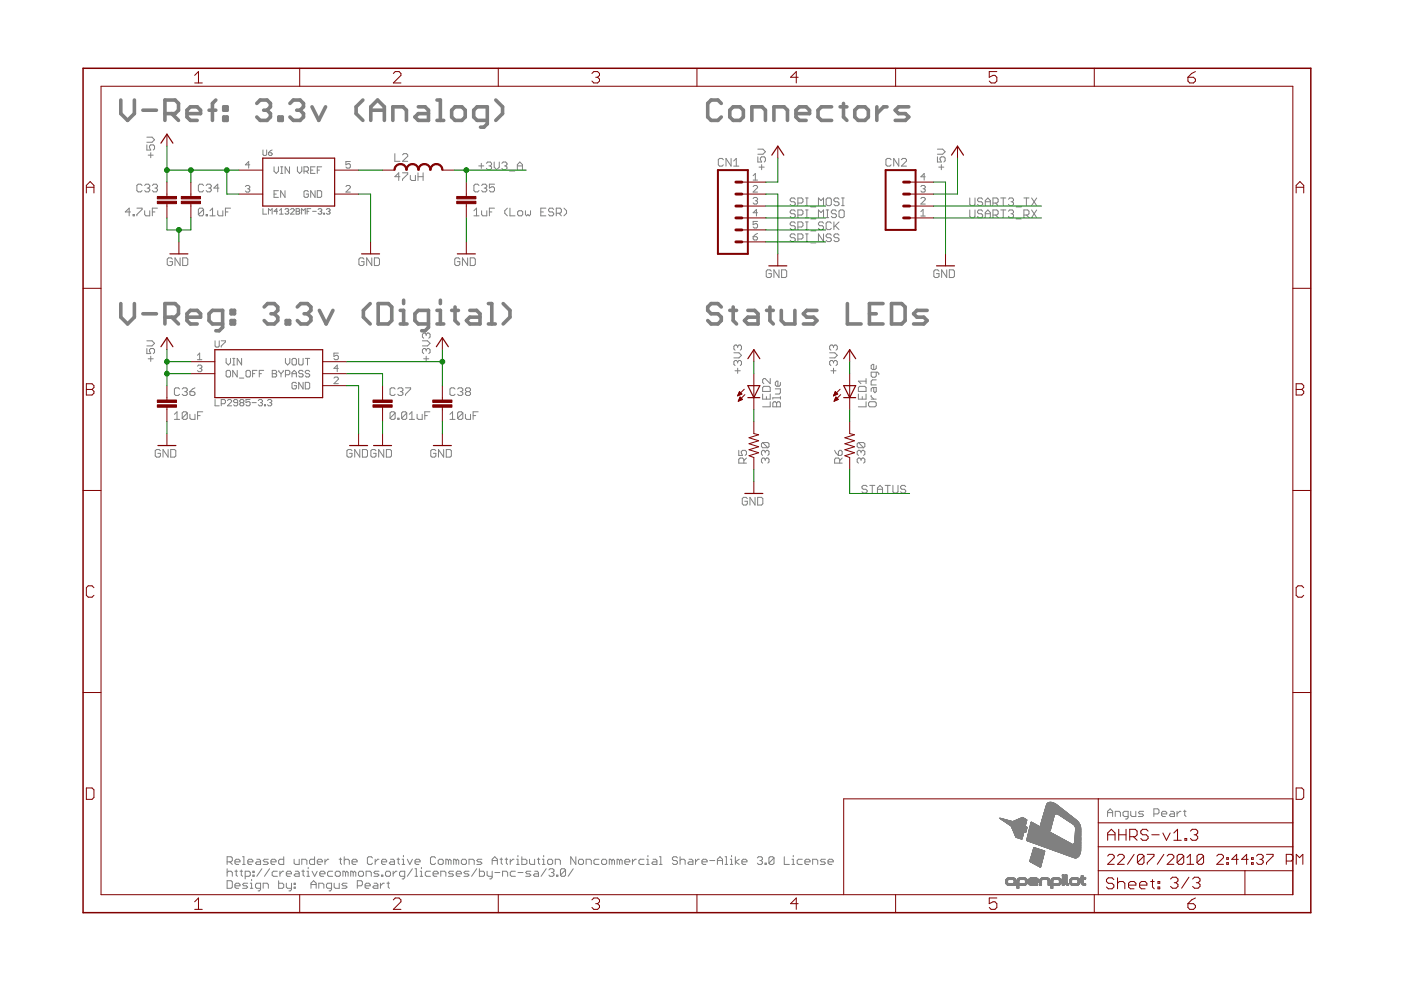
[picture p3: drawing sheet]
<svg xmlns="http://www.w3.org/2000/svg" width="297mm" height="210mm" viewBox="0 0 297 210" stroke-linecap="round" stroke-linejoin="round" font-family="sans-serif">
<g fill="#808080" stroke="#808080" stroke-width=".21">
<path d="M234.8 172v1.1z"/>
<path d="M234.8 172l.6-.5z"/>
<path d="M235.4 171.5l.5 .5z"/>
<path d="M235.9 172v1.1z"/>
<path d="M234.8 172.3h1.1z"/>
<path d="M236.5 172v1.1z"/>
<path d="M236.5 172h.8z"/>
<path d="M237.3 172l.3 .3z"/>
<path d="M237.6 172.3v.8z"/>
<path d="M238.6 173.7h.3z"/>
<path d="M238.9 173.7l.3-.3z"/>
<path d="M239.2 172v1.4z"/>
<path d="M238.4 172h.8z"/>
<path d="M238.4 172l-.3 .3z"/>
<path d="M238.1 172.3v.5z"/>
<path d="M238.1 172.8l.3 .3z"/>
<path d="M238.4 173.1h.8z"/>
<path d="M239.7 172v.8z"/>
<path d="M239.7 172.8l.3 .3z"/>
<path d="M240 173.1h.8z"/>
<path d="M240.8 172v1.1z"/>
<path d="M241.4 173.1h.8z"/>
<path d="M242.2 173.1l.3-.3z"/>
<path d="M242.2 172.6l.3 .2z"/>
<path d="M241.6 172.6h.6z"/>
<path d="M241.4 172.3l.2 .3z"/>
<path d="M241.4 172.3l.2-.3z"/>
<path d="M241.6 172h.9z"/>
<path d="M244.6 171.5v1.6z"/>
<path d="M244.6 171.5h.9z"/>
<path d="M245.5 171.5l.2 .3z"/>
<path d="M245.7 171.8v.5z"/>
<path d="M245.7 172.3l-.2 .3z"/>
<path d="M244.6 172.6h.9z"/>
<path d="M246.5 173.1h.6z"/>
<path d="M246.3 172.8l.2 .3z"/>
<path d="M246.3 172.3v.5z"/>
<path d="M246.3 172.3l.2-.3z"/>
<path d="M246.5 172h.6z"/>
<path d="M247.1 172l.3 .3z"/>
<path d="M247.4 172.3v.3z"/>
<path d="M246.3 172.6h1.1z"/>
<path d="M248.2 172h.5z"/>
<path d="M248.7 172l.3 .3z"/>
<path d="M249 172.3v.8z"/>
<path d="M248.2 173.1h.8z"/>
<path d="M247.9 172.8l.3 .3z"/>
<path d="M247.9 172.8l.3-.2z"/>
<path d="M248.2 172.6h.8z"/>
<path d="M249.6 172v1.1z"/>
<path d="M249.6 172.6l.5-.6z"/>
<path d="M250.1 172h.3z"/>
<path d="M251.2 171.8v1z"/>
<path d="M251.2 172.8l.3 .3z"/>
<path d="M250.9 172h.6z"/>
<path d="M65.9 187.3v1z"/>
<path d="M65.9 187.3l.6-.6z"/>
<path d="M66.5 186.7l.5 .6z"/>
<path d="M67 187.3v1z"/>
<path d="M65.9 187.5h1.1z"/>
<path d="M67.6 187.3v1z"/>
<path d="M67.6 187.3h.8z"/>
<path d="M68.4 187.3l.3 .2z"/>
<path d="M68.7 187.5v.8z"/>
<path d="M69.8 188.9h.2z"/>
<path d="M70.3 188.6l-.3 .3z"/>
<path d="M70.3 187.3v1.3z"/>
<path d="M69.5 187.3h.8z"/>
<path d="M69.5 187.3l-.3 .2z"/>
<path d="M69.2 187.5v.6z"/>
<path d="M69.2 188.1l.3 .2z"/>
<path d="M69.5 188.3h.8z"/>
<path d="M70.8 187.3v.8z"/>
<path d="M70.8 188.1l.3 .2z"/>
<path d="M71.1 188.3h.8z"/>
<path d="M71.9 187.3v1z"/>
<path d="M72.5 188.3h.8z"/>
<path d="M73.3 188.3l.3-.2z"/>
<path d="M73.3 187.8l.3 .3z"/>
<path d="M72.7 187.8h.6z"/>
<path d="M72.5 187.5l.2 .3z"/>
<path d="M72.7 187.3l-.2 .2z"/>
<path d="M72.7 187.3h.9z"/>
<path d="M75.8 186.7v1.6z"/>
<path d="M75.8 186.7h.8z"/>
<path d="M76.6 186.7l.2 .3z"/>
<path d="M76.8 187v.5z"/>
<path d="M76.8 187.5l-.2 .3z"/>
<path d="M75.8 187.8h.8z"/>
<path d="M77.7 188.3h.5z"/>
<path d="M77.4 188.1l.3 .2z"/>
<path d="M77.4 187.5v.6z"/>
<path d="M77.7 187.3l-.3 .2z"/>
<path d="M77.7 187.3h.5z"/>
<path d="M78.2 187.3l.3 .2z"/>
<path d="M78.5 187.5v.3z"/>
<path d="M77.4 187.8h1.1z"/>
<path d="M79.3 187.3h.5z"/>
<path d="M79.8 187.3l.3 .2z"/>
<path d="M80.1 187.5v.8z"/>
<path d="M79.3 188.3h.8z"/>
<path d="M79 188.1l.3 .2z"/>
<path d="M79 188.1l.3-.3z"/>
<path d="M79.3 187.8h.8z"/>
<path d="M80.7 187.3v1z"/>
<path d="M81.2 187.3l-.5 .5z"/>
<path d="M81.2 187.3h.3z"/>
<path d="M82.3 187v1.1z"/>
<path d="M82.3 188.1l.3 .2z"/>
<path d="M82 187.3h.6z"/>
<path d="M55.8 44.2v1.2z"/>
<path d="M55.8 45.4h.7z"/>
<path d="M56.9 44.2v1.2z"/>
<path d="M56.9 44.2l.4 .4z"/>
<path d="M57.3 44.6l.4-.4z"/>
<path d="M57.7 44.2v1.2z"/>
<path d="M58.7 44.2v1.2z"/>
<path d="M58.7 44.2l-.6 .6z"/>
<path d="M58.1 44.8h.8z"/>
<path d="M59.3 44.6l.3-.4z"/>
<path d="M59.6 44.2v1.2z"/>
<path d="M59.3 45.4h.7z"/>
<path d="M60.4 44.4l.2-.2z"/>
<path d="M60.6 44.2h.4z"/>
<path d="M61 44.2l.2 .2z"/>
<path d="M61.2 44.4v.2z"/>
<path d="M61.2 44.6l-.2 .2z"/>
<path d="M60.8 44.8h.2z"/>
<path d="M61 44.8l.2 .2z"/>
<path d="M61.2 45v.2z"/>
<path d="M61.2 45.2l-.2 .2z"/>
<path d="M60.6 45.4h.4z"/>
<path d="M60.4 45.2l.2 .2z"/>
<path d="M61.6 45.4h.8z"/>
<path d="M61.6 45.4l.8-.8z"/>
<path d="M62.4 44.4v.2z"/>
<path d="M62.2 44.2l.2 .2z"/>
<path d="M61.8 44.2h.4z"/>
<path d="M61.6 44.4l.2-.2z"/>
<path d="M62.8 44.2v1.2z"/>
<path d="M62.8 44.2h.6z"/>
<path d="M63.4 44.2l.1 .2z"/>
<path d="M63.5 44.4v.2z"/>
<path d="M63.5 44.6l-.1 .2z"/>
<path d="M63.4 44.8l.1 .2z"/>
<path d="M63.5 45v.2z"/>
<path d="M63.5 45.2l-.1 .2z"/>
<path d="M62.8 45.4h.6z"/>
<path d="M62.8 44.8h.6z"/>
<path d="M63.9 44.2v1.2z"/>
<path d="M63.9 44.2l.4 .4z"/>
<path d="M64.3 44.6l.4-.4z"/>
<path d="M64.7 44.2v1.2z"/>
<path d="M65.1 44.2v1.2z"/>
<path d="M65.1 44.2h.8z"/>
<path d="M65.1 44.8h.4z"/>
<path d="M66.3 44.8h.8z"/>
<path d="M67.4 44.4l.2-.2z"/>
<path d="M67.6 44.2h.4z"/>
<path d="M68 44.2l.2 .2z"/>
<path d="M68.2 44.4v.2z"/>
<path d="M68.2 44.6l-.2 .2z"/>
<path d="M67.8 44.8h.2z"/>
<path d="M68 44.8l.2 .2z"/>
<path d="M68.2 45v.2z"/>
<path d="M68.2 45.2l-.2 .2z"/>
<path d="M67.6 45.4h.4z"/>
<path d="M67.4 45.2l.2 .2z"/>
<path d="M68.6 45.2v.2z"/>
<path d="M68.6 45.2h.2z"/>
<path d="M68.8 45.2v.2z"/>
<path d="M68.6 45.4h.2z"/>
<path d="M69.2 44.4l.2-.2z"/>
<path d="M69.4 44.2h.4z"/>
<path d="M69.8 44.2l.2 .2z"/>
<path d="M70 44.4v.2z"/>
<path d="M70 44.6l-.2 .2z"/>
<path d="M69.6 44.8h.2z"/>
<path d="M69.8 44.8l.2 .2z"/>
<path d="M70 45v.2z"/>
<path d="M70 45.2l-.2 .2z"/>
<path d="M69.4 45.4h.4z"/>
<path d="M69.2 45.2l.2 .2z"/>
<path d="M76.9 54.7l.3 .2z"/>
<path d="M76.4 54.7h.5z"/>
<path d="M76.4 54.7l-.3 .2z"/>
<path d="M76.1 54.9v1.1z"/>
<path d="M76.1 56l.3 .3z"/>
<path d="M76.4 56.3h.5z"/>
<path d="M77.2 56l-.3 .3z"/>
<path d="M77.2 55.5v.5z"/>
<path d="M76.6 55.5h.6z"/>
<path d="M77.7 54.7v1.6z"/>
<path d="M77.7 54.7l1.1 1.6z"/>
<path d="M78.8 54.7v1.6z"/>
<path d="M79.4 54.7v1.6z"/>
<path d="M79.4 56.3h.8z"/>
<path d="M80.5 56l-.3 .3z"/>
<path d="M80.5 54.9v1.1z"/>
<path d="M80.2 54.7l.3 .2z"/>
<path d="M79.4 54.7h.8z"/>
<path d="M32 32.4v1z"/>
<path d="M31.4 32.9h1.1z"/>
<path d="M31.1 30.7v1.1z"/>
<path d="M31.1 31.8h.9z"/>
<path d="M31.7 31.3l.3 .5z"/>
<path d="M31.7 31v.3z"/>
<path d="M31.7 31l.3-.3z"/>
<path d="M32 30.7h.5z"/>
<path d="M32.5 30.7l.3 .3z"/>
<path d="M32.8 31v.5z"/>
<path d="M32.8 31.5l-.3 .3z"/>
<path d="M31.1 30.2h1.1z"/>
<path d="M32.2 30.2l.6-.6z"/>
<path d="M32.2 29.1l.6 .5z"/>
<path d="M31.1 29.1h1.1z"/>
<path d="M100.5 44.7l.5-.6z"/>
<path d="M101 44.1v1.7z"/>
<path d="M100.5 45.8h1.1z"/>
<path d="M102.1 44.7v.8z"/>
<path d="M102.1 45.5l.3 .3z"/>
<path d="M102.4 45.8h.8z"/>
<path d="M103.2 44.7v1.1z"/>
<path d="M103.8 44.1v1.7z"/>
<path d="M103.8 44.1h1z"/>
<path d="M103.8 44.9h.5z"/>
<path d="M107 45.2l.6 .6z"/>
<path d="M107 44.7v.5z"/>
<path d="M107 44.7l.6-.6z"/>
<path d="M108.1 44.1v1.7z"/>
<path d="M108.1 45.8h1.1z"/>
<path d="M110 45.8h.6z"/>
<path d="M110.8 45.5l-.2 .3z"/>
<path d="M110.8 44.9v.6z"/>
<path d="M110.6 44.7l.2 .2z"/>
<path d="M110 44.7h.6z"/>
<path d="M109.7 44.9l.3-.2z"/>
<path d="M109.7 44.9v.6z"/>
<path d="M109.7 45.5l.3 .3z"/>
<path d="M111.4 44.7v.8z"/>
<path d="M111.4 45.5l.3 .3z"/>
<path d="M111.7 45.8l.2-.3z"/>
<path d="M111.9 45.5l.3 .3z"/>
<path d="M112.2 45.8l.3-.3z"/>
<path d="M112.5 44.7v.8z"/>
<path d="M114.7 44.1h1z"/>
<path d="M114.7 44.1v1.7z"/>
<path d="M114.7 45.8h1z"/>
<path d="M114.7 44.9h.5z"/>
<path d="M117.1 44.1l.3 .3z"/>
<path d="M116.6 44.1h.5z"/>
<path d="M116.6 44.1l-.3 .3z"/>
<path d="M116.3 44.4v.3z"/>
<path d="M116.3 44.7l.3 .2z"/>
<path d="M116.6 44.9h.5z"/>
<path d="M117.1 44.9l.3 .3z"/>
<path d="M117.4 45.2v.3z"/>
<path d="M117.4 45.5l-.3 .3z"/>
<path d="M116.6 45.8h.5z"/>
<path d="M116.3 45.5l.3 .3z"/>
<path d="M117.9 44.1v1.7z"/>
<path d="M117.9 44.1h.8z"/>
<path d="M118.7 44.1l.3 .3z"/>
<path d="M119 44.4v.5z"/>
<path d="M119 44.9l-.3 .3z"/>
<path d="M117.9 45.2h.8z"/>
<path d="M118.5 45.2l.5 .6z"/>
<path d="M119.6 45.8l.5-.6z"/>
<path d="M120.1 44.7v.5z"/>
<path d="M119.6 44.1l.5 .6z"/>
<path d="M42.1 44.4v1.1z"/>
<path d="M42.1 44.4l.2-.3z"/>
<path d="M42.3 44.1h.6z"/>
<path d="M42.9 44.1l.3 .3z"/>
<path d="M43.2 44.4v1.1z"/>
<path d="M43.2 45.5l-.3 .3z"/>
<path d="M42.3 45.8h.6z"/>
<path d="M42.1 45.5l.2 .3z"/>
<path d="M42.1 45.5l1.1-1.1z"/>
<path d="M43.7 45.5v.3z"/>
<path d="M43.7 45.5h.3z"/>
<path d="M44 45.5v.3z"/>
<path d="M43.7 45.8h.3z"/>
<path d="M44.5 44.7l.6-.6z"/>
<path d="M45.1 44.1v1.7z"/>
<path d="M44.5 45.8h1.1z"/>
<path d="M46.2 44.7v.8z"/>
<path d="M46.2 45.5l.2 .3z"/>
<path d="M46.4 45.8h.8z"/>
<path d="M47.2 44.7v1.1z"/>
<path d="M47.8 44.1v1.7z"/>
<path d="M47.8 44.1h1.1z"/>
<path d="M47.8 44.9h.5z"/>
<path d="M97.2 54.7l.3 .2z"/>
<path d="M96.7 54.7h.5z"/>
<path d="M96.7 54.7l-.3 .2z"/>
<path d="M96.4 54.9v1.1z"/>
<path d="M96.4 56l.3 .3z"/>
<path d="M96.7 56.3h.5z"/>
<path d="M97.2 56.3l.3-.3z"/>
<path d="M97.5 55.5v.5z"/>
<path d="M97 55.5h.5z"/>
<path d="M98 54.7v1.6z"/>
<path d="M98 54.7l1.1 1.6z"/>
<path d="M99.1 54.7v1.6z"/>
<path d="M99.7 54.7v1.6z"/>
<path d="M99.7 56.3h.8z"/>
<path d="M100.8 56l-.3 .3z"/>
<path d="M100.8 54.9v1.1z"/>
<path d="M100.5 54.7l.3 .2z"/>
<path d="M99.7 54.7h.8z"/>
<path d="M45.6 84.7v1.3z"/>
<path d="M45.6 86h.9z"/>
<path d="M46.9 84.7v1.3z"/>
<path d="M46.9 84.7h.7z"/>
<path d="M47.6 84.7l.2 .2z"/>
<path d="M47.8 84.9v.5z"/>
<path d="M47.8 85.4l-.2 .2z"/>
<path d="M46.9 85.6h.7z"/>
<path d="M48.2 86h.9z"/>
<path d="M48.2 86l.9-.8z"/>
<path d="M49.1 84.9v.3z"/>
<path d="M48.9 84.7l.2 .2z"/>
<path d="M48.4 84.7h.5z"/>
<path d="M48.4 84.7l-.2 .2z"/>
<path d="M49.5 85.8l.2 .2z"/>
<path d="M49.7 86h.5z"/>
<path d="M50.4 85.8l-.2 .2z"/>
<path d="M50.4 84.9v.9z"/>
<path d="M50.2 84.7l.2 .2z"/>
<path d="M49.7 84.7h.5z"/>
<path d="M49.7 84.7l-.2 .2z"/>
<path d="M49.5 84.9v.3z"/>
<path d="M49.5 85.2l.2 .2z"/>
<path d="M49.7 85.4h.7z"/>
<path d="M51.1 84.7l-.3 .2z"/>
<path d="M51.1 84.7h.4z"/>
<path d="M51.5 84.7l.2 .2z"/>
<path d="M51.7 84.9v.3z"/>
<path d="M51.7 85.2l-.2 .2z"/>
<path d="M51.5 85.4l.2 .2z"/>
<path d="M51.7 85.6v.2z"/>
<path d="M51.7 85.8l-.2 .2z"/>
<path d="M51.1 86h.4z"/>
<path d="M50.8 85.8l.3 .2z"/>
<path d="M50.8 85.6v.2z"/>
<path d="M51.1 85.4l-.3 .2z"/>
<path d="M50.8 85.2l.3 .2z"/>
<path d="M50.8 84.9v.3z"/>
<path d="M51.1 85.4h.4z"/>
<path d="M52.2 84.7h.8z"/>
<path d="M52.2 84.7v.7z"/>
<path d="M52.2 85.4l.4-.2z"/>
<path d="M52.6 85.2h.2z"/>
<path d="M52.8 85.2l.2 .2z"/>
<path d="M53 85.4v.4z"/>
<path d="M53 85.8l-.2 .2z"/>
<path d="M52.4 86h.4z"/>
<path d="M52.2 85.8l.2 .2z"/>
<path d="M53.4 85.4h.9z"/>
<path d="M54.8 84.9l.2-.2z"/>
<path d="M55 84.7h.4z"/>
<path d="M55.4 84.7l.2 .2z"/>
<path d="M55.6 84.9v.3z"/>
<path d="M55.4 85.4l.2-.2z"/>
<path d="M55.2 85.4h.2z"/>
<path d="M55.4 85.4l.2 .2z"/>
<path d="M55.6 85.6v.2z"/>
<path d="M55.6 85.8l-.2 .2z"/>
<path d="M55 86h.4z"/>
<path d="M54.8 85.8l.2 .2z"/>
<path d="M56.1 85.8v.2z"/>
<path d="M56.1 85.8h.2z"/>
<path d="M56.3 85.8v.2z"/>
<path d="M56.1 86h.2z"/>
<path d="M56.9 84.7l-.2 .2z"/>
<path d="M56.9 84.7h.5z"/>
<path d="M57.4 84.7l.2 .2z"/>
<path d="M57.6 84.9v.3z"/>
<path d="M57.4 85.4l.2-.2z"/>
<path d="M57.2 85.4h.2z"/>
<path d="M57.4 85.4l.2 .2z"/>
<path d="M57.6 85.6v.2z"/>
<path d="M57.6 85.8l-.2 .2z"/>
<path d="M56.9 86h.5z"/>
<path d="M56.7 85.8l.2 .2z"/>
<path d="M74.4 95.3l.2 .3z"/>
<path d="M73.8 95.3h.6z"/>
<path d="M73.6 95.6l.2-.3z"/>
<path d="M73.6 95.6v1.1z"/>
<path d="M73.6 96.7l.2 .2z"/>
<path d="M73.8 96.9h.6z"/>
<path d="M74.4 96.9l.2-.2z"/>
<path d="M74.6 96.1v.6z"/>
<path d="M74.1 96.1h.5z"/>
<path d="M75.2 95.3v1.6z"/>
<path d="M75.2 95.3l1.1 1.6z"/>
<path d="M76.3 95.3v1.6z"/>
<path d="M76.8 95.3v1.6z"/>
<path d="M76.8 96.9h.8z"/>
<path d="M77.6 96.9l.3-.2z"/>
<path d="M77.9 95.6v1.1z"/>
<path d="M77.6 95.3l.3 .3z"/>
<path d="M76.8 95.3h.8z"/>
<path d="M82.7 87.6v1.1z"/>
<path d="M82.7 87.6l.3-.3z"/>
<path d="M83 87.3h.5z"/>
<path d="M83.5 87.3l.3 .3z"/>
<path d="M83.8 87.6v1.1z"/>
<path d="M83.8 88.7l-.3 .2z"/>
<path d="M83 88.9h.5z"/>
<path d="M82.7 88.7l.3 .2z"/>
<path d="M83.8 87.6l-1.1 1.1z"/>
<path d="M84.3 88.7v.2z"/>
<path d="M84.3 88.7h.3z"/>
<path d="M84.6 88.7v.2z"/>
<path d="M84.3 88.9h.3z"/>
<path d="M85.2 87.6v1.1z"/>
<path d="M85.2 87.6l.2-.3z"/>
<path d="M85.4 87.3h.6z"/>
<path d="M86 87.3l.2 .3z"/>
<path d="M86.2 87.6v1.1z"/>
<path d="M86.2 88.7l-.2 .2z"/>
<path d="M85.4 88.9h.6z"/>
<path d="M85.2 88.7l.2 .2z"/>
<path d="M86.2 87.6l-1 1.1z"/>
<path d="M86.8 87.8l.5-.5z"/>
<path d="M87.3 87.3v1.6z"/>
<path d="M86.8 88.9h1.1z"/>
<path d="M88.4 87.8v.9z"/>
<path d="M88.4 88.7l.3 .2z"/>
<path d="M88.7 88.9h.8z"/>
<path d="M89.5 87.8v1.1z"/>
<path d="M90.1 87.3v1.6z"/>
<path d="M90.1 87.3h1z"/>
<path d="M90.1 88.1h.5z"/>
<path d="M79.5 95.3l.2 .3z"/>
<path d="M78.9 95.3h.6z"/>
<path d="M78.6 95.6l.3-.3z"/>
<path d="M78.6 95.6v1.1z"/>
<path d="M78.6 96.7l.3 .2z"/>
<path d="M78.9 96.9h.6z"/>
<path d="M79.5 96.9l.2-.2z"/>
<path d="M79.7 96.1v.6z"/>
<path d="M79.2 96.1h.5z"/>
<path d="M80.3 95.3v1.6z"/>
<path d="M80.3 95.3l1.1 1.6z"/>
<path d="M81.4 95.3v1.6z"/>
<path d="M81.9 95.3v1.6z"/>
<path d="M81.9 96.9h.8z"/>
<path d="M82.7 96.9l.3-.2z"/>
<path d="M83 95.6v1.1z"/>
<path d="M82.7 95.3l.3 .3z"/>
<path d="M81.9 95.3h.8z"/>
<path d="M37 87.8l.5-.5z"/>
<path d="M37.5 87.3v1.6z"/>
<path d="M37 88.9h1.1z"/>
<path d="M38.6 87.6v1.1z"/>
<path d="M38.6 87.6l.3-.3z"/>
<path d="M38.9 87.3h.5z"/>
<path d="M39.4 87.3l.3 .3z"/>
<path d="M39.7 87.6v1.1z"/>
<path d="M39.4 88.9l.3-.2z"/>
<path d="M38.9 88.9h.5z"/>
<path d="M38.6 88.7l.3 .2z"/>
<path d="M39.7 87.6l-1.1 1.1z"/>
<path d="M40.3 87.8v.9z"/>
<path d="M40.3 88.7l.2 .2z"/>
<path d="M40.5 88.9h.8z"/>
<path d="M41.3 87.8v1.1z"/>
<path d="M41.9 87.3v1.6z"/>
<path d="M41.9 87.3h1.1z"/>
<path d="M41.9 88.1h.5z"/>
<path d="M95.4 87.8l.5-.5z"/>
<path d="M95.9 87.3v1.6z"/>
<path d="M95.4 88.9h1.1z"/>
<path d="M97 87.6v1.1z"/>
<path d="M97 87.6l.3-.3z"/>
<path d="M97.3 87.3h.6z"/>
<path d="M97.9 87.3l.2 .3z"/>
<path d="M98.1 87.6v1.1z"/>
<path d="M97.9 88.9l.2-.2z"/>
<path d="M97.3 88.9h.6z"/>
<path d="M97 88.7l.3 .2z"/>
<path d="M97 88.7l1.1-1.1z"/>
<path d="M98.7 87.8v.9z"/>
<path d="M98.7 88.7l.3 .2z"/>
<path d="M99 88.9h.8z"/>
<path d="M99.8 87.8v1.1z"/>
<path d="M100.3 87.3v1.6z"/>
<path d="M100.3 87.3h1.1z"/>
<path d="M100.3 88.1h.6z"/>
<path d="M92.2 95.3l.2 .3z"/>
<path d="M91.6 95.3h.6z"/>
<path d="M91.3 95.6l.3-.3z"/>
<path d="M91.3 95.6v1.1z"/>
<path d="M91.3 96.7l.3 .2z"/>
<path d="M91.6 96.9h.6z"/>
<path d="M92.2 96.9l.2-.2z"/>
<path d="M92.4 96.1v.6z"/>
<path d="M91.9 96.1h.5z"/>
<path d="M93 95.3v1.6z"/>
<path d="M93 95.3l1.1 1.6z"/>
<path d="M94.1 95.3v1.6z"/>
<path d="M94.6 95.3v1.6z"/>
<path d="M94.6 96.9h.8z"/>
<path d="M95.4 96.9l.3-.2z"/>
<path d="M95.7 95.6v1.1z"/>
<path d="M95.4 95.3l.3 .3z"/>
<path d="M94.6 95.3h.8z"/>
<path d="M33.7 95.3l.3 .3z"/>
<path d="M33.2 95.3h.5z"/>
<path d="M32.9 95.6l.3-.3z"/>
<path d="M32.9 95.6v1.1z"/>
<path d="M32.9 96.7l.3 .2z"/>
<path d="M33.2 96.9h.5z"/>
<path d="M33.7 96.9l.3-.2z"/>
<path d="M34 96.1v.6z"/>
<path d="M33.5 96.1h.5z"/>
<path d="M34.6 95.3v1.6z"/>
<path d="M34.6 95.3l1 1.6z"/>
<path d="M35.6 95.3v1.6z"/>
<path d="M36.2 95.3v1.6z"/>
<path d="M36.2 96.9h.8z"/>
<path d="M37 96.9l.3-.2z"/>
<path d="M37.3 95.6v1.1z"/>
<path d="M37 95.3l.3 .3z"/>
<path d="M36.2 95.3h.8z"/>
<path d="M32 75.5v1.1z"/>
<path d="M31.4 76.1h1.1z"/>
<path d="M31.1 73.9v1.1z"/>
<path d="M31.1 75h.9z"/>
<path d="M31.7 74.4l.3 .6z"/>
<path d="M31.7 74.2v.2z"/>
<path d="M31.7 74.2l.3-.3z"/>
<path d="M32 73.9h.5z"/>
<path d="M32.5 73.9l.3 .3z"/>
<path d="M32.8 74.2v.5z"/>
<path d="M32.5 75l.3-.3z"/>
<path d="M31.1 73.3h1.1z"/>
<path d="M32.8 72.8l-.6 .5z"/>
<path d="M32.2 72.3l.6 .5z"/>
<path d="M31.1 72.3h1.1z"/>
<path d="M90.4 75.5v1.1z"/>
<path d="M89.8 76.1h1.1z"/>
<path d="M89.6 74.7l.2 .3z"/>
<path d="M89.6 74.2v.5z"/>
<path d="M89.6 74.2l.2-.3z"/>
<path d="M89.8 73.9h.3z"/>
<path d="M90.1 73.9l.3 .3z"/>
<path d="M90.4 74.2v.2z"/>
<path d="M90.4 74.2l.2-.3z"/>
<path d="M90.6 73.9h.3z"/>
<path d="M90.9 73.9l.3 .3z"/>
<path d="M91.2 74.2v.5z"/>
<path d="M90.9 75l.3-.3z"/>
<path d="M89.6 73.3h1z"/>
<path d="M90.6 73.3l.6-.5z"/>
<path d="M90.6 72.3l.6 .5z"/>
<path d="M89.6 72.3h1z"/>
<path d="M89.6 71.4l.2 .3z"/>
<path d="M89.6 70.9v.5z"/>
<path d="M89.6 70.9l.2-.3z"/>
<path d="M89.8 70.6h.3z"/>
<path d="M90.1 70.6l.3 .3z"/>
<path d="M90.4 70.9v.3z"/>
<path d="M90.4 70.9l.2-.3z"/>
<path d="M90.6 70.6h.3z"/>
<path d="M90.9 70.6l.3 .3z"/>
<path d="M91.2 70.9v.5z"/>
<path d="M91.2 71.4l-.3 .3z"/>
<path d="M161.5 34.9v1.1z"/>
<path d="M160.9 35.4h1.1z"/>
<path d="M160.7 33.3v1.1z"/>
<path d="M160.7 34.4h.8z"/>
<path d="M161.2 33.8l.3 .6z"/>
<path d="M161.2 33.5v.3z"/>
<path d="M161.2 33.5l.3-.2z"/>
<path d="M161.5 33.3h.5z"/>
<path d="M162 33.3l.3 .2z"/>
<path d="M162.3 33.5v.6z"/>
<path d="M162.3 34.1l-.3 .3z"/>
<path d="M160.7 32.7h1.1z"/>
<path d="M162.3 32.2l-.5 .5z"/>
<path d="M161.8 31.6l.5 .6z"/>
<path d="M160.7 31.6h1.1z"/>
<path d="M163.3 57.2l.2 .3z"/>
<path d="M162.7 57.2h.6z"/>
<path d="M162.7 57.2l-.2 .3z"/>
<path d="M162.5 57.5v1.1z"/>
<path d="M162.5 58.6l.2 .2z"/>
<path d="M162.7 58.8h.6z"/>
<path d="M163.3 58.8l.2-.2z"/>
<path d="M163.5 58v.6z"/>
<path d="M163 58h.5z"/>
<path d="M164.1 57.2v1.6z"/>
<path d="M164.1 57.2l1.1 1.6z"/>
<path d="M165.2 57.2v1.6z"/>
<path d="M165.7 57.2v1.6z"/>
<path d="M165.7 58.8h.8z"/>
<path d="M166.8 58.6l-.3 .2z"/>
<path d="M166.8 57.5v1.1z"/>
<path d="M166.5 57.2l.3 .3z"/>
<path d="M165.7 57.2h.8z"/>
<path d="M163.9 86.3h1.6z"/>
<path d="M163.9 85.4v.9z"/>
<path d="M164.1 85.2l-.2 .2z"/>
<path d="M164.1 85.2h.3z"/>
<path d="M164.4 85.2l.3 .2z"/>
<path d="M164.7 85.4l.2-.2z"/>
<path d="M164.9 85.2h.3z"/>
<path d="M165.2 85.2l.3 .2z"/>
<path d="M165.5 85.4v.9z"/>
<path d="M164.7 85.4v.9z"/>
<path d="M163.9 84.3v.3z"/>
<path d="M163.9 84.3h1.6z"/>
<path d="M165.5 84.1v.5z"/>
<path d="M164.4 83.5h.8z"/>
<path d="M165.5 83.3l-.3 .2z"/>
<path d="M165.5 82.4v.9z"/>
<path d="M164.4 82.4h1.1z"/>
<path d="M165.5 81.1v.5z"/>
<path d="M165.5 81.6l-.3 .3z"/>
<path d="M164.7 81.9h.5z"/>
<path d="M164.4 81.6l.3 .3z"/>
<path d="M164.4 81.1v.5z"/>
<path d="M164.4 81.1l.3-.3z"/>
<path d="M164.7 80.8h.2z"/>
<path d="M164.9 80.8v1.1z"/>
<path d="M156.4 78.1v1.1z"/>
<path d="M155.9 78.6h1.1z"/>
<path d="M155.6 77.2l.3 .3z"/>
<path d="M155.6 76.7v.5z"/>
<path d="M155.9 76.4l-.3 .3z"/>
<path d="M155.9 76.4h.2z"/>
<path d="M156.1 76.4l.3 .3z"/>
<path d="M156.4 76.7v.3z"/>
<path d="M156.4 76.7l.3-.3z"/>
<path d="M156.7 76.4h.3z"/>
<path d="M157 76.4l.2 .3z"/>
<path d="M157.2 76.7v.5z"/>
<path d="M157.2 77.2l-.2 .3z"/>
<path d="M155.6 75.9h1.1z"/>
<path d="M157.2 75.3l-.5 .6z"/>
<path d="M156.7 74.8l.5 .5z"/>
<path d="M155.6 74.8h1.1z"/>
<path d="M155.6 74l.3 .3z"/>
<path d="M155.6 73.4v.6z"/>
<path d="M155.9 73.2l-.3 .2z"/>
<path d="M155.9 73.2h.2z"/>
<path d="M156.1 73.2l.3 .2z"/>
<path d="M156.4 73.4v.3z"/>
<path d="M156.4 73.4l.3-.2z"/>
<path d="M156.7 73.2h.3z"/>
<path d="M157 73.2l.2 .2z"/>
<path d="M157.2 73.4v.6z"/>
<path d="M157.2 74l-.2 .3z"/>
<path d="M161.4 97.9l.3 .3z"/>
<path d="M161.4 97.4v.5z"/>
<path d="M161.7 97.1l-.3 .3z"/>
<path d="M161.7 97.1h.3z"/>
<path d="M162 97.1l.2 .3z"/>
<path d="M162.2 97.4v.3z"/>
<path d="M162.5 97.1l-.3 .3z"/>
<path d="M162.5 97.1h.3z"/>
<path d="M162.8 97.1l.2 .3z"/>
<path d="M163 97.4v.5z"/>
<path d="M163 97.9l-.2 .3z"/>
<path d="M161.4 96.3l.3 .3z"/>
<path d="M161.4 95.8v.5z"/>
<path d="M161.7 95.5l-.3 .3z"/>
<path d="M161.7 95.5h.3z"/>
<path d="M162 95.5l.2 .3z"/>
<path d="M162.2 95.8v.2z"/>
<path d="M162.5 95.5l-.3 .3z"/>
<path d="M162.5 95.5h.3z"/>
<path d="M162.8 95.5l.2 .3z"/>
<path d="M163 95.8v.5z"/>
<path d="M163 96.3l-.2 .3z"/>
<path d="M161.7 94.9h1.1z"/>
<path d="M161.4 94.7l.3 .2z"/>
<path d="M161.4 94.1v.6z"/>
<path d="M161.7 93.8l-.3 .3z"/>
<path d="M161.7 93.8h1.1z"/>
<path d="M162.8 93.8l.2 .3z"/>
<path d="M163 94.1v.6z"/>
<path d="M163 94.7l-.2 .2z"/>
<path d="M161.7 93.8l1.1 1.1z"/>
<path d="M158.2 105.5l.3 .2z"/>
<path d="M157.6 105.5h.6z"/>
<path d="M157.6 105.5l-.2 .2z"/>
<path d="M157.4 105.7v1.1z"/>
<path d="M157.4 106.8l.2 .3z"/>
<path d="M157.6 107.1h.6z"/>
<path d="M158.2 107.1l.3-.3z"/>
<path d="M158.5 106.3v.5z"/>
<path d="M157.9 106.3h.6z"/>
<path d="M159 105.5v1.6z"/>
<path d="M159 105.5l1.1 1.6z"/>
<path d="M160.1 105.5v1.6z"/>
<path d="M160.6 105.5v1.6z"/>
<path d="M160.6 107.1h.9z"/>
<path d="M161.5 107.1l.2-.3z"/>
<path d="M161.7 105.7v1.1z"/>
<path d="M161.5 105.5l.2 .2z"/>
<path d="M160.6 105.5h.9z"/>
<path d="M176.7 78.1v1.1z"/>
<path d="M176.2 78.6h1z"/>
<path d="M175.9 77.2l.3 .3z"/>
<path d="M175.9 76.7v.5z"/>
<path d="M176.2 76.4l-.3 .3z"/>
<path d="M176.2 76.4h.2z"/>
<path d="M176.4 76.4l.3 .3z"/>
<path d="M176.7 76.7v.3z"/>
<path d="M176.7 76.7l.3-.3z"/>
<path d="M177 76.4h.2z"/>
<path d="M177.2 76.4l.3 .3z"/>
<path d="M177.5 76.7v.5z"/>
<path d="M177.5 77.2l-.3 .3z"/>
<path d="M175.9 75.9h1.1z"/>
<path d="M177.5 75.3l-.5 .6z"/>
<path d="M177 74.8l.5 .5z"/>
<path d="M175.9 74.8h1.1z"/>
<path d="M175.9 74l.3 .3z"/>
<path d="M175.9 73.4v.6z"/>
<path d="M175.9 73.4l.3-.2z"/>
<path d="M176.2 73.2h.2z"/>
<path d="M176.4 73.2l.3 .2z"/>
<path d="M176.7 73.4v.3z"/>
<path d="M176.7 73.4l.3-.2z"/>
<path d="M177 73.2h.2z"/>
<path d="M177.2 73.2l.3 .2z"/>
<path d="M177.5 73.4v.6z"/>
<path d="M177.5 74l-.3 .3z"/>
<path d="M184.1 85.4v.6z"/>
<path d="M184.1 86l.3 .3z"/>
<path d="M184.4 86.3h1.1z"/>
<path d="M185.5 86.3l.3-.3z"/>
<path d="M185.8 85.4v.6z"/>
<path d="M185.5 85.2l.3 .2z"/>
<path d="M184.4 85.2h1.1z"/>
<path d="M184.4 85.2l-.3 .2z"/>
<path d="M184.7 84.6h1.1z"/>
<path d="M184.7 84.1l.6 .5z"/>
<path d="M184.7 83.8v.3z"/>
<path d="M184.7 82.4v.6z"/>
<path d="M184.7 82.4l.3-.2z"/>
<path d="M185 82.2h.8z"/>
<path d="M185.8 82.2v.8z"/>
<path d="M185.8 83l-.3 .3z"/>
<path d="M185.3 83l.2 .3z"/>
<path d="M185.3 82.2v.8z"/>
<path d="M184.7 81.6h1.1z"/>
<path d="M184.7 80.8v.8z"/>
<path d="M184.7 80.8l.3-.3z"/>
<path d="M185 80.5h.8z"/>
<path d="M186.3 79.2v.2z"/>
<path d="M186.1 78.9l.2 .3z"/>
<path d="M184.7 78.9h1.4z"/>
<path d="M184.7 78.9v.8z"/>
<path d="M184.7 79.7l.3 .3z"/>
<path d="M185 80h.5z"/>
<path d="M185.5 80l.3-.3z"/>
<path d="M185.8 78.9v.8z"/>
<path d="M185.8 77.5v.6z"/>
<path d="M185.8 78.1l-.3 .3z"/>
<path d="M185 78.4h.5z"/>
<path d="M184.7 78.1l.3 .3z"/>
<path d="M184.7 77.5v.6z"/>
<path d="M184.7 77.5l.3-.2z"/>
<path d="M185 77.3h.3z"/>
<path d="M185.3 77.3v1.1z"/>
<path d="M181.7 97.9l.3 .3z"/>
<path d="M181.7 97.4v.5z"/>
<path d="M181.7 97.4l.3-.3z"/>
<path d="M182 97.1h.3z"/>
<path d="M182.3 97.1l.3 .3z"/>
<path d="M182.6 97.4v.3z"/>
<path d="M182.8 97.1l-.2 .3z"/>
<path d="M182.8 97.1h.3z"/>
<path d="M183.1 97.1l.3 .3z"/>
<path d="M183.4 97.4v.5z"/>
<path d="M183.1 98.2l.3-.3z"/>
<path d="M181.7 96.3l.3 .3z"/>
<path d="M181.7 95.8v.5z"/>
<path d="M181.7 95.8l.3-.3z"/>
<path d="M182 95.5h.3z"/>
<path d="M182.3 95.5l.3 .3z"/>
<path d="M182.6 95.8v.2z"/>
<path d="M182.8 95.5l-.2 .3z"/>
<path d="M182.8 95.5h.3z"/>
<path d="M183.1 95.5l.3 .3z"/>
<path d="M183.4 95.8v.5z"/>
<path d="M183.1 96.6l.3-.3z"/>
<path d="M182 94.9h1.1z"/>
<path d="M181.7 94.7l.3 .2z"/>
<path d="M181.7 94.1v.6z"/>
<path d="M182 93.8l-.3 .3z"/>
<path d="M182 93.8h1.1z"/>
<path d="M183.1 93.8l.3 .3z"/>
<path d="M183.4 94.1v.6z"/>
<path d="M183.4 94.7l-.3 .2z"/>
<path d="M182 93.8l1.1 1.1z"/>
<path d="M199.6 34.9v1.1z"/>
<path d="M199 35.4h1.1z"/>
<path d="M198.8 33.3v1.1z"/>
<path d="M198.8 34.4h.8z"/>
<path d="M199.3 33.8l.3 .6z"/>
<path d="M199.3 33.5v.3z"/>
<path d="M199.3 33.5l.3-.2z"/>
<path d="M199.6 33.3h.5z"/>
<path d="M200.1 33.3l.3 .2z"/>
<path d="M200.4 33.5v.6z"/>
<path d="M200.4 34.1l-.3 .3z"/>
<path d="M198.8 32.7h1.1z"/>
<path d="M200.4 32.2l-.5 .5z"/>
<path d="M199.9 31.6l.5 .6z"/>
<path d="M198.8 31.6h1.1z"/>
<path d="M198.8 57.2l.3 .3z"/>
<path d="M198.3 57.2h.5z"/>
<path d="M198.3 57.2l-.3 .3z"/>
<path d="M198 57.5v1.1z"/>
<path d="M198 58.6l.3 .2z"/>
<path d="M198.3 58.8h.5z"/>
<path d="M198.8 58.8l.3-.2z"/>
<path d="M199.1 58v.6z"/>
<path d="M198.5 58h.6z"/>
<path d="M199.6 57.2v1.6z"/>
<path d="M199.6 57.2l1.1 1.6z"/>
<path d="M200.7 57.2v1.6z"/>
<path d="M201.3 57.2v1.6z"/>
<path d="M201.3 58.8h.8z"/>
<path d="M202.4 58.6l-.3 .2z"/>
<path d="M202.4 57.5v1.1z"/>
<path d="M202.1 57.2l.3 .3z"/>
<path d="M201.3 57.2h.8z"/>
<path d="M27.4 44.1v1.7z"/>
<path d="M26.6 44.9l.8-.8z"/>
<path d="M26.6 44.9h1.1z"/>
<path d="M28.2 45.5v.3z"/>
<path d="M28.2 45.5h.3z"/>
<path d="M28.5 45.5v.3z"/>
<path d="M28.2 45.8h.3z"/>
<path d="M29 44.1h1.1z"/>
<path d="M30.1 44.1v.3z"/>
<path d="M29 45.5l1.1-1.1z"/>
<path d="M29 45.5v.3z"/>
<path d="M30.7 44.7v.8z"/>
<path d="M30.7 45.5l.2 .3z"/>
<path d="M30.9 45.8h.8z"/>
<path d="M31.7 44.7v1.1z"/>
<path d="M32.3 44.1v1.7z"/>
<path d="M32.3 44.1h1.1z"/>
<path d="M32.3 44.9h.6z"/>
<path d="M36.3 54.7l.3 .2z"/>
<path d="M35.7 54.7h.6z"/>
<path d="M35.7 54.7l-.2 .2z"/>
<path d="M35.5 54.9v1.1z"/>
<path d="M35.5 56l.2 .3z"/>
<path d="M35.7 56.3h.6z"/>
<path d="M36.3 56.3l.3-.3z"/>
<path d="M36.6 55.5v.5z"/>
<path d="M36 55.5h.6z"/>
<path d="M37.1 54.7v1.6z"/>
<path d="M37.1 54.7l1.1 1.6z"/>
<path d="M38.2 54.7v1.6z"/>
<path d="M38.7 54.7v1.6z"/>
<path d="M38.7 56.3h.9z"/>
<path d="M39.8 56l-.2 .3z"/>
<path d="M39.8 54.9v1.1z"/>
<path d="M39.6 54.7l.2 .2z"/>
<path d="M38.7 54.7h.9z"/>
<path d="M84.5 36.6v1.7z"/>
<path d="M84.5 36.6l-.8 .9z"/>
<path d="M83.7 37.5h1.1z"/>
<path d="M85.3 36.6h1.1z"/>
<path d="M86.4 36.6v.3z"/>
<path d="M85.3 38l1.1-1.1z"/>
<path d="M85.3 38v.3z"/>
<path d="M87 37.2v.8z"/>
<path d="M87 38l.3 .3z"/>
<path d="M87.3 38.3h.8z"/>
<path d="M88.1 37.2v1.1z"/>
<path d="M88.6 36.6v1.7z"/>
<path d="M88.6 37.5h1.1z"/>
<path d="M89.7 36.6v1.7z"/>
<path d="M58.1 40.4h.9z"/>
<path d="M58.1 40.4v1.4z"/>
<path d="M58.1 41.8h.9z"/>
<path d="M58.1 41.1h.5z"/>
<path d="M59.5 40.4v1.4z"/>
<path d="M59.5 40.4l.9 1.4z"/>
<path d="M60.4 40.4v1.4z"/>
<path d="M52 39.6l.3-.3z"/>
<path d="M52.3 39.3h.4z"/>
<path d="M52.7 39.3l.3 .3z"/>
<path d="M53 39.6v.2z"/>
<path d="M53 39.8l-.3 .2z"/>
<path d="M52.5 40h.2z"/>
<path d="M52.7 40l.3 .3z"/>
<path d="M53 40.3v.2z"/>
<path d="M53 40.5l-.3 .2z"/>
<path d="M52.3 40.7h.4z"/>
<path d="M52 40.5l.3 .2z"/>
<path d="M58.1 35.4v.9z"/>
<path d="M58.1 36.3l.5 .5z"/>
<path d="M58.6 36.8l.4-.5z"/>
<path d="M59 35.4v.9z"/>
<path d="M59.5 36.8h.5z"/>
<path d="M59.7 35.4v1.4z"/>
<path d="M59.5 35.4h.5z"/>
<path d="M60.5 35.4v1.4z"/>
<path d="M60.5 35.4l.9 1.4z"/>
<path d="M61.4 35.4v1.4z"/>
<path d="M52.7 34.2v1.4z"/>
<path d="M52.7 34.2l-.7 .7z"/>
<path d="M52 34.9h1z"/>
<path d="M63.1 35.4v.9z"/>
<path d="M63.1 36.3l.4 .5z"/>
<path d="M63.5 36.8l.5-.5z"/>
<path d="M64 35.4v.9z"/>
<path d="M64.5 35.4v1.4z"/>
<path d="M64.5 35.4h.7z"/>
<path d="M65.2 35.4l.2 .2z"/>
<path d="M65.4 35.6v.5z"/>
<path d="M65.4 36.1l-.2 .2z"/>
<path d="M64.5 36.3h.7z"/>
<path d="M64.9 36.3l.5 .5z"/>
<path d="M65.9 35.4h.9z"/>
<path d="M65.9 35.4v1.4z"/>
<path d="M65.9 36.8h.9z"/>
<path d="M65.9 36.1h.4z"/>
<path d="M67.3 35.4v1.4z"/>
<path d="M67.3 35.4h.9z"/>
<path d="M67.3 36.1h.4z"/>
<path d="M73.3 34.2h1z"/>
<path d="M73.3 34.2v.7z"/>
<path d="M73.3 34.9l.5-.2z"/>
<path d="M73.8 34.7h.2z"/>
<path d="M74 34.7l.3 .2z"/>
<path d="M74.3 34.9v.5z"/>
<path d="M74.3 35.4l-.3 .2z"/>
<path d="M73.6 35.6h.4z"/>
<path d="M73.3 35.4l.3 .2z"/>
<path d="M65.2 40.4l.2 .3z"/>
<path d="M64.7 40.4h.5z"/>
<path d="M64.7 40.4l-.2 .3z"/>
<path d="M64.5 40.7v.9z"/>
<path d="M64.5 41.6l.2 .2z"/>
<path d="M64.7 41.8h.5z"/>
<path d="M65.2 41.8l.2-.2z"/>
<path d="M65.4 41.1v.5z"/>
<path d="M64.9 41.1h.5z"/>
<path d="M65.9 40.4v1.4z"/>
<path d="M65.9 40.4l.9 1.4z"/>
<path d="M66.8 40.4v1.4z"/>
<path d="M67.3 40.4v1.4z"/>
<path d="M67.3 41.8h.7z"/>
<path d="M68 41.8l.2-.2z"/>
<path d="M68.2 40.7v.9z"/>
<path d="M68 40.4l.2 .3z"/>
<path d="M67.3 40.4h.7z"/>
<path d="M73.3 40.7h1z"/>
<path d="M73.3 40.7l1-.9z"/>
<path d="M74.3 39.6v.2z"/>
<path d="M74 39.3l.3 .3z"/>
<path d="M73.6 39.3h.4z"/>
<path d="M73.6 39.3l-.3 .3z"/>
<path d="M55.8 31.8v1z"/>
<path d="M55.8 32.8l.1 .2z"/>
<path d="M55.9 33h.4z"/>
<path d="M56.3 33l.2-.2z"/>
<path d="M56.5 31.8v1z"/>
<path d="M57.3 32l.4-.2z"/>
<path d="M57.3 32l-.4 .4z"/>
<path d="M56.9 32.4v.4z"/>
<path d="M56.9 32.8l.2 .2z"/>
<path d="M57.1 33h.4z"/>
<path d="M57.5 33l.2-.2z"/>
<path d="M57.7 32.6v.2z"/>
<path d="M57.5 32.4l.2 .2z"/>
<path d="M56.9 32.4h.6z"/>
<path d="M101.3 39.1l.3 .2z"/>
<path d="M100.8 39.1h.5z"/>
<path d="M100.8 39.1l-.3 .2z"/>
<path d="M100.5 39.3v1.1z"/>
<path d="M100.5 40.4l.3 .3z"/>
<path d="M100.8 40.7h.5z"/>
<path d="M101.3 40.7l.3-.3z"/>
<path d="M102.1 39.3l.3-.2z"/>
<path d="M102.4 39.1h.5z"/>
<path d="M102.9 39.1l.3 .2z"/>
<path d="M103.2 39.3v.3z"/>
<path d="M102.9 39.9l.3-.3z"/>
<path d="M102.7 39.9h.2z"/>
<path d="M102.9 39.9l.3 .2z"/>
<path d="M103.2 40.1v.3z"/>
<path d="M103.2 40.4l-.3 .3z"/>
<path d="M102.4 40.7h.5z"/>
<path d="M102.1 40.4l.3 .3z"/>
<path d="M103.8 39.1h1z"/>
<path d="M103.8 39.1v.8z"/>
<path d="M103.8 39.9l.5-.3z"/>
<path d="M104.3 39.6h.3z"/>
<path d="M104.6 39.6l.2 .3z"/>
<path d="M104.8 39.9v.5z"/>
<path d="M104.8 40.4l-.2 .3z"/>
<path d="M104 40.7h.6z"/>
<path d="M103.8 40.4l.2 .3z"/>
<path d="M42.9 39.1l.3 .2z"/>
<path d="M42.3 39.1h.6z"/>
<path d="M42.3 39.1l-.2 .2z"/>
<path d="M42.1 39.3v1.1z"/>
<path d="M42.1 40.4l.2 .3z"/>
<path d="M42.3 40.7h.6z"/>
<path d="M42.9 40.7l.3-.3z"/>
<path d="M43.7 39.3l.3-.2z"/>
<path d="M44 39.1h.5z"/>
<path d="M44.5 39.1l.3 .2z"/>
<path d="M44.8 39.3v.3z"/>
<path d="M44.8 39.6l-.3 .3z"/>
<path d="M44.2 39.9h.3z"/>
<path d="M44.5 39.9l.3 .2z"/>
<path d="M44.8 40.1v.3z"/>
<path d="M44.8 40.4l-.3 .3z"/>
<path d="M44 40.7h.5z"/>
<path d="M43.7 40.4l.3 .3z"/>
<path d="M46.2 39.1v1.6z"/>
<path d="M46.2 39.1l-.9 .8z"/>
<path d="M45.3 39.9h1.1z"/>
<path d="M57.7 78.5v1.4z"/>
<path d="M57.7 78.5h.7z"/>
<path d="M58.4 78.5l.3 .3z"/>
<path d="M58.7 78.8v.2z"/>
<path d="M58.7 79l-.3 .2z"/>
<path d="M58.4 79.2l.3 .3z"/>
<path d="M58.7 79.5v.2z"/>
<path d="M58.7 79.7l-.3 .2z"/>
<path d="M57.7 79.9h.7z"/>
<path d="M57.7 79.2h.7z"/>
<path d="M59.1 78.5v.3z"/>
<path d="M59.1 78.8l.5 .4z"/>
<path d="M59.6 79.2l.4-.4z"/>
<path d="M60 78.5v.3z"/>
<path d="M59.6 79.2v.7z"/>
<path d="M60.5 78.5v1.4z"/>
<path d="M60.5 78.5h.7z"/>
<path d="M61.2 78.5l.2 .3z"/>
<path d="M61.4 78.8v.4z"/>
<path d="M61.4 79.2l-.2 .3z"/>
<path d="M60.5 79.5h.7z"/>
<path d="M61.9 79v.9z"/>
<path d="M62.4 78.5l-.5 .5z"/>
<path d="M62.4 78.5l.4 .5z"/>
<path d="M62.8 79v.9z"/>
<path d="M61.9 79.2h.9z"/>
<path d="M64 78.5l.3 .3z"/>
<path d="M63.6 78.5h.4z"/>
<path d="M63.6 78.5l-.3 .3z"/>
<path d="M63.3 78.8v.2z"/>
<path d="M63.3 79l.3 .2z"/>
<path d="M63.6 79.2h.4z"/>
<path d="M64 79.2l.3 .3z"/>
<path d="M64.3 79.5v.2z"/>
<path d="M64.3 79.7l-.3 .2z"/>
<path d="M63.6 79.9h.4z"/>
<path d="M63.3 79.7l.3 .2z"/>
<path d="M65.4 78.5l.3 .3z"/>
<path d="M65 78.5h.4z"/>
<path d="M65 78.5l-.3 .3z"/>
<path d="M64.7 78.8v.2z"/>
<path d="M64.7 79l.3 .2z"/>
<path d="M65 79.2h.4z"/>
<path d="M65.4 79.2l.3 .3z"/>
<path d="M65.7 79.5v.2z"/>
<path d="M65.7 79.7l-.3 .2z"/>
<path d="M65 79.9h.4z"/>
<path d="M64.7 79.7l.3 .2z"/>
<path d="M71.5 77.4v1.4z"/>
<path d="M71.5 77.4l-.7 .7z"/>
<path d="M70.8 78.1h.9z"/>
<path d="M62.6 81.1l.2 .2z"/>
<path d="M62.1 81.1h.5z"/>
<path d="M62.1 81.1l-.2 .2z"/>
<path d="M61.9 81.3v.9z"/>
<path d="M61.9 82.2l.2 .3z"/>
<path d="M62.1 82.5h.5z"/>
<path d="M62.6 82.5l.2-.3z"/>
<path d="M62.8 81.8v.4z"/>
<path d="M62.4 81.8h.4z"/>
<path d="M63.3 81.1v1.4z"/>
<path d="M63.3 81.1l1 1.4z"/>
<path d="M64.3 81.1v1.4z"/>
<path d="M64.7 81.1v1.4z"/>
<path d="M64.7 82.5h.7z"/>
<path d="M65.4 82.5l.3-.3z"/>
<path d="M65.7 81.3v.9z"/>
<path d="M65.4 81.1l.3 .2z"/>
<path d="M64.7 81.1h.7z"/>
<path d="M70.8 81.3h.9z"/>
<path d="M70.8 81.3l.9-.9z"/>
<path d="M71.7 80.2v.2z"/>
<path d="M71.5 79.9l.2 .3z"/>
<path d="M71 79.9h.5z"/>
<path d="M71 79.9l-.2 .3z"/>
<path d="M48.2 78.5h.4z"/>
<path d="M48.2 78.5l-.3 .3z"/>
<path d="M47.9 78.8v.9z"/>
<path d="M47.9 79.7l.3 .2z"/>
<path d="M48.2 79.9h.4z"/>
<path d="M48.6 79.9l.3-.2z"/>
<path d="M48.9 78.8v.9z"/>
<path d="M48.6 78.5l.3 .3z"/>
<path d="M49.3 78.5v1.4z"/>
<path d="M49.3 78.5l1 1.4z"/>
<path d="M50.3 78.5v1.4z"/>
<path d="M50.8 80.2h.9z"/>
<path d="M52.4 78.5h.5z"/>
<path d="M52.4 78.5l-.2 .3z"/>
<path d="M52.2 78.8v.9z"/>
<path d="M52.2 79.7l.2 .2z"/>
<path d="M52.4 79.9h.5z"/>
<path d="M52.9 79.9l.2-.2z"/>
<path d="M53.1 78.8v.9z"/>
<path d="M52.9 78.5l.2 .3z"/>
<path d="M53.6 78.5v1.4z"/>
<path d="M53.6 78.5h.9z"/>
<path d="M53.6 79.2h.4z"/>
<path d="M55 78.5v1.4z"/>
<path d="M55 78.5h.9z"/>
<path d="M55 79.2h.4z"/>
<path d="M41.9 77.6l.2-.2z"/>
<path d="M42.1 77.4h.5z"/>
<path d="M42.6 77.4l.2 .2z"/>
<path d="M42.8 77.6v.3z"/>
<path d="M42.8 77.9l-.2 .2z"/>
<path d="M42.3 78.1h.3z"/>
<path d="M42.6 78.1l.2 .2z"/>
<path d="M42.8 78.3v.3z"/>
<path d="M42.8 78.6l-.2 .2z"/>
<path d="M42.1 78.8h.5z"/>
<path d="M41.9 78.6l.2 .2z"/>
<path d="M47.9 76v.9z"/>
<path d="M47.9 76.9l.5 .5z"/>
<path d="M48.4 77.4l.5-.5z"/>
<path d="M48.9 76v.9z"/>
<path d="M49.3 77.4h.5z"/>
<path d="M49.6 76v1.4z"/>
<path d="M49.3 76h.5z"/>
<path d="M50.3 76v1.4z"/>
<path d="M50.3 76l.9 1.4z"/>
<path d="M51.2 76v1.4z"/>
<path d="M41.9 75.3l.4-.4z"/>
<path d="M42.3 74.9v1.4z"/>
<path d="M41.9 76.3h.9z"/>
<path d="M60.5 76v.9z"/>
<path d="M60.5 76.9l.5 .5z"/>
<path d="M61 77.4l.4-.5z"/>
<path d="M61.4 76v.9z"/>
<path d="M62.1 76h.5z"/>
<path d="M62.1 76l-.2 .2z"/>
<path d="M61.9 76.2v1z"/>
<path d="M61.9 77.2l.2 .2z"/>
<path d="M62.1 77.4h.5z"/>
<path d="M62.6 77.4l.2-.2z"/>
<path d="M62.8 76.2v1z"/>
<path d="M62.6 76l.2 .2z"/>
<path d="M63.3 76v1.2z"/>
<path d="M63.3 77.2l.3 .2z"/>
<path d="M63.6 77.4h.4z"/>
<path d="M64 77.4l.3-.2z"/>
<path d="M64.3 76v1.2z"/>
<path d="M65.2 76v1.4z"/>
<path d="M64.7 76h1z"/>
<path d="M70.8 74.9h.9z"/>
<path d="M70.8 74.9v.7z"/>
<path d="M70.8 75.6l.5-.3z"/>
<path d="M71.3 75.3h.2z"/>
<path d="M71.5 75.3l.2 .3z"/>
<path d="M71.7 75.6v.4z"/>
<path d="M71.7 76l-.2 .3z"/>
<path d="M71 76.3h.5z"/>
<path d="M70.8 76l.2 .3z"/>
<path d="M45.6 72.3v1.1z"/>
<path d="M45.6 73.4l.2 .2z"/>
<path d="M45.8 73.6h.4z"/>
<path d="M46.2 73.6l.3-.2z"/>
<path d="M46.5 72.3v1.1z"/>
<path d="M46.9 72.3h.9z"/>
<path d="M47.8 72.3v.2z"/>
<path d="M46.9 73.4l.9-.9z"/>
<path d="M46.9 73.4v.2z"/>
<path d="M83.5 82.2l.3 .3z"/>
<path d="M83 82.2h.5z"/>
<path d="M82.7 82.5l.3-.3z"/>
<path d="M82.7 82.5v1.1z"/>
<path d="M82.7 83.6l.3 .2z"/>
<path d="M83 83.8h.5z"/>
<path d="M83.5 83.8l.3-.2z"/>
<path d="M84.3 82.5l.3-.3z"/>
<path d="M84.6 82.2h.6z"/>
<path d="M85.2 82.2l.2 .3z"/>
<path d="M85.4 82.5v.3z"/>
<path d="M85.4 82.8l-.2 .2z"/>
<path d="M84.9 83h.3z"/>
<path d="M85.2 83l.2 .3z"/>
<path d="M85.4 83.3v.3z"/>
<path d="M85.2 83.8l.2-.2z"/>
<path d="M84.6 83.8h.6z"/>
<path d="M84.3 83.6l.3 .2z"/>
<path d="M86 82.2h1.1z"/>
<path d="M87.1 82.2v.3z"/>
<path d="M87.1 82.5l-1.1 1.1z"/>
<path d="M86 83.6v.2z"/>
<path d="M37.8 82.2l.3 .3z"/>
<path d="M37.3 82.2h.5z"/>
<path d="M37 82.5l.3-.3z"/>
<path d="M37 82.5v1.1z"/>
<path d="M37 83.6l.3 .2z"/>
<path d="M37.3 83.8h.5z"/>
<path d="M37.8 83.8l.3-.2z"/>
<path d="M38.6 82.5l.3-.3z"/>
<path d="M38.9 82.2h.5z"/>
<path d="M39.4 82.2l.3 .3z"/>
<path d="M39.7 82.5v.3z"/>
<path d="M39.7 82.8l-.3 .2z"/>
<path d="M39.2 83h.2z"/>
<path d="M39.4 83l.3 .3z"/>
<path d="M39.7 83.3v.3z"/>
<path d="M39.4 83.8l.3-.2z"/>
<path d="M38.9 83.8h.5z"/>
<path d="M38.6 83.6l.3 .2z"/>
<path d="M40.8 82.5l.5-.3z"/>
<path d="M40.8 82.5l-.5 .5z"/>
<path d="M40.3 83v.6z"/>
<path d="M40.3 83.6l.2 .2z"/>
<path d="M40.5 83.8h.6z"/>
<path d="M41.1 83.8l.2-.2z"/>
<path d="M41.3 83.3v.3z"/>
<path d="M41.1 83l.2 .3z"/>
<path d="M40.3 83h.8z"/>
<path d="M96.2 82.2l.3 .3z"/>
<path d="M95.7 82.2h.5z"/>
<path d="M95.4 82.5l.3-.3z"/>
<path d="M95.4 82.5v1.1z"/>
<path d="M95.4 83.6l.3 .2z"/>
<path d="M95.7 83.8h.5z"/>
<path d="M96.2 83.8l.3-.2z"/>
<path d="M97 82.5l.3-.3z"/>
<path d="M97.3 82.2h.6z"/>
<path d="M97.9 82.2l.2 .3z"/>
<path d="M98.1 82.5v.3z"/>
<path d="M98.1 82.8l-.2 .2z"/>
<path d="M97.6 83h.3z"/>
<path d="M97.9 83l.2 .3z"/>
<path d="M98.1 83.3v.3z"/>
<path d="M97.9 83.8l.2-.2z"/>
<path d="M97.3 83.8h.6z"/>
<path d="M97 83.6l.3 .2z"/>
<path d="M98.7 82.5l.3-.3z"/>
<path d="M99 82.2h.5z"/>
<path d="M99.5 82.2l.3 .3z"/>
<path d="M99.8 82.5v.3z"/>
<path d="M99.8 82.8l-.3 .2z"/>
<path d="M99.5 83l.3 .3z"/>
<path d="M99.8 83.3v.3z"/>
<path d="M99.5 83.8l.3-.2z"/>
<path d="M99 83.8h.5z"/>
<path d="M98.7 83.6l.3 .2z"/>
<path d="M98.7 83.3v.3z"/>
<path d="M98.7 83.3l.3-.3z"/>
<path d="M98.7 82.8l.3 .2z"/>
<path d="M98.7 82.5v.3z"/>
<path d="M99 83h.5z"/>
<path d="M160.1 49.7l.5-.2z"/>
<path d="M160.1 49.7l-.4 .5z"/>
<path d="M159.7 50.2v.5z"/>
<path d="M159.7 50.7l.2 .2z"/>
<path d="M159.9 50.9h.5z"/>
<path d="M160.4 50.9l.2-.2z"/>
<path d="M160.6 50.4v.3z"/>
<path d="M160.4 50.2l.2 .2z"/>
<path d="M159.7 50.2h.7z"/>
<path d="M159.7 46.9h.9z"/>
<path d="M159.7 46.9v.7z"/>
<path d="M159.7 47.6l.4-.2z"/>
<path d="M160.1 47.4h.3z"/>
<path d="M160.4 47.4l.2 .2z"/>
<path d="M160.6 47.6v.5z"/>
<path d="M160.6 48.1l-.2 .2z"/>
<path d="M159.9 48.3h.5z"/>
<path d="M159.7 48.1l.2 .2z"/>
<path d="M160.4 44.4v1.4z"/>
<path d="M160.4 44.4l-.7 .7z"/>
<path d="M159.7 45.1h.9z"/>
<path d="M159.7 42.1l.2-.2z"/>
<path d="M159.9 41.9h.5z"/>
<path d="M160.4 41.9l.2 .2z"/>
<path d="M160.6 42.1v.2z"/>
<path d="M160.6 42.3l-.2 .3z"/>
<path d="M160.1 42.6h.3z"/>
<path d="M160.4 42.6l.2 .2z"/>
<path d="M160.6 42.8v.2z"/>
<path d="M160.6 43l-.2 .3z"/>
<path d="M159.9 43.3h.5z"/>
<path d="M159.7 43l.2 .3z"/>
<path d="M159.7 40.7h.9z"/>
<path d="M159.7 40.7l.9-.9z"/>
<path d="M160.6 39.6v.2z"/>
<path d="M160.4 39.3l.2 .3z"/>
<path d="M159.9 39.3h.5z"/>
<path d="M159.9 39.3l-.2 .3z"/>
<path d="M153.1 33.6l.3 .3z"/>
<path d="M152.5 33.6h.6z"/>
<path d="M152.5 33.6l-.2 .3z"/>
<path d="M152.3 33.9v1z"/>
<path d="M152.3 34.9l.2 .3z"/>
<path d="M152.5 35.2h.6z"/>
<path d="M153.1 35.2l.3-.3z"/>
<path d="M153.9 33.6v1.6z"/>
<path d="M153.9 33.6l1.1 1.6z"/>
<path d="M155 33.6v1.6z"/>
<path d="M156.1 33.6l-.5 .5z"/>
<path d="M156.1 33.6v1.6z"/>
<path d="M155.6 35.2h1.1z"/>
<path d="M159.7 37.3l.4-.5z"/>
<path d="M160.1 36.8v1.4z"/>
<path d="M159.7 38.2h.9z"/>
<path d="M161.7 86.3h1.6z"/>
<path d="M163.3 85.2v1.1z"/>
<path d="M161.7 83.5v1.1z"/>
<path d="M161.7 84.6h1.6z"/>
<path d="M163.3 83.5v1.1z"/>
<path d="M162.5 84.1v.5z"/>
<path d="M161.7 83h1.6z"/>
<path d="M163.3 82.2v.8z"/>
<path d="M163 81.9l.3 .3z"/>
<path d="M161.9 81.9h1.1z"/>
<path d="M161.9 81.9l-.2 .3z"/>
<path d="M161.7 82.2v.8z"/>
<path d="M163.3 80.3v1z"/>
<path d="M162.2 80.3l1.1 1z"/>
<path d="M161.9 80.3h.3z"/>
<path d="M161.9 80.3l-.2 .2z"/>
<path d="M161.7 80.5v.6z"/>
<path d="M161.7 81.1l.2 .2z"/>
<path d="M156.6 98.2h1.7z"/>
<path d="M156.6 97.4v.8z"/>
<path d="M156.6 97.4l.3-.3z"/>
<path d="M156.9 97.1h.5z"/>
<path d="M157.4 97.1l.3 .3z"/>
<path d="M157.7 97.4v.8z"/>
<path d="M157.7 97.7l.6-.6z"/>
<path d="M156.6 95.5v1.1z"/>
<path d="M156.6 96.6h.8z"/>
<path d="M157.2 96l.2 .6z"/>
<path d="M157.2 95.8v.2z"/>
<path d="M157.4 95.5l-.2 .3z"/>
<path d="M157.4 95.5h.6z"/>
<path d="M158 95.5l.3 .3z"/>
<path d="M158.3 95.8v.5z"/>
<path d="M158 96.6l.3-.3z"/>
<path d="M182 86.3h1.6z"/>
<path d="M183.6 85.2v1.1z"/>
<path d="M182 83.5v1.1z"/>
<path d="M182 84.6h1.6z"/>
<path d="M183.6 83.5v1.1z"/>
<path d="M182.8 84.1v.5z"/>
<path d="M182 83h1.6z"/>
<path d="M183.6 82.2v.8z"/>
<path d="M183.3 81.9l.3 .3z"/>
<path d="M182.3 81.9h1z"/>
<path d="M182 82.2l.3-.3z"/>
<path d="M182 82.2v.8z"/>
<path d="M182 80.8l.5 .5z"/>
<path d="M182 80.8h1.6z"/>
<path d="M183.6 80.3v1z"/>
<path d="M177 98.2h1.6z"/>
<path d="M177 97.4v.8z"/>
<path d="M177.2 97.1l-.2 .3z"/>
<path d="M177.2 97.1h.6z"/>
<path d="M177.8 97.1l.2 .3z"/>
<path d="M178 97.4v.8z"/>
<path d="M178.6 97.1l-.6 .6z"/>
<path d="M177 95.5l.2 .5z"/>
<path d="M177.2 96l.6 .6z"/>
<path d="M177.8 96.6h.5z"/>
<path d="M178.6 96.3l-.3 .3z"/>
<path d="M178.6 95.8v.5z"/>
<path d="M178.3 95.5l.3 .3z"/>
<path d="M178 95.5h.3z"/>
<path d="M178 95.5l-.2 .3z"/>
<path d="M177.8 95.8v.8z"/>
<path d="M195.2 44.9l.5-.5z"/>
<path d="M195.7 44.4v1.4z"/>
<path d="M195.2 45.8h1z"/>
<path d="M195.2 43.3h1z"/>
<path d="M195.2 43.3l1-1z"/>
<path d="M196.2 42.1v.2z"/>
<path d="M195.9 41.9l.3 .2z"/>
<path d="M195.5 41.9h.4z"/>
<path d="M195.5 41.9l-.3 .2z"/>
<path d="M195.2 39.6l.3-.3z"/>
<path d="M195.5 39.3h.4z"/>
<path d="M195.9 39.3l.3 .3z"/>
<path d="M196.2 39.6v.2z"/>
<path d="M196.2 39.8l-.3 .2z"/>
<path d="M195.7 40h.2z"/>
<path d="M195.9 40l.3 .3z"/>
<path d="M196.2 40.3v.2z"/>
<path d="M196.2 40.5l-.3 .2z"/>
<path d="M195.5 40.7h.4z"/>
<path d="M195.2 40.5l.3 .2z"/>
<path d="M195.9 36.8v1.4z"/>
<path d="M195.9 36.8l-.7 .7z"/>
<path d="M195.2 37.5h1z"/>
<path d="M188.7 33.6l.2 .3z"/>
<path d="M188.1 33.6h.6z"/>
<path d="M188.1 33.6l-.3 .3z"/>
<path d="M187.8 33.9v1z"/>
<path d="M187.8 34.9l.3 .3z"/>
<path d="M188.1 35.2h.6z"/>
<path d="M188.7 35.2l.2-.3z"/>
<path d="M189.5 33.6v1.6z"/>
<path d="M189.5 33.6l1.1 1.6z"/>
<path d="M190.6 33.6v1.6z"/>
<path d="M191.1 35.2h1.1z"/>
<path d="M192.2 34.1l-1.1 1.1z"/>
<path d="M192.2 33.9v.2z"/>
<path d="M191.9 33.6l.3 .3z"/>
<path d="M191.4 33.6h.5z"/>
<path d="M191.4 33.6l-.3 .3z"/>
<path d="M29.8 39.1l.3 .2z"/>
<path d="M29.3 39.1h.5z"/>
<path d="M29.3 39.1l-.3 .2z"/>
<path d="M29 39.3v1.1z"/>
<path d="M29 40.4l.3 .3z"/>
<path d="M29.3 40.7h.5z"/>
<path d="M29.8 40.7l.3-.3z"/>
<path d="M30.7 39.3l.2-.2z"/>
<path d="M30.9 39.1h.6z"/>
<path d="M31.5 39.1l.2 .2z"/>
<path d="M31.7 39.3v.3z"/>
<path d="M31.7 39.6l-.2 .3z"/>
<path d="M31.2 39.9h.3z"/>
<path d="M31.5 39.9l.2 .2z"/>
<path d="M31.7 40.1v.3z"/>
<path d="M31.7 40.4l-.2 .3z"/>
<path d="M30.9 40.7h.6z"/>
<path d="M30.7 40.4l.2 .3z"/>
<path d="M32.3 39.3l.3-.2z"/>
<path d="M32.6 39.1h.5z"/>
<path d="M33.1 39.1l.3 .2z"/>
<path d="M33.4 39.3v.3z"/>
<path d="M33.4 39.6l-.3 .3z"/>
<path d="M32.9 39.9h.2z"/>
<path d="M33.1 39.9l.3 .2z"/>
<path d="M33.4 40.1v.3z"/>
<path d="M33.4 40.4l-.3 .3z"/>
<path d="M32.6 40.7h.5z"/>
<path d="M32.3 40.4l.3 .3z"/>
<path d="M83.7 32.6v1.6z"/>
<path d="M83.7 34.2h1.1z"/>
<path d="M85.3 34.2h1.1z"/>
<path d="M85.3 34.2l1.1-1.1z"/>
<path d="M86.4 32.9v.2z"/>
<path d="M86.2 32.6l.2 .3z"/>
<path d="M85.6 32.6h.6z"/>
<path d="M85.6 32.6l-.3 .3z"/>
<path d="M48.2 181.7v1.6z"/>
<path d="M48.2 181.7h.8z"/>
<path d="M49 181.7l.3 .2z"/>
<path d="M49.3 181.9v.6z"/>
<path d="M49.3 182.5l-.3 .2z"/>
<path d="M48.2 182.7h.8z"/>
<path d="M48.7 182.7l.6 .6z"/>
<path d="M50.1 183.3h.5z"/>
<path d="M49.8 183l.3 .3z"/>
<path d="M49.8 182.5v.5z"/>
<path d="M50.1 182.2l-.3 .3z"/>
<path d="M50.1 182.2h.5z"/>
<path d="M50.6 182.2l.3 .3z"/>
<path d="M50.9 182.5v.2z"/>
<path d="M49.8 182.7h1.1z"/>
<path d="M51.4 181.7h.3z"/>
<path d="M51.7 181.7v1.6z"/>
<path d="M51.4 183.3h.6z"/>
<path d="M52.8 183.3h.5z"/>
<path d="M52.5 183l.3 .3z"/>
<path d="M52.5 182.5v.5z"/>
<path d="M52.8 182.2l-.3 .3z"/>
<path d="M52.8 182.2h.5z"/>
<path d="M53.3 182.2l.3 .3z"/>
<path d="M53.6 182.5v.2z"/>
<path d="M52.5 182.7h1.1z"/>
<path d="M54.4 182.2h.6z"/>
<path d="M55 182.2l.2 .3z"/>
<path d="M55.2 182.5v.8z"/>
<path d="M54.4 183.3h.8z"/>
<path d="M54.2 183l.2 .3z"/>
<path d="M54.2 183l.2-.3z"/>
<path d="M54.4 182.7h.8z"/>
<path d="M55.8 183.3h.8z"/>
<path d="M56.6 183.3l.3-.3z"/>
<path d="M56.6 182.7l.3 .3z"/>
<path d="M56.1 182.7h.5z"/>
<path d="M55.8 182.5l.3 .2z"/>
<path d="M55.8 182.5l.3-.3z"/>
<path d="M56.1 182.2h.8z"/>
<path d="M57.7 183.3h.6z"/>
<path d="M57.4 183l.3 .3z"/>
<path d="M57.4 182.5v.5z"/>
<path d="M57.7 182.2l-.3 .3z"/>
<path d="M57.7 182.2h.6z"/>
<path d="M58.3 182.2l.2 .3z"/>
<path d="M58.5 182.5v.2z"/>
<path d="M57.4 182.7h1.1z"/>
<path d="M60.2 181.7v1.6z"/>
<path d="M59.4 183.3h.8z"/>
<path d="M59.1 183l.3 .3z"/>
<path d="M59.1 182.5v.5z"/>
<path d="M59.1 182.5l.3-.3z"/>
<path d="M59.4 182.2h.8z"/>
<path d="M62.4 182.2v.8z"/>
<path d="M62.4 183l.2 .3z"/>
<path d="M62.6 183.3h.8z"/>
<path d="M63.4 182.2v1.1z"/>
<path d="M64 182.2v1.1z"/>
<path d="M64 182.2h.8z"/>
<path d="M64.8 182.2l.3 .3z"/>
<path d="M65.1 182.5v.8z"/>
<path d="M66.7 181.7v1.6z"/>
<path d="M65.9 183.3h.8z"/>
<path d="M65.6 183l.3 .3z"/>
<path d="M65.6 182.5v.5z"/>
<path d="M65.6 182.5l.3-.3z"/>
<path d="M65.9 182.2h.8z"/>
<path d="M67.5 183.3h.6z"/>
<path d="M67.3 183l.2 .3z"/>
<path d="M67.3 182.5v.5z"/>
<path d="M67.5 182.2l-.2 .3z"/>
<path d="M67.5 182.2h.6z"/>
<path d="M68.1 182.2l.2 .3z"/>
<path d="M68.3 182.5v.2z"/>
<path d="M67.3 182.7h1z"/>
<path d="M68.9 182.2v1.1z"/>
<path d="M69.4 182.2l-.5 .5z"/>
<path d="M69.4 182.2h.3z"/>
<path d="M72.2 181.9v1.1z"/>
<path d="M72.2 183l.2 .3z"/>
<path d="M71.9 182.2h.5z"/>
<path d="M73 181.7v1.6z"/>
<path d="M73 182.5l.3-.3z"/>
<path d="M73.3 182.2h.5z"/>
<path d="M73.8 182.2l.3 .3z"/>
<path d="M74.1 182.5v.8z"/>
<path d="M74.9 183.3h.5z"/>
<path d="M74.6 183l.3 .3z"/>
<path d="M74.6 182.5v.5z"/>
<path d="M74.9 182.2l-.3 .3z"/>
<path d="M74.9 182.2h.5z"/>
<path d="M75.4 182.2l.3 .3z"/>
<path d="M75.7 182.5v.2z"/>
<path d="M74.6 182.7h1.1z"/>
<path d="M78.7 181.7l.3 .2z"/>
<path d="M78.2 181.7h.5z"/>
<path d="M77.9 181.9l.3-.2z"/>
<path d="M77.9 181.9v1.1z"/>
<path d="M77.9 183l.3 .3z"/>
<path d="M78.2 183.3h.5z"/>
<path d="M79 183l-.3 .3z"/>
<path d="M79.5 182.2v1.1z"/>
<path d="M80.1 182.2l-.6 .5z"/>
<path d="M80.1 182.2h.2z"/>
<path d="M81.2 183.3h.5z"/>
<path d="M80.9 183l.3 .3z"/>
<path d="M80.9 182.5v.5z"/>
<path d="M80.9 182.5l.3-.3z"/>
<path d="M81.2 182.2h.5z"/>
<path d="M81.7 182.2l.3 .3z"/>
<path d="M82 182.5v.2z"/>
<path d="M80.9 182.7h1.1z"/>
<path d="M82.8 182.2h.6z"/>
<path d="M83.4 182.2l.2 .3z"/>
<path d="M83.6 182.5v.8z"/>
<path d="M82.8 183.3h.8z"/>
<path d="M82.5 183l.3 .3z"/>
<path d="M82.5 183l.3-.3z"/>
<path d="M82.8 182.7h.8z"/>
<path d="M84.4 181.9v1.1z"/>
<path d="M84.4 183l.3 .3z"/>
<path d="M84.2 182.2h.5z"/>
<path d="M85.3 182.2h.2z"/>
<path d="M85.5 182.2v1.1z"/>
<path d="M85.3 183.3h.5z"/>
<path d="M85.5 181.4v.3z"/>
<path d="M86.4 182.2l.5 1.1z"/>
<path d="M87.4 182.2l-.5 1.1z"/>
<path d="M88.3 183.3h.5z"/>
<path d="M88 183l.3 .3z"/>
<path d="M88 182.5v.5z"/>
<path d="M88 182.5l.3-.3z"/>
<path d="M88.3 182.2h.5z"/>
<path d="M88.8 182.2l.3 .3z"/>
<path d="M89.1 182.5v.2z"/>
<path d="M88 182.7h1.1z"/>
<path d="M92.1 181.7l.3 .2z"/>
<path d="M91.5 181.7h.6z"/>
<path d="M91.3 181.9l.2-.2z"/>
<path d="M91.3 181.9v1.1z"/>
<path d="M91.3 183l.2 .3z"/>
<path d="M91.5 183.3h.6z"/>
<path d="M92.1 183.3l.3-.3z"/>
<path d="M93.2 183.3h.5z"/>
<path d="M94 183l-.3 .3z"/>
<path d="M94 182.5v.5z"/>
<path d="M93.7 182.2l.3 .3z"/>
<path d="M93.2 182.2h.5z"/>
<path d="M93.2 182.2l-.3 .3z"/>
<path d="M92.9 182.5v.5z"/>
<path d="M92.9 183l.3 .3z"/>
<path d="M94.5 182.2v1.1z"/>
<path d="M94.5 182.2h.3z"/>
<path d="M94.8 182.2l.3 .3z"/>
<path d="M95.1 182.5v.8z"/>
<path d="M95.1 182.5l.3-.3z"/>
<path d="M95.4 182.2l.2 .3z"/>
<path d="M95.6 182.5v.8z"/>
<path d="M96.2 182.2v1.1z"/>
<path d="M96.2 182.2h.3z"/>
<path d="M96.5 182.2l.2 .3z"/>
<path d="M96.7 182.5v.8z"/>
<path d="M96.7 182.5l.3-.3z"/>
<path d="M97 182.2l.3 .3z"/>
<path d="M97.3 182.5v.8z"/>
<path d="M98.1 183.3h.5z"/>
<path d="M98.9 183l-.3 .3z"/>
<path d="M98.9 182.5v.5z"/>
<path d="M98.6 182.2l.3 .3z"/>
<path d="M98.1 182.2h.5z"/>
<path d="M98.1 182.2l-.3 .3z"/>
<path d="M97.8 182.5v.5z"/>
<path d="M97.8 183l.3 .3z"/>
<path d="M99.4 182.2v1.1z"/>
<path d="M99.4 182.2h.9z"/>
<path d="M100.3 182.2l.2 .3z"/>
<path d="M100.5 182.5v.8z"/>
<path d="M101.1 183.3h.8z"/>
<path d="M101.9 183.3l.3-.3z"/>
<path d="M101.9 182.7l.3 .3z"/>
<path d="M101.4 182.7h.5z"/>
<path d="M101.1 182.5l.3 .2z"/>
<path d="M101.1 182.5l.3-.3z"/>
<path d="M101.4 182.2h.8z"/>
<path d="M104.4 182.2v1.1z"/>
<path d="M104.4 182.2l.5-.5z"/>
<path d="M104.9 181.7l.6 .5z"/>
<path d="M105.5 182.2v1.1z"/>
<path d="M104.4 182.5h1.1z"/>
<path d="M106.3 181.9v1.1z"/>
<path d="M106.3 183l.2 .3z"/>
<path d="M106 182.2h.5z"/>
<path d="M107.4 181.9v1.1z"/>
<path d="M107.4 183l.2 .3z"/>
<path d="M107.1 182.2h.5z"/>
<path d="M108.2 182.2v1.1z"/>
<path d="M108.2 182.7l.5-.5z"/>
<path d="M108.7 182.2h.3z"/>
<path d="M109.5 182.2h.3z"/>
<path d="M109.8 182.2v1.1z"/>
<path d="M109.5 183.3h.6z"/>
<path d="M109.8 181.4v.3z"/>
<path d="M110.6 181.7v1.6z"/>
<path d="M110.6 183.3h.8z"/>
<path d="M111.4 183.3l.3-.3z"/>
<path d="M111.7 182.5v.5z"/>
<path d="M111.4 182.2l.3 .3z"/>
<path d="M110.6 182.2h.8z"/>
<path d="M112.3 182.2v.8z"/>
<path d="M112.3 183l.2 .3z"/>
<path d="M112.5 183.3h.8z"/>
<path d="M113.3 182.2v1.1z"/>
<path d="M114.2 181.9v1.1z"/>
<path d="M114.2 183l.2 .3z"/>
<path d="M113.9 182.2h.5z"/>
<path d="M115 182.2h.3z"/>
<path d="M115.3 182.2v1.1z"/>
<path d="M115 183.3h.5z"/>
<path d="M115.3 181.4v.3z"/>
<path d="M116.4 183.3h.5z"/>
<path d="M116.9 183.3l.3-.3z"/>
<path d="M117.2 182.5v.5z"/>
<path d="M116.9 182.2l.3 .3z"/>
<path d="M116.4 182.2h.5z"/>
<path d="M116.4 182.2l-.3 .3z"/>
<path d="M116.1 182.5v.5z"/>
<path d="M116.1 183l.3 .3z"/>
<path d="M117.7 182.2v1.1z"/>
<path d="M117.7 182.2h.8z"/>
<path d="M118.5 182.2l.3 .3z"/>
<path d="M118.8 182.5v.8z"/>
<path d="M121 181.7v1.6z"/>
<path d="M121 181.7l1.1 1.6z"/>
<path d="M122.1 181.7v1.6z"/>
<path d="M122.9 183.3h.5z"/>
<path d="M123.4 183.3l.3-.3z"/>
<path d="M123.7 182.5v.5z"/>
<path d="M123.4 182.2l.3 .3z"/>
<path d="M122.9 182.2h.5z"/>
<path d="M122.9 182.2l-.3 .3z"/>
<path d="M122.6 182.5v.5z"/>
<path d="M122.6 183l.3 .3z"/>
<path d="M124.3 182.2v1.1z"/>
<path d="M124.3 182.2h.8z"/>
<path d="M125.1 182.2l.3 .3z"/>
<path d="M125.4 182.5v.8z"/>
<path d="M126.2 182.2h.8z"/>
<path d="M126.2 182.2l-.3 .3z"/>
<path d="M125.9 182.5v.5z"/>
<path d="M125.9 183l.3 .3z"/>
<path d="M126.2 183.3h.8z"/>
<path d="M127.8 183.3h.6z"/>
<path d="M128.4 183.3l.2-.3z"/>
<path d="M128.6 182.5v.5z"/>
<path d="M128.4 182.2l.2 .3z"/>
<path d="M127.8 182.2h.6z"/>
<path d="M127.8 182.2l-.2 .3z"/>
<path d="M127.6 182.5v.5z"/>
<path d="M127.6 183l.2 .3z"/>
<path d="M129.2 182.2v1.1z"/>
<path d="M129.2 182.2h.3z"/>
<path d="M129.5 182.2l.2 .3z"/>
<path d="M129.7 182.5v.8z"/>
<path d="M129.7 182.5l.3-.3z"/>
<path d="M130 182.2l.3 .3z"/>
<path d="M130.3 182.5v.8z"/>
<path d="M130.8 182.2v1.1z"/>
<path d="M130.8 182.2h.3z"/>
<path d="M131.1 182.2l.3 .3z"/>
<path d="M131.4 182.5v.8z"/>
<path d="M131.4 182.5l.2-.3z"/>
<path d="M131.6 182.2l.3 .3z"/>
<path d="M131.9 182.5v.8z"/>
<path d="M132.7 183.3h.6z"/>
<path d="M132.5 183l.2 .3z"/>
<path d="M132.5 182.5v.5z"/>
<path d="M132.5 182.5l.2-.3z"/>
<path d="M132.7 182.2h.6z"/>
<path d="M133.3 182.2l.2 .3z"/>
<path d="M133.5 182.5v.2z"/>
<path d="M132.5 182.7h1z"/>
<path d="M134.1 182.2v1.1z"/>
<path d="M134.1 182.7l.5-.5z"/>
<path d="M134.6 182.2h.3z"/>
<path d="M135.7 182.2h.8z"/>
<path d="M135.7 182.2l-.2 .3z"/>
<path d="M135.5 182.5v.5z"/>
<path d="M135.5 183l.2 .3z"/>
<path d="M135.7 183.3h.8z"/>
<path d="M137.1 182.2h.3z"/>
<path d="M137.4 182.2v1.1z"/>
<path d="M137.1 183.3h.5z"/>
<path d="M137.4 181.4v.3z"/>
<path d="M138.5 182.2h.5z"/>
<path d="M139 182.2l.3 .3z"/>
<path d="M139.3 182.5v.8z"/>
<path d="M138.5 183.3h.8z"/>
<path d="M138.2 183l.3 .3z"/>
<path d="M138.5 182.7l-.3 .3z"/>
<path d="M138.5 182.7h.8z"/>
<path d="M139.8 181.7h.3z"/>
<path d="M140.1 181.7v1.6z"/>
<path d="M139.8 183.3h.6z"/>
<path d="M143.4 181.7l.2 .2z"/>
<path d="M142.8 181.7h.6z"/>
<path d="M142.6 181.9l.2-.2z"/>
<path d="M142.6 181.9v.3z"/>
<path d="M142.6 182.2l.2 .3z"/>
<path d="M142.8 182.5h.6z"/>
<path d="M143.4 182.5l.2 .2z"/>
<path d="M143.6 182.7v.3z"/>
<path d="M143.4 183.3l.2-.3z"/>
<path d="M142.8 183.3h.6z"/>
<path d="M142.6 183l.2 .3z"/>
<path d="M144.2 181.7v1.6z"/>
<path d="M144.2 182.5l.3-.3z"/>
<path d="M144.5 182.2h.5z"/>
<path d="M145 182.2l.3 .3z"/>
<path d="M145.3 182.5v.8z"/>
<path d="M146.1 182.2h.5z"/>
<path d="M146.6 182.2l.3 .3z"/>
<path d="M146.9 182.5v.8z"/>
<path d="M146.1 183.3h.8z"/>
<path d="M145.8 183l.3 .3z"/>
<path d="M146.1 182.7l-.3 .3z"/>
<path d="M146.1 182.7h.8z"/>
<path d="M147.5 182.2v1.1z"/>
<path d="M148 182.2l-.5 .5z"/>
<path d="M148 182.2h.3z"/>
<path d="M149.1 183.3h.5z"/>
<path d="M148.8 183l.3 .3z"/>
<path d="M148.8 182.5v.5z"/>
<path d="M148.8 182.5l.3-.3z"/>
<path d="M149.1 182.2h.5z"/>
<path d="M149.6 182.2l.3 .3z"/>
<path d="M149.9 182.5v.2z"/>
<path d="M148.8 182.7h1.1z"/>
<path d="M150.5 182.5h1.1z"/>
<path d="M152.1 182.2v1.1z"/>
<path d="M152.1 182.2l.6-.5z"/>
<path d="M152.7 181.7l.5 .5z"/>
<path d="M153.2 182.2v1.1z"/>
<path d="M152.1 182.5h1.1z"/>
<path d="M153.7 181.7h.3z"/>
<path d="M154 181.7v1.6z"/>
<path d="M153.7 183.3h.6z"/>
<path d="M154.8 182.2h.3z"/>
<path d="M155.1 182.2v1.1z"/>
<path d="M154.8 183.3h.6z"/>
<path d="M155.1 181.4v.3z"/>
<path d="M155.9 181.7v1.6z"/>
<path d="M155.9 182.7l.8 .6z"/>
<path d="M155.9 182.7l.8-.5z"/>
<path d="M157.6 183.3h.5z"/>
<path d="M157.3 183l.3 .3z"/>
<path d="M157.3 182.5v.5z"/>
<path d="M157.6 182.2l-.3 .3z"/>
<path d="M157.6 182.2h.5z"/>
<path d="M158.1 182.2l.3 .3z"/>
<path d="M158.4 182.5v.2z"/>
<path d="M157.3 182.7h1.1z"/>
<path d="M160.6 181.9l.2-.2z"/>
<path d="M160.8 181.7h.6z"/>
<path d="M161.4 181.7l.2 .2z"/>
<path d="M161.6 181.9v.3z"/>
<path d="M161.6 182.2l-.2 .3z"/>
<path d="M161.1 182.5h.3z"/>
<path d="M161.4 182.5l.2 .2z"/>
<path d="M161.6 182.7v.3z"/>
<path d="M161.6 183l-.2 .3z"/>
<path d="M160.8 183.3h.6z"/>
<path d="M160.6 183l.2 .3z"/>
<path d="M162.2 183v.3z"/>
<path d="M162.2 183h.3z"/>
<path d="M162.5 183v.3z"/>
<path d="M162.2 183.3h.3z"/>
<path d="M163 181.9v1.1z"/>
<path d="M163 181.9l.3-.2z"/>
<path d="M163.3 181.7h.5z"/>
<path d="M163.8 181.7l.3 .2z"/>
<path d="M164.1 181.9v1.1z"/>
<path d="M164.1 183l-.3 .3z"/>
<path d="M163.3 183.3h.5z"/>
<path d="M163 183l.3 .3z"/>
<path d="M164.1 181.9l-1.1 1.1z"/>
<path d="M166.3 181.7v1.6z"/>
<path d="M166.3 183.3h1.1z"/>
<path d="M167.9 182.2h.3z"/>
<path d="M168.2 182.2v1.1z"/>
<path d="M167.9 183.3h.6z"/>
<path d="M168.2 181.4v.3z"/>
<path d="M169.3 182.2h.8z"/>
<path d="M169.3 182.2l-.3 .3z"/>
<path d="M169 182.5v.5z"/>
<path d="M169 183l.3 .3z"/>
<path d="M169.3 183.3h.8z"/>
<path d="M170.9 183.3h.6z"/>
<path d="M170.6 183l.3 .3z"/>
<path d="M170.6 182.5v.5z"/>
<path d="M170.6 182.5l.3-.3z"/>
<path d="M170.9 182.2h.6z"/>
<path d="M171.5 182.2l.2 .3z"/>
<path d="M171.7 182.5v.2z"/>
<path d="M170.6 182.7h1.1z"/>
<path d="M172.3 182.2v1.1z"/>
<path d="M172.3 182.2h.8z"/>
<path d="M173.1 182.2l.3 .3z"/>
<path d="M173.4 182.5v.8z"/>
<path d="M173.9 183.3h.8z"/>
<path d="M174.7 183.3l.3-.3z"/>
<path d="M174.7 182.7l.3 .3z"/>
<path d="M174.2 182.7h.5z"/>
<path d="M173.9 182.5l.3 .2z"/>
<path d="M173.9 182.5l.3-.3z"/>
<path d="M174.2 182.2h.8z"/>
<path d="M175.8 183.3h.6z"/>
<path d="M175.6 183l.2 .3z"/>
<path d="M175.6 182.5v.5z"/>
<path d="M175.8 182.2l-.2 .3z"/>
<path d="M175.8 182.2h.6z"/>
<path d="M176.4 182.2l.3 .3z"/>
<path d="M176.7 182.5v.2z"/>
<path d="M175.6 182.7h1.1z"/>
<path d="M48.2 184.2v1.6z"/>
<path d="M48.2 185l.2-.3z"/>
<path d="M48.4 184.7h.6z"/>
<path d="M49 184.7l.3 .3z"/>
<path d="M49.3 185v.8z"/>
<path d="M50.1 184.4v1.1z"/>
<path d="M50.1 185.5l.2 .3z"/>
<path d="M49.8 184.7h.5z"/>
<path d="M51.2 184.4v1.1z"/>
<path d="M51.2 185.5l.2 .3z"/>
<path d="M50.9 184.7h.5z"/>
<path d="M52 184.7v1.7z"/>
<path d="M52 184.7h.8z"/>
<path d="M52.8 184.7l.3 .3z"/>
<path d="M53.1 185v.5z"/>
<path d="M52.8 185.8l.3-.3z"/>
<path d="M52 185.8h.8z"/>
<path d="M53.6 184.7h.3z"/>
<path d="M53.9 184.7v.3z"/>
<path d="M53.6 185h.3z"/>
<path d="M53.6 184.7v.3z"/>
<path d="M53.6 185.5h.3z"/>
<path d="M53.9 185.5v.3z"/>
<path d="M53.6 185.8h.3z"/>
<path d="M53.6 185.5v.3z"/>
<path d="M55.5 184.2l-1.1 1.6z"/>
<path d="M57.1 184.2l-1 1.6z"/>
<path d="M58 184.7h.8z"/>
<path d="M58 184.7l-.3 .3z"/>
<path d="M57.7 185v.5z"/>
<path d="M57.7 185.5l.3 .3z"/>
<path d="M58 185.8h.8z"/>
<path d="M59.4 184.7v1.1z"/>
<path d="M59.9 184.7l-.5 .6z"/>
<path d="M59.9 184.7h.3z"/>
<path d="M61 185.8h.5z"/>
<path d="M60.7 185.5l.3 .3z"/>
<path d="M60.7 185v.5z"/>
<path d="M60.7 185l.3-.3z"/>
<path d="M61 184.7h.5z"/>
<path d="M61.5 184.7l.3 .3z"/>
<path d="M61.8 185v.3z"/>
<path d="M60.7 185.3h1.1z"/>
<path d="M62.6 184.7h.6z"/>
<path d="M63.2 184.7l.2 .3z"/>
<path d="M63.4 185v.8z"/>
<path d="M62.6 185.8h.8z"/>
<path d="M62.4 185.5l.2 .3z"/>
<path d="M62.6 185.3l-.2 .2z"/>
<path d="M62.6 185.3h.8z"/>
<path d="M64.3 184.4v1.1z"/>
<path d="M64.3 185.5l.2 .3z"/>
<path d="M64 184.7h.5z"/>
<path d="M65.1 184.7h.2z"/>
<path d="M65.3 184.7v1.1z"/>
<path d="M65.1 185.8h.5z"/>
<path d="M65.3 183.9v.3z"/>
<path d="M66.2 184.7l.5 1.1z"/>
<path d="M67.2 184.7l-.5 1.1z"/>
<path d="M68.1 185.8h.5z"/>
<path d="M67.8 185.5l.3 .3z"/>
<path d="M67.8 185v.5z"/>
<path d="M67.8 185l.3-.3z"/>
<path d="M68.1 184.7h.5z"/>
<path d="M68.6 184.7l.3 .3z"/>
<path d="M68.9 185v.3z"/>
<path d="M67.8 185.3h1.1z"/>
<path d="M69.7 184.7h.8z"/>
<path d="M69.7 184.7l-.3 .3z"/>
<path d="M69.4 185v.5z"/>
<path d="M69.4 185.5l.3 .3z"/>
<path d="M69.7 185.8h.8z"/>
<path d="M71.4 185.8h.5z"/>
<path d="M71.9 185.8l.3-.3z"/>
<path d="M72.2 185v.5z"/>
<path d="M71.9 184.7l.3 .3z"/>
<path d="M71.4 184.7h.5z"/>
<path d="M71.4 184.7l-.3 .3z"/>
<path d="M71.1 185v.5z"/>
<path d="M71.1 185.5l.3 .3z"/>
<path d="M72.7 184.7v1.1z"/>
<path d="M72.7 184.7h.3z"/>
<path d="M73 184.7l.3 .3z"/>
<path d="M73.3 185v.8z"/>
<path d="M73.3 185l.2-.3z"/>
<path d="M73.5 184.7l.3 .3z"/>
<path d="M73.8 185v.8z"/>
<path d="M74.4 184.7v1.1z"/>
<path d="M74.4 184.7h.2z"/>
<path d="M74.6 184.7l.3 .3z"/>
<path d="M74.9 185v.8z"/>
<path d="M74.9 185l.3-.3z"/>
<path d="M75.2 184.7l.2 .3z"/>
<path d="M75.4 185v.8z"/>
<path d="M76.3 185.8h.5z"/>
<path d="M76.8 185.8l.3-.3z"/>
<path d="M77.1 185v.5z"/>
<path d="M76.8 184.7l.3 .3z"/>
<path d="M76.3 184.7h.5z"/>
<path d="M76.3 184.7l-.3 .3z"/>
<path d="M76 185v.5z"/>
<path d="M76 185.5l.3 .3z"/>
<path d="M77.6 184.7v1.1z"/>
<path d="M77.6 184.7h.8z"/>
<path d="M78.4 184.7l.3 .3z"/>
<path d="M78.7 185v.8z"/>
<path d="M79.3 185.8h.8z"/>
<path d="M80.1 185.8l.2-.3z"/>
<path d="M80.1 185.3l.2 .2z"/>
<path d="M79.5 185.3h.6z"/>
<path d="M79.3 185l.2 .3z"/>
<path d="M79.5 184.7l-.2 .3z"/>
<path d="M79.5 184.7h.8z"/>
<path d="M80.9 185.5v.3z"/>
<path d="M80.9 185.5h.3z"/>
<path d="M81.2 185.5v.3z"/>
<path d="M80.9 185.8h.3z"/>
<path d="M82 185.8h.5z"/>
<path d="M82.5 185.8l.3-.3z"/>
<path d="M82.8 185v.5z"/>
<path d="M82.5 184.7l.3 .3z"/>
<path d="M82 184.7h.5z"/>
<path d="M82 184.7l-.3 .3z"/>
<path d="M81.7 185v.5z"/>
<path d="M81.7 185.5l.3 .3z"/>
<path d="M83.4 184.7v1.1z"/>
<path d="M83.4 185.3l.5-.6z"/>
<path d="M83.9 184.7h.3z"/>
<path d="M85.3 186.4h.2z"/>
<path d="M85.5 186.4l.3-.3z"/>
<path d="M85.8 184.7v1.4z"/>
<path d="M85 184.7h.8z"/>
<path d="M85 184.7l-.3 .3z"/>
<path d="M84.7 185v.5z"/>
<path d="M84.7 185.5l.3 .3z"/>
<path d="M85 185.8h.8z"/>
<path d="M87.4 184.2l-1 1.6z"/>
<path d="M88 184.2h.3z"/>
<path d="M88.3 184.2v1.6z"/>
<path d="M88 185.8h.5z"/>
<path d="M89.1 184.7h.2z"/>
<path d="M89.3 184.7v1.1z"/>
<path d="M89.1 185.8h.5z"/>
<path d="M89.3 183.9v.3z"/>
<path d="M90.4 184.7h.8z"/>
<path d="M90.4 184.7l-.2 .3z"/>
<path d="M90.2 185v.5z"/>
<path d="M90.2 185.5l.2 .3z"/>
<path d="M90.4 185.8h.8z"/>
<path d="M92.1 185.8h.5z"/>
<path d="M91.8 185.5l.3 .3z"/>
<path d="M91.8 185v.5z"/>
<path d="M92.1 184.7l-.3 .3z"/>
<path d="M92.1 184.7h.5z"/>
<path d="M92.6 184.7l.3 .3z"/>
<path d="M92.9 185v.3z"/>
<path d="M91.8 185.3h1.1z"/>
<path d="M93.5 184.7v1.1z"/>
<path d="M93.5 184.7h.8z"/>
<path d="M94.3 184.7l.2 .3z"/>
<path d="M94.5 185v.8z"/>
<path d="M95.1 185.8h.8z"/>
<path d="M95.9 185.8l.3-.3z"/>
<path d="M95.9 185.3l.3 .2z"/>
<path d="M95.4 185.3h.5z"/>
<path d="M95.1 185l.3 .3z"/>
<path d="M95.1 185l.3-.3z"/>
<path d="M95.4 184.7h.8z"/>
<path d="M97 185.8h.5z"/>
<path d="M96.7 185.5l.3 .3z"/>
<path d="M96.7 185v.5z"/>
<path d="M97 184.7l-.3 .3z"/>
<path d="M97 184.7h.5z"/>
<path d="M97.5 184.7l.3 .3z"/>
<path d="M97.8 185v.3z"/>
<path d="M96.7 185.3h1.1z"/>
<path d="M98.4 185.8h.8z"/>
<path d="M99.2 185.8l.2-.3z"/>
<path d="M99.2 185.3l.2 .2z"/>
<path d="M98.6 185.3h.6z"/>
<path d="M98.4 185l.2 .3z"/>
<path d="M98.4 185l.2-.3z"/>
<path d="M98.6 184.7h.8z"/>
<path d="M101.1 184.2l-1.1 1.6z"/>
<path d="M101.6 184.2v1.6z"/>
<path d="M101.6 185.8h.8z"/>
<path d="M102.4 185.8l.3-.3z"/>
<path d="M102.7 185v.5z"/>
<path d="M102.4 184.7l.3 .3z"/>
<path d="M101.6 184.7h.8z"/>
<path d="M103.3 184.7v.8z"/>
<path d="M103.3 185.5l.2 .3z"/>
<path d="M103.5 185.8h.9z"/>
<path d="M104.4 184.7v1.4z"/>
<path d="M104.4 186.1l-.3 .3z"/>
<path d="M103.8 186.4h.3z"/>
<path d="M104.9 185h1.1z"/>
<path d="M106.6 184.7v1.1z"/>
<path d="M106.6 184.7h.8z"/>
<path d="M107.4 184.7l.2 .3z"/>
<path d="M107.6 185v.8z"/>
<path d="M108.5 184.7h.8z"/>
<path d="M108.5 184.7l-.3 .3z"/>
<path d="M108.2 185v.5z"/>
<path d="M108.2 185.5l.3 .3z"/>
<path d="M108.5 185.8h.8z"/>
<path d="M109.8 185h1.1z"/>
<path d="M111.5 185.8h.8z"/>
<path d="M112.3 185.8l.2-.3z"/>
<path d="M112.3 185.3l.2 .2z"/>
<path d="M111.7 185.3h.6z"/>
<path d="M111.5 185l.2 .3z"/>
<path d="M111.7 184.7l-.2 .3z"/>
<path d="M111.7 184.7h.8z"/>
<path d="M113.4 184.7h.5z"/>
<path d="M113.9 184.7l.3 .3z"/>
<path d="M114.2 185v.8z"/>
<path d="M113.4 185.8h.8z"/>
<path d="M113.1 185.5l.3 .3z"/>
<path d="M113.1 185.5l.3-.2z"/>
<path d="M113.4 185.3h.8z"/>
<path d="M115.8 184.2l-1.1 1.6z"/>
<path d="M116.6 184.2l-.2 .2z"/>
<path d="M116.6 184.2h.6z"/>
<path d="M117.2 184.2l.3 .2z"/>
<path d="M117.5 184.4v.3z"/>
<path d="M117.5 184.7l-.3 .3z"/>
<path d="M116.9 185h.3z"/>
<path d="M117.2 185l.3 .3z"/>
<path d="M117.5 185.3v.2z"/>
<path d="M117.2 185.8l.3-.3z"/>
<path d="M116.6 185.8h.6z"/>
<path d="M116.4 185.5l.2 .3z"/>
<path d="M118 185.5v.3z"/>
<path d="M118 185.5h.3z"/>
<path d="M118.3 185.5v.3z"/>
<path d="M118 185.8h.3z"/>
<path d="M118.8 184.4v1.1z"/>
<path d="M118.8 184.4l.3-.2z"/>
<path d="M119.1 184.2h.5z"/>
<path d="M119.6 184.2l.3 .2z"/>
<path d="M119.9 184.4v1.1z"/>
<path d="M119.6 185.8l.3-.3z"/>
<path d="M119.1 185.8h.5z"/>
<path d="M118.8 185.5l.3 .3z"/>
<path d="M119.9 184.4l-1.1 1.1z"/>
<path d="M121.5 184.2l-1 1.6z"/>
<path d="M48.2 186.7v1.6z"/>
<path d="M48.2 188.3h.8z"/>
<path d="M49 188.3l.3-.2z"/>
<path d="M49.3 187v1.1z"/>
<path d="M49 186.7l.3 .3z"/>
<path d="M48.2 186.7h.8z"/>
<path d="M50.1 188.3h.5z"/>
<path d="M49.8 188.1l.3 .2z"/>
<path d="M49.8 187.5v.6z"/>
<path d="M50.1 187.3l-.3 .2z"/>
<path d="M50.1 187.3h.5z"/>
<path d="M50.6 187.3l.3 .2z"/>
<path d="M50.9 187.5v.3z"/>
<path d="M49.8 187.8h1.1z"/>
<path d="M51.4 188.3h.8z"/>
<path d="M52.2 188.3l.3-.2z"/>
<path d="M52.2 187.8l.3 .3z"/>
<path d="M51.7 187.8h.5z"/>
<path d="M51.4 187.5l.3 .3z"/>
<path d="M51.4 187.5l.3-.2z"/>
<path d="M51.7 187.3h.8z"/>
<path d="M53.1 187.3h.2z"/>
<path d="M53.3 187.3v1z"/>
<path d="M53.1 188.3h.5z"/>
<path d="M53.3 186.5v.2z"/>
<path d="M54.7 188.9h.3z"/>
<path d="M55 188.9l.2-.3z"/>
<path d="M55.2 187.3v1.3z"/>
<path d="M54.4 187.3h.8z"/>
<path d="M54.4 187.3l-.2 .2z"/>
<path d="M54.2 187.5v.6z"/>
<path d="M54.2 188.1l.2 .2z"/>
<path d="M54.4 188.3h.8z"/>
<path d="M55.8 187.3v1z"/>
<path d="M55.8 187.3h.8z"/>
<path d="M56.6 187.3l.3 .2z"/>
<path d="M56.9 187.5v.8z"/>
<path d="M59.1 186.7v1.6z"/>
<path d="M59.1 188.3h.8z"/>
<path d="M59.9 188.3l.3-.2z"/>
<path d="M60.2 187.5v.6z"/>
<path d="M59.9 187.3l.3 .2z"/>
<path d="M59.1 187.3h.8z"/>
<path d="M60.7 187.3v.8z"/>
<path d="M60.7 188.1l.3 .2z"/>
<path d="M61 188.3h.8z"/>
<path d="M61.8 187.3v1.3z"/>
<path d="M61.8 188.6l-.3 .3z"/>
<path d="M61.3 188.9h.2z"/>
<path d="M62.4 187.3h.2z"/>
<path d="M62.6 187.3v.2z"/>
<path d="M62.4 187.5h.2z"/>
<path d="M62.4 187.3v.2z"/>
<path d="M62.4 188.1h.2z"/>
<path d="M62.6 188.1v.2z"/>
<path d="M62.4 188.3h.2z"/>
<path d="M62.4 188.1v.2z"/>
<path d="M101.5 35.2h1.1z"/>
<path d="M102 34.6v1.1z"/>
<path d="M103.4 34.4l-.3 .2z"/>
<path d="M103.4 34.4h.5z"/>
<path d="M103.9 34.4l.3 .2z"/>
<path d="M104.2 34.6v.3z"/>
<path d="M104.2 34.9l-.3 .3z"/>
<path d="M103.7 35.2h.2z"/>
<path d="M103.9 35.2l.3 .2z"/>
<path d="M104.2 35.4v.3z"/>
<path d="M103.9 36l.3-.3z"/>
<path d="M103.4 36h.5z"/>
<path d="M103.1 35.7l.3 .3z"/>
<path d="M104.8 34.4v1z"/>
<path d="M104.8 35.4l.5 .6z"/>
<path d="M105.3 36l.6-.6z"/>
<path d="M105.9 34.4v1z"/>
<path d="M106.4 34.6l.3-.2z"/>
<path d="M106.7 34.4h.5z"/>
<path d="M107.2 34.4l.3 .2z"/>
<path d="M107.5 34.6v.3z"/>
<path d="M107.2 35.2l.3-.3z"/>
<path d="M107 35.2h.2z"/>
<path d="M107.2 35.2l.3 .2z"/>
<path d="M107.5 35.4v.3z"/>
<path d="M107.5 35.7l-.3 .3z"/>
<path d="M106.7 36h.5z"/>
<path d="M106.4 35.7l.3 .3z"/>
<path d="M108 36.3h1.1z"/>
<path d="M109.7 34.9v1.1z"/>
<path d="M110.2 34.4l-.5 .5z"/>
<path d="M110.2 34.4l.6 .5z"/>
<path d="M110.8 34.9v1.1z"/>
<path d="M109.7 35.2h1.1z"/>
<path d="M168.3 49.6l.3 .3z"/>
<path d="M167.8 49.6h.5z"/>
<path d="M167.8 49.6l-.3 .3z"/>
<path d="M167.5 49.9v.2z"/>
<path d="M167.5 50.1l.3 .3z"/>
<path d="M167.8 50.4h.5z"/>
<path d="M168.3 50.4l.3 .3z"/>
<path d="M168.6 50.7v.2z"/>
<path d="M168.3 51.2l.3-.3z"/>
<path d="M167.8 51.2h.5z"/>
<path d="M167.5 50.9l.3 .3z"/>
<path d="M169.2 49.6v1.6z"/>
<path d="M169.2 49.6h.8z"/>
<path d="M170 49.6l.2 .3z"/>
<path d="M170.2 49.9v.5z"/>
<path d="M170 50.7l.2-.3z"/>
<path d="M169.2 50.7h.8z"/>
<path d="M170.8 51.2h.5z"/>
<path d="M171.1 49.6v1.6z"/>
<path d="M170.8 49.6h.5z"/>
<path d="M171.9 51.5h1.1z"/>
<path d="M173.5 49.6v1.6z"/>
<path d="M173.5 49.6l1.1 1.6z"/>
<path d="M174.6 49.6v1.6z"/>
<path d="M176 49.6l.3 .3z"/>
<path d="M175.4 49.6h.6z"/>
<path d="M175.4 49.6l-.2 .3z"/>
<path d="M175.2 49.9v.2z"/>
<path d="M175.2 50.1l.2 .3z"/>
<path d="M175.4 50.4h.6z"/>
<path d="M176 50.4l.3 .3z"/>
<path d="M176.3 50.7v.2z"/>
<path d="M176 51.2l.3-.3z"/>
<path d="M175.4 51.2h.6z"/>
<path d="M175.2 50.9l.2 .3z"/>
<path d="M177.6 49.6l.3 .3z"/>
<path d="M177.1 49.6h.5z"/>
<path d="M177.1 49.6l-.3 .3z"/>
<path d="M176.8 49.9v.2z"/>
<path d="M176.8 50.1l.3 .3z"/>
<path d="M177.1 50.4h.5z"/>
<path d="M177.6 50.4l.3 .3z"/>
<path d="M177.9 50.7v.2z"/>
<path d="M177.9 50.9l-.3 .3z"/>
<path d="M177.1 51.2h.5z"/>
<path d="M176.8 50.9l.3 .3z"/>
<path d="M168.3 47.1l.3 .2z"/>
<path d="M167.8 47.1h.5z"/>
<path d="M167.8 47.1l-.3 .2z"/>
<path d="M167.5 47.3v.3z"/>
<path d="M167.5 47.6l.3 .3z"/>
<path d="M167.8 47.9h.5z"/>
<path d="M168.3 47.9l.3 .2z"/>
<path d="M168.6 48.1v.3z"/>
<path d="M168.3 48.7l.3-.3z"/>
<path d="M167.8 48.7h.5z"/>
<path d="M167.5 48.4l.3 .3z"/>
<path d="M169.2 47.1v1.6z"/>
<path d="M169.2 47.1h.8z"/>
<path d="M170 47.1l.2 .2z"/>
<path d="M170.2 47.3v.6z"/>
<path d="M170 48.1l.2-.2z"/>
<path d="M169.2 48.1h.8z"/>
<path d="M170.8 48.7h.5z"/>
<path d="M171.1 47.1v1.6z"/>
<path d="M170.8 47.1h.5z"/>
<path d="M171.9 49h1.1z"/>
<path d="M174.3 47.1l.3 .2z"/>
<path d="M173.8 47.1h.5z"/>
<path d="M173.8 47.1l-.3 .2z"/>
<path d="M173.5 47.3v.3z"/>
<path d="M173.5 47.6l.3 .3z"/>
<path d="M173.8 47.9h.5z"/>
<path d="M174.3 47.9l.3 .2z"/>
<path d="M174.6 48.1v.3z"/>
<path d="M174.6 48.4l-.3 .3z"/>
<path d="M173.8 48.7h.5z"/>
<path d="M173.5 48.4l.3 .3z"/>
<path d="M176 47.1l.3 .2z"/>
<path d="M175.4 47.1h.6z"/>
<path d="M175.4 47.1l-.2 .2z"/>
<path d="M175.2 47.3v1.1z"/>
<path d="M175.2 48.4l.2 .3z"/>
<path d="M175.4 48.7h.6z"/>
<path d="M176 48.7l.3-.3z"/>
<path d="M176.8 47.1v1.6z"/>
<path d="M176.8 48.1l1.1-1z"/>
<path d="M177.1 47.9l.8 .8z"/>
<path d="M168.3 44.5l.3 .3z"/>
<path d="M167.8 44.5h.5z"/>
<path d="M167.8 44.5l-.3 .3z"/>
<path d="M167.5 44.8v.3z"/>
<path d="M167.5 45.1l.3 .2z"/>
<path d="M167.8 45.3h.5z"/>
<path d="M168.3 45.3l.3 .3z"/>
<path d="M168.6 45.6v.3z"/>
<path d="M168.3 46.1l.3-.2z"/>
<path d="M167.8 46.1h.5z"/>
<path d="M167.5 45.9l.3 .2z"/>
<path d="M169.2 44.5v1.6z"/>
<path d="M169.2 44.5h.8z"/>
<path d="M170 44.5l.2 .3z"/>
<path d="M170.2 44.8v.5z"/>
<path d="M170 45.6l.2-.3z"/>
<path d="M169.2 45.6h.8z"/>
<path d="M170.8 46.1h.5z"/>
<path d="M171.1 44.5v1.6z"/>
<path d="M170.8 44.5h.5z"/>
<path d="M171.9 46.4h1.1z"/>
<path d="M173.5 44.5v1.6z"/>
<path d="M173.5 44.5l.6 .6z"/>
<path d="M174.6 44.5l-.5 .6z"/>
<path d="M174.6 44.5v1.6z"/>
<path d="M175.2 46.1h.5z"/>
<path d="M175.4 44.5v1.6z"/>
<path d="M175.2 44.5h.5z"/>
<path d="M177.1 44.5l.2 .3z"/>
<path d="M176.5 44.5h.6z"/>
<path d="M176.5 44.5l-.2 .3z"/>
<path d="M176.3 44.8v.3z"/>
<path d="M176.3 45.1l.2 .2z"/>
<path d="M176.5 45.3h.6z"/>
<path d="M177.1 45.3l.2 .3z"/>
<path d="M177.3 45.6v.3z"/>
<path d="M177.3 45.9l-.2 .2z"/>
<path d="M176.5 46.1h.6z"/>
<path d="M176.3 45.9l.2 .2z"/>
<path d="M178.2 44.5h.5z"/>
<path d="M178.2 44.5l-.3 .3z"/>
<path d="M177.9 44.8v1.1z"/>
<path d="M177.9 45.9l.3 .2z"/>
<path d="M178.2 46.1h.5z"/>
<path d="M178.7 46.1l.3-.2z"/>
<path d="M179 44.8v1.1z"/>
<path d="M178.7 44.5l.3 .3z"/>
<path d="M168.3 42l.3 .2z"/>
<path d="M167.8 42h.5z"/>
<path d="M167.8 42l-.3 .2z"/>
<path d="M167.5 42.2v.3z"/>
<path d="M167.5 42.5l.3 .3z"/>
<path d="M167.8 42.8h.5z"/>
<path d="M168.3 42.8l.3 .3z"/>
<path d="M168.6 43.1v.2z"/>
<path d="M168.3 43.6l.3-.3z"/>
<path d="M167.8 43.6h.5z"/>
<path d="M167.5 43.3l.3 .3z"/>
<path d="M169.2 42v1.6z"/>
<path d="M169.2 42h.8z"/>
<path d="M170 42l.2 .2z"/>
<path d="M170.2 42.2v.6z"/>
<path d="M170 43.1l.2-.3z"/>
<path d="M169.2 43.1h.8z"/>
<path d="M170.8 43.6h.5z"/>
<path d="M171.1 42v1.6z"/>
<path d="M170.8 42h.5z"/>
<path d="M171.9 43.9h1.1z"/>
<path d="M173.5 42v1.6z"/>
<path d="M173.5 42l.6 .5z"/>
<path d="M174.6 42l-.5 .5z"/>
<path d="M174.6 42v1.6z"/>
<path d="M175.4 42h.6z"/>
<path d="M175.4 42l-.2 .2z"/>
<path d="M175.2 42.2v1.1z"/>
<path d="M175.2 43.3l.2 .3z"/>
<path d="M175.4 43.6h.6z"/>
<path d="M176 43.6l.3-.3z"/>
<path d="M176.3 42.2v1.1z"/>
<path d="M176 42l.3 .2z"/>
<path d="M177.6 42l.3 .2z"/>
<path d="M177.1 42h.5z"/>
<path d="M177.1 42l-.3 .2z"/>
<path d="M176.8 42.2v.3z"/>
<path d="M176.8 42.5l.3 .3z"/>
<path d="M177.1 42.8h.5z"/>
<path d="M177.6 42.8l.3 .3z"/>
<path d="M177.9 43.1v.2z"/>
<path d="M177.9 43.3l-.3 .3z"/>
<path d="M177.1 43.6h.5z"/>
<path d="M176.8 43.3l.3 .3z"/>
<path d="M178.4 43.6h.6z"/>
<path d="M178.7 42v1.6z"/>
<path d="M178.4 42h.6z"/>
<path d="M183.6 102.9l.3 .3z"/>
<path d="M183 102.9h.6z"/>
<path d="M183 102.9l-.2 .3z"/>
<path d="M182.8 103.2v.3z"/>
<path d="M182.8 103.5l.2 .2z"/>
<path d="M183 103.7h.6z"/>
<path d="M183.6 103.7l.3 .3z"/>
<path d="M183.9 104v.3z"/>
<path d="M183.9 104.3l-.3 .2z"/>
<path d="M183 104.5h.6z"/>
<path d="M182.8 104.3l.2 .2z"/>
<path d="M184.9 102.9v1.6z"/>
<path d="M184.4 102.9h1.1z"/>
<path d="M186 103.5v1z"/>
<path d="M186.6 102.9l-.6 .6z"/>
<path d="M186.6 102.9l.5 .6z"/>
<path d="M187.1 103.5v1z"/>
<path d="M186 103.7h1.1z"/>
<path d="M188.2 102.9v1.6z"/>
<path d="M187.7 102.9h1.1z"/>
<path d="M189.3 102.9v1.4z"/>
<path d="M189.3 104.3l.3 .2z"/>
<path d="M189.6 104.5h.5z"/>
<path d="M190.1 104.5l.3-.2z"/>
<path d="M190.4 102.9v1.4z"/>
<path d="M191.8 102.9l.2 .3z"/>
<path d="M191.2 102.9h.6z"/>
<path d="M191.2 102.9l-.3 .3z"/>
<path d="M190.9 103.2v.3z"/>
<path d="M190.9 103.5l.3 .2z"/>
<path d="M191.2 103.7h.6z"/>
<path d="M191.8 103.7l.2 .3z"/>
<path d="M192 104v.3z"/>
<path d="M192 104.3l-.2 .2z"/>
<path d="M191.2 104.5h.6z"/>
<path d="M190.9 104.3l.3 .2z"/>
<path d="M205.6 42v1.3z"/>
<path d="M205.6 43.3l.3 .3z"/>
<path d="M205.9 43.6h.5z"/>
<path d="M206.4 43.6l.3-.3z"/>
<path d="M206.7 42v1.3z"/>
<path d="M208.1 42l.2 .2z"/>
<path d="M207.5 42h.6z"/>
<path d="M207.5 42l-.2 .2z"/>
<path d="M207.3 42.2v.3z"/>
<path d="M207.3 42.5l.2 .3z"/>
<path d="M207.5 42.8h.6z"/>
<path d="M208.1 42.8l.2 .3z"/>
<path d="M208.3 43.1v.2z"/>
<path d="M208.1 43.6l.2-.3z"/>
<path d="M207.5 43.6h.6z"/>
<path d="M207.3 43.3l.2 .3z"/>
<path d="M208.9 42.5v1.1z"/>
<path d="M209.4 42l-.5 .5z"/>
<path d="M209.4 42l.6 .5z"/>
<path d="M210 42.5v1.1z"/>
<path d="M208.9 42.8h1.1z"/>
<path d="M210.5 42v1.6z"/>
<path d="M210.5 42h.8z"/>
<path d="M211.3 42l.3 .2z"/>
<path d="M211.6 42.2v.6z"/>
<path d="M211.6 42.8l-.3 .3z"/>
<path d="M210.5 43.1h.8z"/>
<path d="M211.1 43.1l.5 .5z"/>
<path d="M212.7 42v1.6z"/>
<path d="M212.2 42h1.1z"/>
<path d="M213.8 42.2l.3-.2z"/>
<path d="M214.1 42h.5z"/>
<path d="M214.6 42l.3 .2z"/>
<path d="M214.9 42.2v.3z"/>
<path d="M214.6 42.8l.3-.3z"/>
<path d="M214.4 42.8h.2z"/>
<path d="M214.6 42.8l.3 .3z"/>
<path d="M214.9 43.1v.2z"/>
<path d="M214.9 43.3l-.3 .3z"/>
<path d="M214.1 43.6h.5z"/>
<path d="M213.8 43.3l.3 .3z"/>
<path d="M215.4 43.9h1.1z"/>
<path d="M217.6 42v1.6z"/>
<path d="M217.1 42h1.1z"/>
<path d="M218.7 42l1.1 1.6z"/>
<path d="M219.8 42l-1.1 1.6z"/>
<path d="M205.6 44.5v1.4z"/>
<path d="M205.6 45.9l.3 .2z"/>
<path d="M205.9 46.1h.5z"/>
<path d="M206.4 46.1l.3-.2z"/>
<path d="M206.7 44.5v1.4z"/>
<path d="M208.1 44.5l.2 .3z"/>
<path d="M207.5 44.5h.6z"/>
<path d="M207.5 44.5l-.2 .3z"/>
<path d="M207.3 44.8v.3z"/>
<path d="M207.3 45.1l.2 .2z"/>
<path d="M207.5 45.3h.6z"/>
<path d="M208.1 45.3l.2 .3z"/>
<path d="M208.3 45.6v.3z"/>
<path d="M208.1 46.1l.2-.2z"/>
<path d="M207.5 46.1h.6z"/>
<path d="M207.3 45.9l.2 .2z"/>
<path d="M208.9 45.1v1z"/>
<path d="M209.4 44.5l-.5 .6z"/>
<path d="M209.4 44.5l.6 .6z"/>
<path d="M210 45.1v1z"/>
<path d="M208.9 45.3h1.1z"/>
<path d="M210.5 44.5v1.6z"/>
<path d="M210.5 44.5h.8z"/>
<path d="M211.3 44.5l.3 .3z"/>
<path d="M211.6 44.8v.5z"/>
<path d="M211.6 45.3l-.3 .3z"/>
<path d="M210.5 45.6h.8z"/>
<path d="M211.1 45.6l.5 .5z"/>
<path d="M212.7 44.5v1.6z"/>
<path d="M212.2 44.5h1.1z"/>
<path d="M213.8 44.8l.3-.3z"/>
<path d="M214.1 44.5h.5z"/>
<path d="M214.6 44.5l.3 .3z"/>
<path d="M214.9 44.8v.3z"/>
<path d="M214.6 45.3l.3-.2z"/>
<path d="M214.4 45.3h.2z"/>
<path d="M214.6 45.3l.3 .3z"/>
<path d="M214.9 45.6v.3z"/>
<path d="M214.9 45.9l-.3 .2z"/>
<path d="M214.1 46.1h.5z"/>
<path d="M213.8 45.9l.3 .2z"/>
<path d="M215.4 46.4h1.1z"/>
<path d="M217.1 44.5v1.6z"/>
<path d="M217.1 44.5h.8z"/>
<path d="M217.9 44.5l.3 .3z"/>
<path d="M218.2 44.8v.5z"/>
<path d="M218.2 45.3l-.3 .3z"/>
<path d="M217.1 45.6h.8z"/>
<path d="M217.6 45.6l.6 .5z"/>
<path d="M218.7 44.5l1.1 1.6z"/>
<path d="M219.8 44.5l-1.1 1.6z"/>
</g>
<g fill="#808080" stroke="#808080" stroke-width=".21">
<path d="M215.6 188.3l.4 .1z"/>
<path d="M222.8 188.3l.4 .1z"/>
<path d="M215.6 188.3h.4z"/>
<path d="M222.8 188.3h.4z"/>
<path d="M215.6 188.2l.4 .1z"/>
<path d="M222.8 188.2l.4 .1z"/>
<path d="M215.6 188.2h.4z"/>
<path d="M222.8 188.2h.4z"/>
<path d="M215.6 188.1l.4 .1z"/>
<path d="M222.8 188.1l.4 .1z"/>
<path d="M215.6 188.1h.4z"/>
<path d="M222.8 188.1h.4z"/>
<path d="M215.6 188l.4 .1z"/>
<path d="M222.8 188l.4 .1z"/>
<path d="M215.6 188h.4z"/>
<path d="M222.8 188h.4z"/>
<path d="M215.6 187.9l.4 .1z"/>
<path d="M222.8 187.9l.4 .1z"/>
<path d="M215.6 187.9h.4z"/>
<path d="M222.8 187.9h.4z"/>
<path d="M215.6 187.8l.4 .1z"/>
<path d="M222.8 187.8l.4 .1z"/>
<path d="M215.6 187.8h.4z"/>
<path d="M222.8 187.8h.4z"/>
<path d="M215.6 187.7l.4 .1z"/>
<path d="M222.8 187.7l.4 .1z"/>
<path d="M215.6 187.7h.4z"/>
<path d="M217 187.7h.1z"/>
<path d="M222.8 187.7h.4z"/>
<path d="M213.7 187.7h3.6z"/>
<path d="M218.5 187.7h1.5z"/>
<path d="M220.4 187.7h.4z"/>
<path d="M222.2 187.7h2.3z"/>
<path d="M225.2 187.7h.4z"/>
<path d="M226.3 187.7h.3z"/>
<path d="M227.3 187.7h1.2z"/>
<path d="M229.7 187.7h.5z"/>
<path d="M213.7 187.6l3.7 .1z"/>
<path d="M218.5 187.6l1.5 .1z"/>
<path d="M220.5 187.6l.3 .1z"/>
<path d="M222.2 187.6l2.4 .1z"/>
<path d="M225.2 187.6l.4 .1z"/>
<path d="M226.3 187.6l.2 .1z"/>
<path d="M227.2 187.6l1.4 .1z"/>
<path d="M229.7 187.6l.5 .1z"/>
<path d="M213.6 187.6l3.8 .1z"/>
<path d="M218.4 187.6l1.6 .1z"/>
<path d="M220.4 187.6l.4 .1z"/>
<path d="M226.2 187.6l.4 .1z"/>
<path d="M227.1 187.6l1.5 .1z"/>
<path d="M229.6 187.6l.6 .1z"/>
<path d="M213.6 187.6h3.9z"/>
<path d="M218.4 187.6h1.6z"/>
<path d="M220.5 187.6h.3z"/>
<path d="M222.2 187.6h2.5z"/>
<path d="M225.2 187.6h.4z"/>
<path d="M226.1 187.6h.5z"/>
<path d="M227.1 187.6h1.5z"/>
<path d="M229.6 187.6h.6z"/>
<path d="M213.5 187.6h4z"/>
<path d="M218.3 187.6h1.7z"/>
<path d="M220.4 187.6h.4z"/>
<path d="M226.1 187.6h.4z"/>
<path d="M227.1 187.6h1.6z"/>
<path d="M229.5 187.6h.7z"/>
<path d="M213.5 187.6h4.1z"/>
<path d="M227 187.6h1.7z"/>
<path d="M213.5 187.5l4.1 .1z"/>
<path d="M218.2 187.5l1.8 .1z"/>
<path d="M220.5 187.5l.3 .1z"/>
<path d="M222.2 187.5l2.6 .1z"/>
<path d="M225.3 187.5l.3 .1z"/>
<path d="M226.1 187.5l.5 .1z"/>
<path d="M227 187.5l1.7 .1z"/>
<path d="M229.5 187.5l.7 .1z"/>
<path d="M213.4 187.5h4.2z"/>
<path d="M218.2 187.5h1.8z"/>
<path d="M220.4 187.5h.4z"/>
<path d="M222.2 187.5h2.6z"/>
<path d="M225.2 187.5h.4z"/>
<path d="M226 187.5h.6z"/>
<path d="M227 187.5h1.8z"/>
<path d="M229.5 187.5h.7z"/>
<path d="M229.4 187.5h.7z"/>
<path d="M213.4 187.5h4.3z"/>
<path d="M220.5 187.5h.3z"/>
<path d="M222.2 187.5h2.7z"/>
<path d="M226.9 187.5h1.9z"/>
<path d="M229.4 187.5h.8z"/>
<path d="M213.4 187.4l4.3 .1z"/>
<path d="M218.2 187.4l1.8 .1z"/>
<path d="M220.4 187.4l.4 .1z"/>
<path d="M222.2 187.4l2.7 .1z"/>
<path d="M225.2 187.4l.4 .1z"/>
<path d="M226 187.4l.5 .1z"/>
<path d="M226.9 187.4l1.9 .1z"/>
<path d="M229.4 187.4l.7 .1z"/>
<path d="M220.5 187.4l.3 .1z"/>
<path d="M225.9 187.4l.7 .1z"/>
<path d="M226.9 187.4l2 .1z"/>
<path d="M229.4 187.4l.8 .1z"/>
<path d="M213.3 187.4h4.4z"/>
<path d="M218.1 187.4h1.9z"/>
<path d="M220.4 187.4h.4z"/>
<path d="M222.2 187.4h2.7z"/>
<path d="M225.3 187.4h.3z"/>
<path d="M225.9 187.4h.7z"/>
<path d="M226.9 187.4h2z"/>
<path d="M229.4 187.4h.8z"/>
<path d="M213.3 187.4h.6z"/>
<path d="M214.8 187.4h.5z"/>
<path d="M215.6 187.4h.4z"/>
<path d="M217.2 187.4h.5z"/>
<path d="M218.1 187.4h.7z"/>
<path d="M222.2 187.4h.4z"/>
<path d="M222.8 187.4h.4z"/>
<path d="M224.3 187.4h.6z"/>
<path d="M225.2 187.4h.4z"/>
<path d="M225.9 187.4h.6z"/>
<path d="M226.9 187.4h.5z"/>
<path d="M228.3 187.4h.6z"/>
<path d="M229.4 187.4h.5z"/>
<path d="M213.3 187.3l.5 .1z"/>
<path d="M214.8 187.3l.5 .1z"/>
<path d="M215.6 187.3l.4 .1z"/>
<path d="M217.3 187.3l.4 .1z"/>
<path d="M218.1 187.3l.5 .1z"/>
<path d="M220.4 187.3l.4 .1z"/>
<path d="M222.2 187.3l.4 .1z"/>
<path d="M222.8 187.3l.4 .1z"/>
<path d="M224.5 187.3l.4 .1z"/>
<path d="M225.2 187.3l.4 .1z"/>
<path d="M225.9 187.3l.5 .1z"/>
<path d="M226.9 187.3l.5 .1z"/>
<path d="M228.4 187.3l.5 .1z"/>
<path d="M229.3 187.3l.5 .1z"/>
<path d="M213.3 187.3h.5z"/>
<path d="M214.9 187.3h.4z"/>
<path d="M215.6 187.3h.4z"/>
<path d="M217.3 187.3h.4z"/>
<path d="M218.1 187.3h.4z"/>
<path d="M220.5 187.3h.3z"/>
<path d="M222.2 187.3h.4z"/>
<path d="M222.8 187.3h.4z"/>
<path d="M224.5 187.3h.4z"/>
<path d="M225.2 187.3h.4z"/>
<path d="M225.9 187.3h.5z"/>
<path d="M226.8 187.3h.5z"/>
<path d="M228.4 187.3h.5z"/>
<path d="M229.3 187.3h.5z"/>
<path d="M213.3 187.3h.4z"/>
<path d="M214.9 187.3h.5z"/>
<path d="M220.4 187.3h.4z"/>
<path d="M225.9 187.3h.4z"/>
<path d="M228.5 187.3h.4z"/>
<path d="M229.3 187.3h.4z"/>
<path d="M217.4 187.3h.3z"/>
<path d="M224.6 187.3h.3z"/>
<path d="M225.3 187.3h.3z"/>
<path d="M226.8 187.3h.4z"/>
<path d="M213.3 187.2l.4 .1z"/>
<path d="M215 187.2l.4 .1z"/>
<path d="M215.6 187.2l.4 .1z"/>
<path d="M217.4 187.2l.4 .1z"/>
<path d="M218.1 187.2l.4 .1z"/>
<path d="M220.4 187.2l.4 .1z"/>
<path d="M222.2 187.2l.4 .1z"/>
<path d="M222.8 187.2l.4 .1z"/>
<path d="M224.6 187.2l.4 .1z"/>
<path d="M225.2 187.2l.4 .1z"/>
<path d="M225.8 187.2l.5 .1z"/>
<path d="M226.8 187.2l.4 .1z"/>
<path d="M228.5 187.2l.4 .1z"/>
<path d="M229.3 187.2l.4 .1z"/>
<path d="M225.9 187.2l.4 .1z"/>
<path d="M213.3 187.2h.4z"/>
<path d="M215 187.2h.4z"/>
<path d="M215.6 187.2h.4z"/>
<path d="M217.4 187.2h.4z"/>
<path d="M218.1 187.2h.4z"/>
<path d="M220.5 187.2h.3z"/>
<path d="M222.2 187.2h.4z"/>
<path d="M222.8 187.2h.4z"/>
<path d="M224.6 187.2h.4z"/>
<path d="M225.2 187.2h.4z"/>
<path d="M225.9 187.2h.4z"/>
<path d="M226.8 187.2h.4z"/>
<path d="M228.6 187.2h.3z"/>
<path d="M229.3 187.2h.4z"/>
<path d="M213.3 187.2h.3z"/>
<path d="M218.1 187.2h.3z"/>
<path d="M220.4 187.2h.4z"/>
<path d="M225.3 187.2h.3z"/>
<path d="M225.9 187.2h.3z"/>
<path d="M228.6 187.2h.4z"/>
<path d="M229.3 187.2h.3z"/>
<path d="M213.3 187.1l.3 .1z"/>
<path d="M215 187.1l.4 .1z"/>
<path d="M215.6 187.1l.4 .1z"/>
<path d="M217.4 187.1l.4 .1z"/>
<path d="M218 187.1l.4 .1z"/>
<path d="M220.5 187.1l.3 .1z"/>
<path d="M222.2 187.1l.4 .1z"/>
<path d="M222.8 187.1l.4 .1z"/>
<path d="M224.6 187.1l.4 .1z"/>
<path d="M225.2 187.1l.4 .1z"/>
<path d="M225.8 187.1l.4 .1z"/>
<path d="M226.8 187.1l.4 .1z"/>
<path d="M228.6 187.1l.4 .1z"/>
<path d="M229.3 187.1l.4 .1z"/>
<path d="M213.2 187.1l.4 .1z"/>
<path d="M218.1 187.1l.3 .1z"/>
<path d="M220.4 187.1l.4 .1z"/>
<path d="M229.3 187.1l.3 .1z"/>
<path d="M213.3 187.1h.3z"/>
<path d="M215 187.1h.4z"/>
<path d="M215.6 187.1h.4z"/>
<path d="M217.4 187.1h.4z"/>
<path d="M218 187.1h.4z"/>
<path d="M220.5 187.1h.3z"/>
<path d="M222.2 187.1h.4z"/>
<path d="M222.8 187.1h.4z"/>
<path d="M224.6 187.1h.4z"/>
<path d="M225.2 187.1h.4z"/>
<path d="M225.8 187.1h.4z"/>
<path d="M226.8 187.1h.4z"/>
<path d="M228.6 187.1h.4z"/>
<path d="M229.3 187.1h.3z"/>
<path d="M213.2 187.1h.4z"/>
<path d="M218 187.1h2.2z"/>
<path d="M220.4 187.1h.4z"/>
<path d="M213.2 187l.4 .1z"/>
<path d="M215.1 187l.3 .1z"/>
<path d="M215.6 187l.4 .1z"/>
<path d="M217.4 187l.4 .1z"/>
<path d="M218 187l2.2 .1z"/>
<path d="M220.5 187l.3 .1z"/>
<path d="M222.2 187l.4 .1z"/>
<path d="M222.8 187l.4 .1z"/>
<path d="M224.7 187l.3 .1z"/>
<path d="M225.2 187l.4 .1z"/>
<path d="M225.8 187l.4 .1z"/>
<path d="M226.8 187l.3 .1z"/>
<path d="M228.6 187l.4 .1z"/>
<path d="M229.3 187l.3 .1z"/>
<path d="M215 187l.4 .1z"/>
<path d="M218.1 187l2.1 .1z"/>
<path d="M220.4 187l.4 .1z"/>
<path d="M224.6 187l.4 .1z"/>
<path d="M225.3 187l.3 .1z"/>
<path d="M226.8 187l.4 .1z"/>
<path d="M213.2 187h.4z"/>
<path d="M215.1 187h.3z"/>
<path d="M215.6 187h.4z"/>
<path d="M217.4 187h.4z"/>
<path d="M218 187h2.2z"/>
<path d="M220.4 187h.4z"/>
<path d="M222.2 187h.4z"/>
<path d="M222.8 187h.4z"/>
<path d="M224.6 187h.4z"/>
<path d="M225.2 187h.4z"/>
<path d="M225.8 187h.4z"/>
<path d="M226.8 187h.4z"/>
<path d="M228.6 187h.4z"/>
<path d="M229.3 187h.3z"/>
<path d="M218.1 187h2.1z"/>
<path d="M220.5 187h.3z"/>
<path d="M213.2 186.9l.4 .1z"/>
<path d="M215 186.9l.4 .1z"/>
<path d="M215.6 186.9l.4 .1z"/>
<path d="M217.4 186.9l.4 .1z"/>
<path d="M218 186.9l2.2 .1z"/>
<path d="M220.4 186.9l.4 .1z"/>
<path d="M222.2 186.9l.4 .1z"/>
<path d="M222.8 186.9l.4 .1z"/>
<path d="M224.7 186.9l.3 .1z"/>
<path d="M225.2 186.9l.4 .1z"/>
<path d="M225.8 186.9l.4 .1z"/>
<path d="M226.8 186.9l.3 .1z"/>
<path d="M228.6 186.9l.4 .1z"/>
<path d="M229.3 186.9l.3 .1z"/>
<path d="M215.1 186.9l.3 .1z"/>
<path d="M220.5 186.9l.3 .1z"/>
<path d="M224.6 186.9l.4 .1z"/>
<path d="M226.8 186.9l.4 .1z"/>
<path d="M213.2 186.9h.4z"/>
<path d="M215 186.9h.4z"/>
<path d="M215.6 186.9h.4z"/>
<path d="M217.4 186.9h.4z"/>
<path d="M218.1 186.9h2.1z"/>
<path d="M220.4 186.9h.4z"/>
<path d="M222.2 186.9h.4z"/>
<path d="M222.8 186.9h.4z"/>
<path d="M224.6 186.9h.4z"/>
<path d="M225.3 186.9h.3z"/>
<path d="M225.8 186.9h.4z"/>
<path d="M226.8 186.9h.4z"/>
<path d="M228.6 186.9h.4z"/>
<path d="M229.3 186.9h.3z"/>
<path d="M215.1 186.9h.3z"/>
<path d="M218 186.9h2.2z"/>
<path d="M224.7 186.9h.3z"/>
<path d="M225.2 186.9h.4z"/>
<path d="M220.5 186.9h.3z"/>
<path d="M213.2 186.8l.4 .1z"/>
<path d="M215 186.8l.4 .1z"/>
<path d="M215.6 186.8l.4 .1z"/>
<path d="M217.4 186.8l.4 .1z"/>
<path d="M218.1 186.8l2.1 .1z"/>
<path d="M220.4 186.8l.4 .1z"/>
<path d="M222.2 186.8l.4 .1z"/>
<path d="M222.8 186.8l.4 .1z"/>
<path d="M224.6 186.8l.4 .1z"/>
<path d="M225.2 186.8l.4 .1z"/>
<path d="M225.8 186.8l.4 .1z"/>
<path d="M226.8 186.8l.3 .1z"/>
<path d="M228.6 186.8l.4 .1z"/>
<path d="M229.3 186.8l.3 .1z"/>
<path d="M213.2 186.8h.4z"/>
<path d="M215.1 186.8h.3z"/>
<path d="M215.6 186.8h.4z"/>
<path d="M217.4 186.8h.4z"/>
<path d="M218 186.8h2.2z"/>
<path d="M220.5 186.8h.3z"/>
<path d="M222.2 186.8h.4z"/>
<path d="M222.8 186.8h.4z"/>
<path d="M224.7 186.8h.3z"/>
<path d="M225.2 186.8h.4z"/>
<path d="M225.8 186.8h.4z"/>
<path d="M226.8 186.8h.4z"/>
<path d="M228.6 186.8h.4z"/>
<path d="M229.3 186.8h.3z"/>
<path d="M215 186.8h.4z"/>
<path d="M218.1 186.8h2.1z"/>
<path d="M220.4 186.8h.4z"/>
<path d="M224.6 186.8h.4z"/>
<path d="M225.3 186.8h.3z"/>
<path d="M218.1 186.8h.4z"/>
<path d="M218.7 186.8h.2z"/>
<path d="M219 186.8h.3z"/>
<path d="M219.3 186.8h.1z"/>
<path d="M219.5 186.8h.2z"/>
<path d="M219.8 186.8h.4z"/>
<path d="M213.2 186.7l.4 .1z"/>
<path d="M215 186.7l.4 .1z"/>
<path d="M215.6 186.7l.4 .1z"/>
<path d="M217.4 186.7l.4 .1z"/>
<path d="M218 186.7l.4 .1z"/>
<path d="M219.8 186.7l.4 .1z"/>
<path d="M220.4 186.7l.4 .1z"/>
<path d="M222.2 186.7l.4 .1z"/>
<path d="M222.8 186.7l.4 .1z"/>
<path d="M224.6 186.7l.4 .1z"/>
<path d="M225.2 186.7l.4 .1z"/>
<path d="M225.8 186.7l.4 .1z"/>
<path d="M226.8 186.7l.4 .1z"/>
<path d="M228.6 186.7l.4 .1z"/>
<path d="M229.3 186.7l.3 .1z"/>
<path d="M215.1 186.7l.3 .1z"/>
<path d="M219.9 186.7l.3 .1z"/>
<path d="M220.5 186.7l.3 .1z"/>
<path d="M213.3 186.7h.3z"/>
<path d="M215 186.7h.4z"/>
<path d="M215.6 186.7h.4z"/>
<path d="M217.4 186.7h.4z"/>
<path d="M218 186.7h.4z"/>
<path d="M219.8 186.7h.4z"/>
<path d="M220.5 186.7h.3z"/>
<path d="M222.2 186.7h.4z"/>
<path d="M222.8 186.7h.4z"/>
<path d="M224.6 186.7h.4z"/>
<path d="M225.2 186.7h.4z"/>
<path d="M225.8 186.7h.4z"/>
<path d="M226.8 186.7h.4z"/>
<path d="M228.6 186.7h.4z"/>
<path d="M229.3 186.7h.3z"/>
<path d="M213.2 186.6l.4 .1z"/>
<path d="M215 186.6l.4 .1z"/>
<path d="M215.6 186.6l.4 .1z"/>
<path d="M217.4 186.6l.4 .1z"/>
<path d="M218 186.6l.4 .1z"/>
<path d="M219.8 186.6l.4 .1z"/>
<path d="M220.5 186.6l.3 .1z"/>
<path d="M222.2 186.6l.4 .1z"/>
<path d="M222.8 186.6l.4 .1z"/>
<path d="M224.6 186.6l.4 .1z"/>
<path d="M225.3 186.6l.3 .1z"/>
<path d="M225.8 186.6l.4 .1z"/>
<path d="M226.8 186.6l.4 .1z"/>
<path d="M228.6 186.6l.4 .1z"/>
<path d="M229.3 186.6l.3 .1z"/>
<path d="M213.3 186.6l.3 .1z"/>
<path d="M218.1 186.6l.3 .1z"/>
<path d="M225.2 186.6l.4 .1z"/>
<path d="M228.6 186.6l.3 .1z"/>
<path d="M213.3 186.6h.3z"/>
<path d="M215 186.6h.4z"/>
<path d="M215.7 186.6h.3z"/>
<path d="M217.4 186.6h.4z"/>
<path d="M218.1 186.6h.3z"/>
<path d="M219.8 186.6h.4z"/>
<path d="M220.5 186.6h.3z"/>
<path d="M222.2 186.6h.4z"/>
<path d="M222.9 186.6h.3z"/>
<path d="M224.6 186.6h.4z"/>
<path d="M225.2 186.6h.4z"/>
<path d="M225.8 186.6h.4z"/>
<path d="M226.8 186.6h.4z"/>
<path d="M228.6 186.6h.3z"/>
<path d="M229.3 186.6h.3z"/>
<path d="M213.3 186.6h.4z"/>
<path d="M215.6 186.6h.5z"/>
<path d="M218.1 186.6h.4z"/>
<path d="M228.5 186.6h.4z"/>
<path d="M215.7 186.6h.4z"/>
<path d="M220.5 186.6h.4z"/>
<path d="M213.3 186.5l.4 .1z"/>
<path d="M214.9 186.5l.5 .1z"/>
<path d="M215.7 186.5l.4 .1z"/>
<path d="M217.4 186.5l.3 .1z"/>
<path d="M218.1 186.5l.4 .1z"/>
<path d="M219.8 186.5l.4 .1z"/>
<path d="M220.5 186.5l.4 .1z"/>
<path d="M222.1 186.5l.5 .1z"/>
<path d="M222.9 186.5l.4 .1z"/>
<path d="M224.6 186.5l.4 .1z"/>
<path d="M225.2 186.5l.4 .1z"/>
<path d="M225.8 186.5l.4 .1z"/>
<path d="M226.8 186.5l.4 .1z"/>
<path d="M228.5 186.5l.4 .1z"/>
<path d="M229.3 186.5l.3 .1z"/>
<path d="M217.3 186.5l.4 .1z"/>
<path d="M219.7 186.5l.5 .1z"/>
<path d="M222.1 186.5l.4 .1z"/>
<path d="M224.5 186.5l.5 .1z"/>
<path d="M226.8 186.5l.5 .1z"/>
<path d="M213.3 186.5h.5z"/>
<path d="M214.9 186.5h.4z"/>
<path d="M215.7 186.5h.4z"/>
<path d="M217.3 186.5h.5z"/>
<path d="M218.1 186.5h.4z"/>
<path d="M219.7 186.5h.4z"/>
<path d="M220.5 186.5h.4z"/>
<path d="M222.1 186.5h.5z"/>
<path d="M222.9 186.5h.4z"/>
<path d="M224.5 186.5h.4z"/>
<path d="M225.2 186.5h.4z"/>
<path d="M225.8 186.5h.4z"/>
<path d="M226.8 186.5h.5z"/>
<path d="M228.5 186.5h.4z"/>
<path d="M229.3 186.5h.3z"/>
<path d="M215.7 186.5h.5z"/>
<path d="M217.3 186.5h.4z"/>
<path d="M218.1 186.5h.5z"/>
<path d="M220.5 186.5h.5z"/>
<path d="M222.1 186.5h.4z"/>
<path d="M222.9 186.5h.5z"/>
<path d="M225.3 186.5h.3z"/>
<path d="M226.9 186.5h.4z"/>
<path d="M228.4 186.5h.5z"/>
<path d="M213.3 186.4l.5 .1z"/>
<path d="M214.8 186.4l.5 .1z"/>
<path d="M215.7 186.4l.6 .1z"/>
<path d="M217.1 186.4l.6 .1z"/>
<path d="M218.1 186.4l.6 .1z"/>
<path d="M219.6 186.4l.5 .1z"/>
<path d="M220.5 186.4l.6 .1z"/>
<path d="M222 186.4l.5 .1z"/>
<path d="M222.9 186.4l.6 .1z"/>
<path d="M224.3 186.4l.6 .1z"/>
<path d="M225.2 186.4l.4 .1z"/>
<path d="M225.8 186.4l.4 .1z"/>
<path d="M226.9 186.4l.5 .1z"/>
<path d="M228.4 186.4l.5 .1z"/>
<path d="M229.3 186.4l.3 .1z"/>
<path d="M213.3 186.4l2 .1z"/>
<path d="M215.8 186.4l1.9 .1z"/>
<path d="M218.1 186.4l2 .1z"/>
<path d="M220.5 186.4l2 .1z"/>
<path d="M222.9 186.4l2 .1z"/>
<path d="M226.9 186.4l2 .1z"/>
<path d="M213.4 186.4h1.9z"/>
<path d="M215.8 186.4h1.9z"/>
<path d="M218.2 186.4h1.9z"/>
<path d="M220.5 186.4h2z"/>
<path d="M222.9 186.4h2z"/>
<path d="M225.3 186.4h.3z"/>
<path d="M225.8 186.4h.4z"/>
<path d="M226.9 186.4h2z"/>
<path d="M229.3 186.4h.3z"/>
<path d="M220.6 186.4h1.9z"/>
<path d="M223 186.4h1.9z"/>
<path d="M225.2 186.4h.4z"/>
<path d="M226.9 186.4h1.9z"/>
<path d="M213.4 186.4h1.8z"/>
<path d="M218.2 186.4h1.8z"/>
<path d="M229.1 186.4h1.1z"/>
<path d="M213.4 186.3l1.8 .1z"/>
<path d="M215.8 186.3l1.8 .1z"/>
<path d="M218.2 186.3l1.8 .1z"/>
<path d="M220.6 186.3l1.8 .1z"/>
<path d="M223 186.3l1.8 .1z"/>
<path d="M225.2 186.3l.4 .1z"/>
<path d="M225.8 186.3l.4 .1z"/>
<path d="M227 186.3l1.8 .1z"/>
<path d="M229.1 186.3l1 .1z"/>
<path d="M213.4 186.3h1.8z"/>
<path d="M215.8 186.3h1.8z"/>
<path d="M218.2 186.3h1.8z"/>
<path d="M220.6 186.3h1.8z"/>
<path d="M223 186.3h1.8z"/>
<path d="M225.2 186.3h.4z"/>
<path d="M225.8 186.3h.4z"/>
<path d="M227 186.3h1.8z"/>
<path d="M229.1 186.3h1.1z"/>
<path d="M213.5 186.3h1.7z"/>
<path d="M215.9 186.3h1.7z"/>
<path d="M213.5 186.2l1.7 .1z"/>
<path d="M215.9 186.2l1.7 .1z"/>
<path d="M218.3 186.2l1.7 .1z"/>
<path d="M220.7 186.2l1.7 .1z"/>
<path d="M223.1 186.2l1.6 .1z"/>
<path d="M225.3 186.2l.3 .1z"/>
<path d="M225.8 186.2l.4 .1z"/>
<path d="M227.1 186.2l1.6 .1z"/>
<path d="M229.1 186.2l1 .1z"/>
<path d="M213.5 186.2l1.6 .1z"/>
<path d="M215.9 186.2l1.6 .1z"/>
<path d="M218.3 186.2l1.6 .1z"/>
<path d="M220.7 186.2l1.6 .1z"/>
<path d="M225.2 186.2l.4 .1z"/>
<path d="M229.1 186.2l1.1 .1z"/>
<path d="M213.6 186.2h1.5z"/>
<path d="M216 186.2h1.5z"/>
<path d="M218.4 186.2h1.5z"/>
<path d="M220.7 186.2h1.6z"/>
<path d="M223.1 186.2h1.6z"/>
<path d="M225.2 186.2h.4z"/>
<path d="M225.8 186.2h.4z"/>
<path d="M227.1 186.2h1.5z"/>
<path d="M229.1 186.2h1.1z"/>
<path d="M216 186.2h1.4z"/>
<path d="M220.8 186.2h1.4z"/>
<path d="M223.2 186.2h1.4z"/>
<path d="M213.6 186.2h1.4z"/>
<path d="M218.4 186.2h1.4z"/>
<path d="M220.9 186.2h1.3z"/>
<path d="M227.2 186.2h1.4z"/>
<path d="M229.1 186.2h1z"/>
<path d="M213.7 186.1l1.2 .1z"/>
<path d="M216.1 186.1l1.2 .1z"/>
<path d="M218.5 186.1l1.2 .1z"/>
<path d="M220.9 186.1l1.2 .1z"/>
<path d="M223.3 186.1l1.2 .1z"/>
<path d="M225.2 186.1l.4 .1z"/>
<path d="M225.8 186.1l.4 .1z"/>
<path d="M227.3 186.1l1.2 .1z"/>
<path d="M229.1 186.1l1.1 .1z"/>
<path d="M221.1 186.1h.9z"/>
<path d="M224.1 186.1h.2z"/>
<path d="M225.3 186.1h.3z"/>
<path d="M225.8 186.1h.4z"/>
<path d="M229.1 186.1h1.1z"/>
<path d="M225.8 186l.4 .1z"/>
<path d="M229.3 186l.3 .1z"/>
<path d="M225.8 186h.4z"/>
<path d="M229.3 186h.3z"/>
<path d="M225.8 185.9l.4 .1z"/>
<path d="M229.3 185.9l.3 .1z"/>
<path d="M225.8 185.9h.4z"/>
<path d="M229.3 185.9h.3z"/>
<path d="M225.8 185.8l.4 .1z"/>
<path d="M229.3 185.8l.3 .1z"/>
<path d="M225.2 185.8h.4z"/>
<path d="M225.8 185.8h.4z"/>
<path d="M229.3 185.8h.3z"/>
<path d="M225.2 185.7l.4 .1z"/>
<path d="M225.8 185.7l.4 .1z"/>
<path d="M229.3 185.7l.3 .1z"/>
<path d="M225.2 185.7h.4z"/>
<path d="M225.8 185.7h.4z"/>
<path d="M229.3 185.7h.3z"/>
<path d="M225.2 185.6l.4 .1z"/>
<path d="M225.8 185.6l.4 .1z"/>
<path d="M225.2 185.6h.4z"/>
<path d="M225.8 185.6h.4z"/>
<path d="M225.2 185.5l.4 .1z"/>
<path d="M225.8 185.5l.4 .1z"/>
<path d="M225.2 185.5h.4z"/>
<path d="M225.8 185.5h.4z"/>
<path d="M220.5 183.8l.1 .1z"/>
<path d="M220.4 183.8h.2z"/>
<path d="M220.4 183.8h.3z"/>
<path d="M220.4 183.7l.3 .1z"/>
<path d="M220.3 183.7h.3z"/>
<path d="M220.2 183.7h.5z"/>
<path d="M220.2 183.6l.5 .1z"/>
<path d="M220.1 183.6l.6 .1z"/>
<path d="M220.1 183.6h.6z"/>
<path d="M220 183.6h.7z"/>
<path d="M220 183.5l.7 .1z"/>
<path d="M219.9 183.5h.8z"/>
<path d="M219.8 183.5h.9z"/>
<path d="M219.8 183.4l.9 .1z"/>
<path d="M219.7 183.4h1z"/>
<path d="M219.6 183.3l1.1 .1z"/>
<path d="M219.6 183.3l1.2 .1z"/>
<path d="M219.6 183.3h1.2z"/>
<path d="M219.5 183.3h1.3z"/>
<path d="M219.4 183.2l1.4 .1z"/>
<path d="M219.4 183.2h1.4z"/>
<path d="M219.3 183.2h1.5z"/>
<path d="M219.2 183.1l1.6 .1z"/>
<path d="M219.2 183.1h1.6z"/>
<path d="M219.1 183.1h1.7z"/>
<path d="M219.1 183l1.8 .1z"/>
<path d="M219 183h1.9z"/>
<path d="M219 183h1.8z"/>
<path d="M218.9 183h1.9z"/>
<path d="M218.9 182.9l2 .1z"/>
<path d="M218.8 182.9h2.1z"/>
<path d="M218.7 182.8l2.2 .1z"/>
<path d="M218.7 182.8h2.2z"/>
<path d="M218.6 182.8h2.3z"/>
<path d="M218.5 182.8h2.4z"/>
<path d="M218.5 182.7l2.4 .1z"/>
<path d="M218.4 182.7h2.5z"/>
<path d="M218.4 182.6l2.5 .1z"/>
<path d="M218.3 182.6l2.7 .1z"/>
<path d="M218.3 182.6h2.7z"/>
<path d="M218.4 182.6h2.6z"/>
<path d="M218.4 182.5l2.6 .1z"/>
<path d="M218.4 182.5h2.6z"/>
<path d="M218.4 182.4l2.6 .1z"/>
<path d="M218.4 182.4h2.6z"/>
<path d="M218.4 182.3l2.6 .1z"/>
<path d="M218.4 182.3h2.6z"/>
<path d="M218.5 182.2l2.5 .1z"/>
<path d="M218.4 182.2l2.7 .1z"/>
<path d="M218.4 182.2h2.7z"/>
<path d="M218.4 182.1l2.7 .1z"/>
<path d="M218.5 182.1l2.6 .1z"/>
<path d="M218.5 182.1h2.6z"/>
<path d="M218.5 182l2.6 .1z"/>
<path d="M218.5 182h2.6z"/>
<path d="M218.5 181.9l2.6 .1z"/>
<path d="M218.5 181.9h2.6z"/>
<path d="M218.5 181.9h2.7z"/>
<path d="M227.9 181.9h.2z"/>
<path d="M227.8 181.9h.4z"/>
<path d="M218.5 181.8l2.7 .1z"/>
<path d="M227.7 181.8l.6 .1z"/>
<path d="M218.6 181.8h2.5z"/>
<path d="M227.6 181.8h.7z"/>
<path d="M227.6 181.8h.8z"/>
<path d="M218.6 181.8h2.6z"/>
<path d="M227.5 181.8h1z"/>
<path d="M218.6 181.7l2.6 .1z"/>
<path d="M227.5 181.7l1 .1z"/>
<path d="M227.4 181.7l1.1 .1z"/>
<path d="M218.6 181.7h2.6z"/>
<path d="M227.3 181.7h1.2z"/>
<path d="M227.2 181.7h1.4z"/>
<path d="M218.6 181.6l2.6 .1z"/>
<path d="M227.2 181.6l1.4 .1z"/>
<path d="M227.1 181.6l1.5 .1z"/>
<path d="M218.6 181.6h2.6z"/>
<path d="M227 181.6h1.6z"/>
<path d="M218.7 181.6h2.5z"/>
<path d="M218.7 181.5l2.5 .1z"/>
<path d="M226.9 181.5l1.8 .1z"/>
<path d="M226.8 181.5l1.9 .1z"/>
<path d="M218.7 181.5h2.6z"/>
<path d="M226.8 181.5h1.9z"/>
<path d="M226.7 181.5h2z"/>
<path d="M218.7 181.4l2.6 .1z"/>
<path d="M226.7 181.4l2.1 .1z"/>
<path d="M218.7 181.4l2.5 .1z"/>
<path d="M226.6 181.4l2.2 .1z"/>
<path d="M218.7 181.4h2.6z"/>
<path d="M226.5 181.4h2.3z"/>
<path d="M226.4 181.4h2.4z"/>
<path d="M218.7 181.3l2.6 .1z"/>
<path d="M226.3 181.3l2.5 .1z"/>
<path d="M218.7 181.3h2.6z"/>
<path d="M226.3 181.3h2.5z"/>
<path d="M226.2 181.3h2.7z"/>
<path d="M218.8 181.3h2.5z"/>
<path d="M226.1 181.3h2.8z"/>
<path d="M218.8 181.2l2.5 .1z"/>
<path d="M226 181.2l2.9 .1z"/>
<path d="M218.7 181.2l2.6 .1z"/>
<path d="M218.7 181.2h2.6z"/>
<path d="M225.9 181.2h3z"/>
<path d="M218.8 181.2h2.5z"/>
<path d="M218.8 181.1l2.5 .1z"/>
<path d="M225.8 181.1l3.1 .1z"/>
<path d="M218.8 181.1h2.5z"/>
<path d="M225.7 181.1h3.2z"/>
<path d="M225.6 181.1h3.3z"/>
<path d="M218.8 181l2.6 .1z"/>
<path d="M225.5 181l3.5 .1z"/>
<path d="M225.4 181l3.6 .1z"/>
<path d="M218.8 181h2.6z"/>
<path d="M225.4 181h3.6z"/>
<path d="M225.3 181h3.7z"/>
<path d="M218.8 180.9l2.6 .1z"/>
<path d="M225.3 180.9l3.7 .1z"/>
<path d="M225.2 180.9l3.8 .1z"/>
<path d="M218.8 180.9h2.6z"/>
<path d="M225.1 180.9h3.9z"/>
<path d="M225 180.9h4z"/>
<path d="M218.9 180.8l2.5 .1z"/>
<path d="M225 180.8l4 .1z"/>
<path d="M224.9 180.8l4.1 .1z"/>
<path d="M218.9 180.8h2.5z"/>
<path d="M224.9 180.8h4.1z"/>
<path d="M224.8 180.8h4.2z"/>
<path d="M218.9 180.7l2.5 .1z"/>
<path d="M224.7 180.7l4.3 .1z"/>
<path d="M224.7 180.7l4.4 .1z"/>
<path d="M218.9 180.7h2.6z"/>
<path d="M224.6 180.7h4.5z"/>
<path d="M218.9 180.7h2.5z"/>
<path d="M224.5 180.7h4.6z"/>
<path d="M218.9 180.6l2.6 .1z"/>
<path d="M224.4 180.6l4.7 .1z"/>
<path d="M218.9 180.6h2.6z"/>
<path d="M224.3 180.6h4.8z"/>
<path d="M224.2 180.6h4.9z"/>
<path d="M218.9 180.5l2.6 .1z"/>
<path d="M224.1 180.5l5 .1z"/>
<path d="M219 180.5l2.5 .1z"/>
<path d="M224 180.5l5.1 .1z"/>
<path d="M218.9 180.5h2.6z"/>
<path d="M224 180.5h5.1z"/>
<path d="M219 180.5h2.5z"/>
<path d="M223.9 180.5h5.2z"/>
<path d="M219 180.4l2.5 .1z"/>
<path d="M223.9 180.4l5.2 .1z"/>
<path d="M219 180.4h2.5z"/>
<path d="M223.8 180.4h5.3z"/>
<path d="M219 180.4h2.4z"/>
<path d="M223.7 180.4h5.4z"/>
<path d="M219 180.4h2.3z"/>
<path d="M223.6 180.4h5.5z"/>
<path d="M219 180.3l2.3 .1z"/>
<path d="M223.6 180.3l5.5 .1z"/>
<path d="M219 180.3l2.2 .1z"/>
<path d="M223.5 180.3l5.6 .1z"/>
<path d="M219 180.3h2.1z"/>
<path d="M223.4 180.3h5.8z"/>
<path d="M219 180.3h2z"/>
<path d="M223.4 180.3h5.7z"/>
<path d="M219 180.2l2 .1z"/>
<path d="M223.3 180.2l5.8 .1z"/>
<path d="M219 180.2l1.9 .1z"/>
<path d="M223.3 180.2l5.9 .1z"/>
<path d="M219.1 180.2h1.7z"/>
<path d="M223.2 180.2h5.9z"/>
<path d="M219.1 180.2h1.6z"/>
<path d="M223.1 180.2h6z"/>
<path d="M219.1 180.1l1.6 .1z"/>
<path d="M223.1 180.1l6 .1z"/>
<path d="M219.1 180.1l1.5 .1z"/>
<path d="M223 180.1l6.1 .1z"/>
<path d="M219.1 180.1h1.4z"/>
<path d="M222.9 180.1h6.2z"/>
<path d="M219.1 180.1h1.3z"/>
<path d="M222.8 180.1h6.4z"/>
<path d="M219.1 180l1.3 .1z"/>
<path d="M222.8 180l6.4 .1z"/>
<path d="M219.1 180l1.2 .1z"/>
<path d="M222.7 180l6.5 .1z"/>
<path d="M219.1 180h1.1z"/>
<path d="M222.7 180h6.4z"/>
<path d="M219.1 180h1z"/>
<path d="M222.6 180h6.5z"/>
<path d="M219.1 180h.9z"/>
<path d="M222.5 180h6.6z"/>
<path d="M219.1 179.9l.9 .1z"/>
<path d="M222.5 179.9l6.7 .1z"/>
<path d="M219.1 179.9h.8z"/>
<path d="M222.4 179.9h6.7z"/>
<path d="M219.2 179.9h.6z"/>
<path d="M222.3 179.9h6.8z"/>
<path d="M219.1 179.9h.6z"/>
<path d="M222.2 179.9h7z"/>
<path d="M219.1 179.8l.6 .1z"/>
<path d="M222.2 179.8l6.9 .1z"/>
<path d="M219.2 179.8l.4 .1z"/>
<path d="M222.1 179.8l7 .1z"/>
<path d="M219.2 179.8h.3z"/>
<path d="M222 179.8h7.2z"/>
<path d="M219.2 179.7l.3 .1z"/>
<path d="M222 179.7l7.2 .1z"/>
<path d="M219.2 179.7l.2 .1z"/>
<path d="M221.9 179.7l7.2 .1z"/>
<path d="M219.2 179.7h.1z"/>
<path d="M221.8 179.7h7.3z"/>
<path d="M221.8 179.7h7.4z"/>
<path d="M221.7 179.7h7.5z"/>
<path d="M221.7 179.6l7.5 .1z"/>
<path d="M221.6 179.6l7.5 .1z"/>
<path d="M221.5 179.6h7.7z"/>
<path d="M221.5 179.6h7.6z"/>
<path d="M221.4 179.5l7.8 .1z"/>
<path d="M221.3 179.5l7.8 .1z"/>
<path d="M221.3 179.5h7.8z"/>
<path d="M221.2 179.5h8z"/>
<path d="M221.1 179.5h8z"/>
<path d="M221.1 179.4l8 .1z"/>
<path d="M221 179.4h8.2z"/>
<path d="M220.9 179.4h8.3z"/>
<path d="M220.9 179.3l8.3 .1z"/>
<path d="M220.8 179.3l8.3 .1z"/>
<path d="M220.7 179.3h8.5z"/>
<path d="M220.6 179.3h8.6z"/>
<path d="M220.6 179.3h8.5z"/>
<path d="M220.5 179.2l8.7 .1z"/>
<path d="M220.5 179.2h8.6z"/>
<path d="M220.4 179.2h8.8z"/>
<path d="M220.3 179.2h8.9z"/>
<path d="M220.2 179.1l8.9 .1z"/>
<path d="M220.1 179.1h9z"/>
<path d="M220 179l9.2 .1z"/>
<path d="M220 179l7.4 .1z"/>
<path d="M227.5 179l1.6 .1z"/>
<path d="M219.9 179h7.5z"/>
<path d="M227.6 179h1.6z"/>
<path d="M219.8 179h7.5z"/>
<path d="M227.6 179h1.5z"/>
<path d="M219.7 178.9l7.5 .1z"/>
<path d="M227.7 178.9l1.5 .1z"/>
<path d="M219.6 178.9l7.6 .1z"/>
<path d="M227.7 178.9l1.4 .1z"/>
<path d="M219.6 178.9h7.5z"/>
<path d="M227.7 178.9h1.4z"/>
<path d="M219.5 178.9h7.6z"/>
<path d="M227.7 178.9h1.5z"/>
<path d="M219.4 178.8l7.7 .1z"/>
<path d="M227.8 178.8l1.4 .1z"/>
<path d="M219.4 178.8l7.6 .1z"/>
<path d="M219.3 178.8h7.7z"/>
<path d="M227.8 178.8h1.3z"/>
<path d="M219.3 178.8h7.6z"/>
<path d="M219.2 178.8h7.7z"/>
<path d="M227.8 178.8h1.4z"/>
<path d="M219.1 178.7l7.7 .1z"/>
<path d="M227.8 178.7l1.4 .1z"/>
<path d="M219.1 178.7h7.7z"/>
<path d="M227.8 178.7h1.4z"/>
<path d="M219 178.7h7.8z"/>
<path d="M227.8 178.7h1.3z"/>
<path d="M218.9 178.6l7.8 .1z"/>
<path d="M227.8 178.6l1.4 .1z"/>
<path d="M227.8 178.6l1.3 .1z"/>
<path d="M218.8 178.6h7.8z"/>
<path d="M227.8 178.6h1.4z"/>
<path d="M218.7 178.6h7.9z"/>
<path d="M218.7 178.5l7.8 .1z"/>
<path d="M227.8 178.5l1.4 .1z"/>
<path d="M218.6 178.5l7.9 .1z"/>
<path d="M218.5 178.5h7.9z"/>
<path d="M227.8 178.5h1.4z"/>
<path d="M218.4 178.5h8z"/>
<path d="M227.9 178.5h1.2z"/>
<path d="M218.4 178.5h7.9z"/>
<path d="M218.3 178.4l8 .1z"/>
<path d="M227.9 178.4l1.2 .1z"/>
<path d="M218.2 178.4l8.1 .1z"/>
<path d="M218.2 178.4h8z"/>
<path d="M227.9 178.4h1.2z"/>
<path d="M218.1 178.4h8.1z"/>
<path d="M218 178.3l8.1 .1z"/>
<path d="M227.9 178.3l1.2 .1z"/>
<path d="M217.9 178.3h8.1z"/>
<path d="M227.9 178.3h1.2z"/>
<path d="M217.8 178.3h8.2z"/>
<path d="M217.8 178.2l8.2 .1z"/>
<path d="M227.9 178.2l1.3 .1z"/>
<path d="M217.7 178.2l8.2 .1z"/>
<path d="M227.9 178.2l1.2 .1z"/>
<path d="M217.7 178.2h8.1z"/>
<path d="M227.9 178.2h1.3z"/>
<path d="M227.9 178.2h1.2z"/>
<path d="M217.7 178.1l8.1 .1z"/>
<path d="M227.9 178.1l1.3 .1z"/>
<path d="M217.7 178.1l8 .1z"/>
<path d="M217.7 178.1h8z"/>
<path d="M227.9 178.1h1.3z"/>
<path d="M217.7 178.1h7.9z"/>
<path d="M217.7 178l7.9 .1z"/>
<path d="M227.9 178l1.3 .1z"/>
<path d="M217.7 178h7.8z"/>
<path d="M227.9 178h1.3z"/>
<path d="M217.7 177.9l7.7 .1z"/>
<path d="M227.9 177.9l1.3 .1z"/>
<path d="M217.7 177.9h7.6z"/>
<path d="M227.9 177.9h1.3z"/>
<path d="M216.6 177.9h.1z"/>
<path d="M216.5 177.8l.2 .1z"/>
<path d="M217.7 177.8l7.5 .1z"/>
<path d="M227.9 177.8l1.3 .1z"/>
<path d="M216.4 177.8l.3 .1z"/>
<path d="M217.8 177.8l7.4 .1z"/>
<path d="M216.3 177.8h.4z"/>
<path d="M217.8 177.8h7.4z"/>
<path d="M227.9 177.8h1.3z"/>
<path d="M217.7 177.8h7.4z"/>
<path d="M216.2 177.8h.5z"/>
<path d="M217.8 177.8h7.3z"/>
<path d="M216.1 177.7l.6 .1z"/>
<path d="M217.8 177.7l7.2 .1z"/>
<path d="M227.9 177.7l1.3 .1z"/>
<path d="M216 177.7l.7 .1z"/>
<path d="M216 177.7h.7z"/>
<path d="M217.8 177.7h7.1z"/>
<path d="M227.9 177.7h1.3z"/>
<path d="M215.9 177.7h.8z"/>
<path d="M215.8 177.6l1 .1z"/>
<path d="M217.8 177.6l7 .1z"/>
<path d="M227.9 177.6l1.3 .1z"/>
<path d="M215.7 177.6h1.1z"/>
<path d="M217.8 177.6h7z"/>
<path d="M227.9 177.6h1.3z"/>
<path d="M215.6 177.6h1.2z"/>
<path d="M217.8 177.6h6.9z"/>
<path d="M215.5 177.5l1.3 .1z"/>
<path d="M217.8 177.5l6.9 .1z"/>
<path d="M227.9 177.5l1.2 .1z"/>
<path d="M215.5 177.5h1.3z"/>
<path d="M217.8 177.5h6.8z"/>
<path d="M227.9 177.5h1.3z"/>
<path d="M215.4 177.5h1.4z"/>
<path d="M227.9 177.5h1.2z"/>
<path d="M217.8 177.5h6.7z"/>
<path d="M215.4 177.4l1.4 .1z"/>
<path d="M217.8 177.4l6.7 .1z"/>
<path d="M227.9 177.4l1.2 .1z"/>
<path d="M215.4 177.4h1.4z"/>
<path d="M217.9 177.4h6.5z"/>
<path d="M227.9 177.4h1.2z"/>
<path d="M215.3 177.4h1.5z"/>
<path d="M217.9 177.4h6.4z"/>
<path d="M215.3 177.3l1.5 .1z"/>
<path d="M217.9 177.3l6.4 .1z"/>
<path d="M227.9 177.3l1.2 .1z"/>
<path d="M215.3 177.3h1.5z"/>
<path d="M217.9 177.3h6.3z"/>
<path d="M227.9 177.3h1.2z"/>
<path d="M215.3 177.2l1.6 .1z"/>
<path d="M217.9 177.2l6.3 .1z"/>
<path d="M227.9 177.2l1.2 .1z"/>
<path d="M217.9 177.2l6.2 .1z"/>
<path d="M215.3 177.2h1.6z"/>
<path d="M217.9 177.2h6.1z"/>
<path d="M228 177.2h1.2z"/>
<path d="M227.9 177.2h1.2z"/>
<path d="M215.2 177.1l1.7 .1z"/>
<path d="M217.9 177.1l6 .1z"/>
<path d="M228 177.1l1.2 .1z"/>
<path d="M227.9 177.1l1.2 .1z"/>
<path d="M215.2 177.1h1.7z"/>
<path d="M217.9 177.1h6z"/>
<path d="M228 177.1h1.2z"/>
<path d="M217.9 177.1h5.9z"/>
<path d="M218 177.1h5.8z"/>
<path d="M215.2 177l1.7 .1z"/>
<path d="M218 177l5.8 .1z"/>
<path d="M228 177l1.2 .1z"/>
<path d="M217.9 177l5.8 .1z"/>
<path d="M215.2 177h1.7z"/>
<path d="M217.9 177h5.7z"/>
<path d="M228 177h1.2z"/>
<path d="M218 177h5.6z"/>
<path d="M215.2 176.9l1.7 .1z"/>
<path d="M218 176.9l5.6 .1z"/>
<path d="M228 176.9l1.1 .1z"/>
<path d="M218 176.9l5.5 .1z"/>
<path d="M228 176.9l1.2 .1z"/>
<path d="M215.1 176.9h1.9z"/>
<path d="M218 176.9h5.5z"/>
<path d="M228 176.9h1.2z"/>
<path d="M218 176.9h5.4z"/>
<path d="M228 176.9h1.1z"/>
<path d="M215.1 176.8l1.9 .1z"/>
<path d="M218 176.8l5.4 .1z"/>
<path d="M228 176.8l1.2 .1z"/>
<path d="M215.1 176.8h1.9z"/>
<path d="M218 176.8h5.3z"/>
<path d="M228 176.8h1.2z"/>
<path d="M228 176.8h1.1z"/>
<path d="M215.1 176.7l1.9 .1z"/>
<path d="M218 176.7l5.2 .1z"/>
<path d="M228 176.7l1.1 .1z"/>
<path d="M215.1 176.7h1.9z"/>
<path d="M218 176.7h5.1z"/>
<path d="M228 176.7h1.2z"/>
<path d="M228 176.7h1.1z"/>
<path d="M215.1 176.6l1.9 .1z"/>
<path d="M218.1 176.6l4.9 .1z"/>
<path d="M228 176.6l1.1 .1z"/>
<path d="M215 176.6l2 .1z"/>
<path d="M228 176.6l1.2 .1z"/>
<path d="M215 176.6h2z"/>
<path d="M218 176.6h4.9z"/>
<path d="M228 176.6h1.1z"/>
<path d="M218.1 176.6h4.8z"/>
<path d="M218.1 176.6h4.7z"/>
<path d="M215 176.5l2 .1z"/>
<path d="M218.1 176.5l4.7 .1z"/>
<path d="M228 176.5l1.2 .1z"/>
<path d="M215 176.5l2.1 .1z"/>
<path d="M215 176.5h2.1z"/>
<path d="M218.1 176.5h4.6z"/>
<path d="M228 176.5h1.2z"/>
<path d="M214.9 176.4l2.2 .1z"/>
<path d="M218.1 176.4l4.6 .1z"/>
<path d="M228 176.4l1.1 .1z"/>
<path d="M215 176.4l2.1 .1z"/>
<path d="M217.2 176.4l.3 .1z"/>
<path d="M218.1 176.4l4.5 .1z"/>
<path d="M228 176.4l1.2 .1z"/>
<path d="M214.9 176.4h2.6z"/>
<path d="M218.1 176.4h4.5z"/>
<path d="M228 176.4h1.2z"/>
<path d="M218.1 176.4h4.4z"/>
<path d="M214.9 176.3l2.6 .1z"/>
<path d="M218.1 176.3l4.3 .1z"/>
<path d="M228 176.3l1.2 .1z"/>
<path d="M214.9 176.3h2.6z"/>
<path d="M218.1 176.3h4.3z"/>
<path d="M228 176.3h1.2z"/>
<path d="M214.9 176.3h2.7z"/>
<path d="M218.1 176.3h4.2z"/>
<path d="M214.9 176.2l2.6 .1z"/>
<path d="M218.1 176.2l4.1 .1z"/>
<path d="M228 176.2l1.2 .1z"/>
<path d="M214.9 176.2h2.7z"/>
<path d="M218.2 176.2h4z"/>
<path d="M228 176.2h1.1z"/>
<path d="M214.8 176.2h2.8z"/>
<path d="M218.2 176.2h3.9z"/>
<path d="M228 176.2h1.2z"/>
<path d="M214.8 176.1l2.8 .1z"/>
<path d="M218.2 176.1l3.9 .1z"/>
<path d="M228 176.1l1.1 .1z"/>
<path d="M214.8 176.1h2.8z"/>
<path d="M218.2 176.1h3.9z"/>
<path d="M228 176.1h1.2z"/>
<path d="M218.2 176.1h3.8z"/>
<path d="M222.5 176.1h.2z"/>
<path d="M228 176.1h1.1z"/>
<path d="M214.8 176l2.8 .1z"/>
<path d="M218.2 176l3.7 .1z"/>
<path d="M222.4 176l.3 .1z"/>
<path d="M228 176l1.2 .1z"/>
<path d="M228 176l1.1 .1z"/>
<path d="M214.8 176h2.8z"/>
<path d="M218.2 176h3.6z"/>
<path d="M222.4 176h.3z"/>
<path d="M228 176h1.2z"/>
<path d="M222.3 176h.4z"/>
<path d="M228 176h1.1z"/>
<path d="M214.7 175.9l2.9 .1z"/>
<path d="M218.2 175.9l3.5 .1z"/>
<path d="M222.3 175.9l.4 .1z"/>
<path d="M228 175.9l1.2 .1z"/>
<path d="M214.8 175.9l2.8 .1z"/>
<path d="M222.2 175.9l.5 .1z"/>
<path d="M228 175.9l1.1 .1z"/>
<path d="M214.8 175.9h2.8z"/>
<path d="M218.2 175.9h3.4z"/>
<path d="M222.2 175.9h.5z"/>
<path d="M228 175.9h1.1z"/>
<path d="M214.7 175.9h2.9z"/>
<path d="M222.1 175.9h.6z"/>
<path d="M228 175.9h1.2z"/>
<path d="M218.2 175.9h3.3z"/>
<path d="M214.7 175.8l3 .1z"/>
<path d="M218.2 175.8l3.3 .1z"/>
<path d="M222 175.8l.8 .1z"/>
<path d="M228 175.8l1.2 .1z"/>
<path d="M214.7 175.8h3z"/>
<path d="M218.2 175.8h3.2z"/>
<path d="M222 175.8h.8z"/>
<path d="M228 175.8h1.1z"/>
<path d="M214.7 175.7l3 .1z"/>
<path d="M218.2 175.7l3.2 .1z"/>
<path d="M221.9 175.7l.8 .1z"/>
<path d="M228 175.7l1.2 .1z"/>
<path d="M218.3 175.7l3 .1z"/>
<path d="M221.9 175.7l.9 .1z"/>
<path d="M228 175.7l1.1 .1z"/>
<path d="M214.6 175.7h3.1z"/>
<path d="M218.3 175.7h3z"/>
<path d="M221.8 175.7h1z"/>
<path d="M228 175.7h1.2z"/>
<path d="M218.2 175.7h3.1z"/>
<path d="M228 175.7h1.1z"/>
<path d="M218.3 175.7h2.9z"/>
<path d="M214.6 175.6l3.1 .1z"/>
<path d="M218.3 175.6l2.9 .1z"/>
<path d="M221.7 175.6l1.1 .1z"/>
<path d="M228 175.6l1.1 .1z"/>
<path d="M214.6 175.6h3.1z"/>
<path d="M218.3 175.6h2.8z"/>
<path d="M221.7 175.6h1.1z"/>
<path d="M228 175.6h1.2z"/>
<path d="M221.6 175.6h1.2z"/>
<path d="M228 175.6h1.1z"/>
<path d="M218.3 175.6h2.7z"/>
<path d="M214.6 175.5l3.1 .1z"/>
<path d="M218.3 175.5l2.7 .1z"/>
<path d="M221.5 175.5l1.3 .1z"/>
<path d="M228 175.5l1.1 .1z"/>
<path d="M218.3 175.5l2.6 .1z"/>
<path d="M214.6 175.5h3.1z"/>
<path d="M218.3 175.5h2.6z"/>
<path d="M221.4 175.5h1.4z"/>
<path d="M228 175.5h1.1z"/>
<path d="M214.5 175.5h3.3z"/>
<path d="M218.3 175.5h2.5z"/>
<path d="M214.5 175.4l3.3 .1z"/>
<path d="M218.3 175.4l2.5 .1z"/>
<path d="M221.4 175.4l1.4 .1z"/>
<path d="M228 175.4l1.1 .1z"/>
<path d="M218.3 175.4l2.4 .1z"/>
<path d="M221.3 175.4l1.5 .1z"/>
<path d="M214.5 175.4h3.2z"/>
<path d="M218.3 175.4h2.4z"/>
<path d="M221.2 175.4h1.6z"/>
<path d="M228 175.4h1.1z"/>
<path d="M218.4 175.4h2.2z"/>
<path d="M214.5 175.3l3.2 .1z"/>
<path d="M218.4 175.3l2.2 .1z"/>
<path d="M221.2 175.3l1.7 .1z"/>
<path d="M228 175.3l1.1 .1z"/>
<path d="M214.5 175.3l3.1 .1z"/>
<path d="M221.1 175.3l1.8 .1z"/>
<path d="M214.5 175.3h3.1z"/>
<path d="M218.4 175.3h2.1z"/>
<path d="M221.1 175.3h1.8z"/>
<path d="M228 175.3h1.1z"/>
<path d="M214.5 175.3h3z"/>
<path d="M221 175.3h1.9z"/>
<path d="M214.4 175.2l3.1 .1z"/>
<path d="M218.4 175.2l2 .1z"/>
<path d="M221 175.2l1.9 .1z"/>
<path d="M228 175.2l1.1 .1z"/>
<path d="M214.4 175.2l3 .1z"/>
<path d="M220.9 175.2l2 .1z"/>
<path d="M214.4 175.2h3z"/>
<path d="M218.4 175.2h2z"/>
<path d="M220.9 175.2h2z"/>
<path d="M227.9 175.2h1.2z"/>
<path d="M218.4 175.2h1.9z"/>
<path d="M214.4 175.2h2.9z"/>
<path d="M220.8 175.2h2.1z"/>
<path d="M214.4 175.1l3 .1z"/>
<path d="M218.4 175.1l1.8 .1z"/>
<path d="M220.8 175.1l2.1 .1z"/>
<path d="M227.9 175.1l1.1 .1z"/>
<path d="M220.7 175.1l2.2 .1z"/>
<path d="M214.3 175.1h3.1z"/>
<path d="M218.4 175.1h1.7z"/>
<path d="M220.7 175.1h2.2z"/>
<path d="M227.9 175.1h1.1z"/>
<path d="M214.3 175l3.1 .1z"/>
<path d="M218.4 175l1.7 .1z"/>
<path d="M220.7 175l2.2 .1z"/>
<path d="M227.9 175l1.1 .1z"/>
<path d="M214.2 175l3.2 .1z"/>
<path d="M218.4 175l1.6 .1z"/>
<path d="M220.6 175l2.3 .1z"/>
<path d="M227.8 175l1.2 .1z"/>
<path d="M214.2 175h3.2z"/>
<path d="M218.4 175h1.6z"/>
<path d="M220.6 175h2.3z"/>
<path d="M227.8 175h1.2z"/>
<path d="M218.5 175h1.4z"/>
<path d="M220.6 175h2.4z"/>
<path d="M214.1 174.9l3.3 .1z"/>
<path d="M218.5 174.9l1.4 .1z"/>
<path d="M220.6 174.9l2.4 .1z"/>
<path d="M227.8 174.9l1.2 .1z"/>
<path d="M214.1 174.9h3.3z"/>
<path d="M218.5 174.9h1.3z"/>
<path d="M220.6 174.9h2.4z"/>
<path d="M227.8 174.9h1.2z"/>
<path d="M214 174.9h3.4z"/>
<path d="M227.7 174.9h1.3z"/>
<path d="M218.5 174.9h1.2z"/>
<path d="M214 174.8l3.4 .1z"/>
<path d="M218.5 174.8l1.2 .1z"/>
<path d="M220.6 174.8l2.4 .1z"/>
<path d="M227.7 174.8l1.2 .1z"/>
<path d="M213.9 174.8l3.5 .1z"/>
<path d="M218.5 174.8l1.1 .1z"/>
<path d="M220.7 174.8l2.3 .1z"/>
<path d="M227.6 174.8l1.4 .1z"/>
<path d="M213.9 174.8h3.5z"/>
<path d="M218.5 174.8h1.1z"/>
<path d="M220.6 174.8h2.4z"/>
<path d="M227.6 174.8h1.3z"/>
<path d="M213.9 174.8h3.6z"/>
<path d="M218.5 174.8h1z"/>
<path d="M213.8 174.7l3.7 .1z"/>
<path d="M218.5 174.7l1 .1z"/>
<path d="M220.6 174.7l2.4 .1z"/>
<path d="M227.5 174.7l1.4 .1z"/>
<path d="M220.7 174.7l2.3 .1z"/>
<path d="M213.8 174.7h3.7z"/>
<path d="M218.5 174.7h.9z"/>
<path d="M220.7 174.7h2.3z"/>
<path d="M227.5 174.7h1.4z"/>
<path d="M213.7 174.7h3.8z"/>
<path d="M227.4 174.7h1.5z"/>
<path d="M213.7 174.6l3.8 .1z"/>
<path d="M218.5 174.6l.8 .1z"/>
<path d="M220.7 174.6l2.3 .1z"/>
<path d="M227.4 174.6l1.5 .1z"/>
<path d="M213.6 174.6l3.9 .1z"/>
<path d="M220.7 174.6l2.4 .1z"/>
<path d="M213.6 174.6h3.9z"/>
<path d="M218.5 174.6h.8z"/>
<path d="M220.7 174.6h2.4z"/>
<path d="M227.3 174.6h1.5z"/>
<path d="M218.6 174.6h.6z"/>
<path d="M213.6 174.5l3.9 .1z"/>
<path d="M218.5 174.5l.6 .1z"/>
<path d="M220.7 174.5l2.4 .1z"/>
<path d="M227.3 174.5l1.5 .1z"/>
<path d="M213.5 174.5l4 .1z"/>
<path d="M227.2 174.5l1.6 .1z"/>
<path d="M213.5 174.5h4.1z"/>
<path d="M218.5 174.5h.6z"/>
<path d="M220.7 174.5h2.4z"/>
<path d="M227.2 174.5h1.6z"/>
<path d="M213.4 174.5h4.1z"/>
<path d="M218.6 174.5h.4z"/>
<path d="M227.1 174.5h1.6z"/>
<path d="M213.4 174.4l4.2 .1z"/>
<path d="M218.6 174.4l.3 .1z"/>
<path d="M220.7 174.4l2.4 .1z"/>
<path d="M227.1 174.4l1.6 .1z"/>
<path d="M213.3 174.4h4.3z"/>
<path d="M218.6 174.4h.3z"/>
<path d="M220.8 174.4h2.3z"/>
<path d="M227.1 174.4h1.6z"/>
<path d="M218.6 174.4h.2z"/>
<path d="M227 174.4h1.7z"/>
<path d="M213.3 174.3l4.3 .1z"/>
<path d="M218.6 174.3l.2 .1z"/>
<path d="M220.8 174.3l2.3 .1z"/>
<path d="M227 174.3l1.7 .1z"/>
<path d="M213.2 174.3l4.4 .1z"/>
<path d="M218.6 174.3l.1 .1z"/>
<path d="M226.9 174.3l1.8 .1z"/>
<path d="M213.2 174.3h4.4z"/>
<path d="M220.8 174.3h2.3z"/>
<path d="M226.9 174.3h1.7z"/>
<path d="M213.1 174.3h4.5z"/>
<path d="M226.8 174.3h1.8z"/>
<path d="M213.1 174.2l4.5 .1z"/>
<path d="M220.8 174.2l2.4 .1z"/>
<path d="M226.8 174.2l1.8 .1z"/>
<path d="M213 174.2h4.6z"/>
<path d="M220.8 174.2h2.4z"/>
<path d="M226.8 174.2h1.7z"/>
<path d="M226.7 174.2h1.8z"/>
<path d="M213 174.2h1.7z"/>
<path d="M214.8 174.2h2.8z"/>
<path d="M212.9 174.1l1.7 .1z"/>
<path d="M214.8 174.1l2.8 .1z"/>
<path d="M220.9 174.1l2.3 .1z"/>
<path d="M226.6 174.1l1.9 .1z"/>
<path d="M212.9 174.1l1.6 .1z"/>
<path d="M212.9 174.1h1.5z"/>
<path d="M214.9 174.1h2.7z"/>
<path d="M220.9 174.1h2.3z"/>
<path d="M226.6 174.1h1.8z"/>
<path d="M212.8 174.1h1.5z"/>
<path d="M215 174.1h2.7z"/>
<path d="M226.5 174.1h1.9z"/>
<path d="M212.8 174l1.4 .1z"/>
<path d="M215 174l2.7 .1z"/>
<path d="M220.9 174l2.3 .1z"/>
<path d="M226.5 174l1.9 .1z"/>
<path d="M212.8 174l1.3 .1z"/>
<path d="M215.1 174l2.6 .1z"/>
<path d="M212.7 174h1.3z"/>
<path d="M215.2 174h2.5z"/>
<path d="M220.9 174h2.3z"/>
<path d="M226.4 174h1.9z"/>
<path d="M212.6 173.9l1.3 .1z"/>
<path d="M215.3 173.9l2.4 .1z"/>
<path d="M220.9 173.9l2.3 .1z"/>
<path d="M226.4 173.9l1.9 .1z"/>
<path d="M212.6 173.9l1.2 .1z"/>
<path d="M226.3 173.9l2 .1z"/>
<path d="M212.6 173.9h1.1z"/>
<path d="M215.4 173.9h2.3z"/>
<path d="M220.9 173.9h2.3z"/>
<path d="M226.3 173.9h1.9z"/>
<path d="M212.5 173.9h1.1z"/>
<path d="M212.5 173.8l1 .1z"/>
<path d="M215.5 173.8l2.2 .1z"/>
<path d="M220.9 173.8l2.3 .1z"/>
<path d="M226.2 173.8l2 .1z"/>
<path d="M212.5 173.8l.9 .1z"/>
<path d="M215.6 173.8l2.1 .1z"/>
<path d="M220.9 173.8l2.4 .1z"/>
<path d="M212.4 173.8h.9z"/>
<path d="M215.6 173.8h2.1z"/>
<path d="M220.9 173.8h2.4z"/>
<path d="M226.1 173.8h2z"/>
<path d="M212.4 173.8h.8z"/>
<path d="M215.7 173.8h2z"/>
<path d="M212.4 173.8h.7z"/>
<path d="M215.7 173.8h1.9z"/>
<path d="M221 173.8h2.3z"/>
<path d="M226.1 173.8h1.9z"/>
<path d="M212.3 173.7l.7 .1z"/>
<path d="M215.8 173.7l1.8 .1z"/>
<path d="M221 173.7l2.3 .1z"/>
<path d="M226 173.7l2 .1z"/>
<path d="M212.3 173.7h.6z"/>
<path d="M215.8 173.7h1.7z"/>
<path d="M221 173.7h2.3z"/>
<path d="M226 173.7h2z"/>
<path d="M212.2 173.7h.6z"/>
<path d="M215.9 173.7h1.6z"/>
<path d="M226 173.7h1.9z"/>
<path d="M215.9 173.7h1.5z"/>
<path d="M225.9 173.7h2z"/>
<path d="M212.2 173.6l.5 .1z"/>
<path d="M216 173.6l1.4 .1z"/>
<path d="M221 173.6l2.3 .1z"/>
<path d="M225.9 173.6l2 .1z"/>
<path d="M212.2 173.6l.4 .1z"/>
<path d="M216.1 173.6l1.2 .1z"/>
<path d="M225.8 173.6l2.1 .1z"/>
<path d="M212.1 173.6h.4z"/>
<path d="M216.2 173.6h1.1z"/>
<path d="M221 173.6h2.3z"/>
<path d="M225.8 173.6h2z"/>
<path d="M212.1 173.6h.3z"/>
<path d="M212 173.5l.3 .1z"/>
<path d="M216.2 173.5l1 .1z"/>
<path d="M221 173.5l2.3 .1z"/>
<path d="M225.7 173.5l2.1 .1z"/>
<path d="M212 173.5h.2z"/>
<path d="M216.3 173.5h.9z"/>
<path d="M221 173.5h2.4z"/>
<path d="M225.7 173.5h2.1z"/>
<path d="M212 173.5h.1z"/>
<path d="M216.4 173.5h.7z"/>
<path d="M225.6 173.5h2.1z"/>
<path d="M221.1 173.5h2.3z"/>
<path d="M216.5 173.4l.5 .1z"/>
<path d="M221 173.4l2.4 .1z"/>
<path d="M225.6 173.4l2.1 .1z"/>
<path d="M225.6 173.4l2 .1z"/>
<path d="M216.6 173.4h.4z"/>
<path d="M221 173.4h2.4z"/>
<path d="M225.5 173.4h2.1z"/>
<path d="M216.6 173.4h.3z"/>
<path d="M216.7 173.3l.2 .1z"/>
<path d="M221.1 173.3l2.3 .1z"/>
<path d="M225.4 173.3l2.1 .1z"/>
<path d="M221.1 173.3h2.3z"/>
<path d="M225.4 173.3h2.1z"/>
<path d="M225.3 173.3h2.2z"/>
<path d="M221.1 173.2l2.3 .1z"/>
<path d="M225.3 173.2l2.1 .1z"/>
<path d="M221.1 173.2h2.3z"/>
<path d="M225.2 173.2h2.2z"/>
<path d="M225.2 173.2h2.1z"/>
<path d="M221.1 173.1l2.4 .1z"/>
<path d="M225.1 173.1l2.2 .1z"/>
<path d="M221.1 173.1h2.3z"/>
<path d="M225.1 173.1h2.1z"/>
<path d="M225 173.1h2.2z"/>
<path d="M221.2 173.1h2.3z"/>
<path d="M221.1 173l2.4 .1z"/>
<path d="M224.9 173l2.2 .1z"/>
<path d="M221.2 173h2.3z"/>
<path d="M224.9 173h2.2z"/>
<path d="M221.2 172.9l2.3 .1z"/>
<path d="M224.8 172.9l2.2 .1z"/>
<path d="M221.2 172.9h2.3z"/>
<path d="M224.7 172.9h2.2z"/>
<path d="M221.2 172.8l2.3 .1z"/>
<path d="M224.7 172.8l2.2 .1z"/>
<path d="M221.2 172.8h2.3z"/>
<path d="M224.6 172.8h2.2z"/>
<path d="M221.3 172.8h2.2z"/>
<path d="M221.3 172.7l2.3 .1z"/>
<path d="M224.5 172.7l2.3 .1z"/>
<path d="M224.5 172.7l2.2 .1z"/>
<path d="M221.3 172.7h2.3z"/>
<path d="M224.4 172.7h2.3z"/>
<path d="M221.3 172.6l2.3 .1z"/>
<path d="M224.3 172.6l2.3 .1z"/>
<path d="M221.3 172.6l2.4 .1z"/>
<path d="M221.3 172.6h2.4z"/>
<path d="M224.2 172.6h2.4z"/>
<path d="M221.3 172.6h2.5z"/>
<path d="M224.1 172.6h2.4z"/>
<path d="M221.3 172.5l5.2 .1z"/>
<path d="M221.3 172.5h5.2z"/>
<path d="M221.3 172.5h5.1z"/>
<path d="M221.4 172.4l5 .1z"/>
<path d="M221.3 172.4l5.1 .1z"/>
<path d="M221.4 172.4h4.9z"/>
<path d="M221.3 172.4h5z"/>
<path d="M221.4 172.3l4.9 .1z"/>
<path d="M221.4 172.3h4.8z"/>
<path d="M221.4 172.3h4.7z"/>
<path d="M221.4 172.2l4.7 .1z"/>
<path d="M221.4 172.2h4.6z"/>
<path d="M221.4 172.1l4.6 .1z"/>
<path d="M221.4 172.1h4.6z"/>
<path d="M221.4 172.1h4.5z"/>
<path d="M221.5 172l4.4 .1z"/>
<path d="M221.5 172l4.3 .1z"/>
<path d="M221.5 172h4.3z"/>
<path d="M221.5 171.9l4.2 .1z"/>
<path d="M221.5 171.9h4.2z"/>
<path d="M221.5 171.9h4.1z"/>
<path d="M221.5 171.8l4.1 .1z"/>
<path d="M221.5 171.8h4.1z"/>
<path d="M221.6 171.8h3.9z"/>
<path d="M221.6 171.7l3.9 .1z"/>
<path d="M221.5 171.7l4 .1z"/>
<path d="M221.6 171.7h3.8z"/>
<path d="M221.6 171.6l3.8 .1z"/>
<path d="M221.6 171.6h3.7z"/>
<path d="M221.6 171.5l3.6 .1z"/>
<path d="M221.6 171.5h3.6z"/>
<path d="M221.6 171.4l3.5 .1z"/>
<path d="M221.7 171.4l3.4 .1z"/>
<path d="M221.6 171.4h3.5z"/>
<path d="M221.7 171.4h3.3z"/>
<path d="M221.7 171.3l3.3 .1z"/>
<path d="M221.7 171.3h3.2z"/>
<path d="M221.7 171.2l3.2 .1z"/>
<path d="M221.7 171.2l3.1 .1z"/>
<path d="M221.7 171.2h3.1z"/>
<path d="M221.7 171.2h3z"/>
<path d="M221.7 171.1l3 .1z"/>
<path d="M221.7 171.1h3z"/>
<path d="M221.8 171.1h2.8z"/>
<path d="M221.8 171l2.8 .1z"/>
<path d="M221.7 171h2.8z"/>
<path d="M221.8 171h2.7z"/>
<path d="M221.8 170.9l2.7 .1z"/>
<path d="M221.8 170.9h2.6z"/>
<path d="M221.8 170.9h2.5z"/>
<path d="M221.8 170.8l2.5 .1z"/>
<path d="M221.8 170.8h2.5z"/>
<path d="M221.8 170.8h2.4z"/>
<path d="M221.9 170.7l2.3 .1z"/>
<path d="M221.8 170.7l2.4 .1z"/>
<path d="M221.9 170.7h2.3z"/>
<path d="M221.9 170.7h2.2z"/>
<path d="M221.9 170.6l2.2 .1z"/>
<path d="M221.9 170.6l2.1 .1z"/>
<path d="M221.9 170.6h2.1z"/>
<path d="M221.9 170.5l2 .1z"/>
<path d="M222 170.5h1.9z"/>
<path d="M222 170.5h1.8z"/>
<path d="M222 170.4l1.8 .1z"/>
<path d="M222 170.4h1.7z"/>
<path d="M222 170.3l1.6 .1z"/>
<path d="M222.1 170.3l1.5 .1z"/>
<path d="M222.1 170.3h1.4z"/>
<path d="M222.1 170.2l1.4 .1z"/>
<path d="M222.2 170.2l1.2 .1z"/>
<path d="M222.2 170.2h1.1z"/>
<path d="M222.3 170.2h.9z"/>
<path d="M222.3 170.1l.8 .1z"/>
<path d="M222.4 170.1l.5 .1z"/>
<path d="M222.5 170.1h.3z"/>
</g>
<g fill="#808080" stroke="#808080" stroke-width=".76">
<path d="M25.6 21.2v2.9z"/>
<path d="M25.6 24.1l1.5 1.4z"/>
<path d="M27.1 25.5l1.4-1.4z"/>
<path d="M28.5 21.2v2.9z"/>
<path d="M30.3 23.4h2.9z"/>
<path d="M35 21.2v4.3z"/>
<path d="M35 21.2h2.1z"/>
<path d="M37.1 21.2l.7 .7z"/>
<path d="M37.8 21.9v1.5z"/>
<path d="M37.8 23.4l-.7 .7z"/>
<path d="M35 24.1h2.1z"/>
<path d="M36.4 24.1l1.4 1.4z"/>
<path d="M40.4 25.5h1.4z"/>
<path d="M39.6 24.8l.8 .7z"/>
<path d="M39.6 23.4v1.4z"/>
<path d="M39.6 23.4l.8-.8z"/>
<path d="M40.4 22.6h1.4z"/>
<path d="M41.8 22.6l.7 .8z"/>
<path d="M42.5 23.4v.7z"/>
<path d="M39.6 24.1h2.9z"/>
<path d="M45 21.9v3.6z"/>
<path d="M45 21.9l.8-.7z"/>
<path d="M44.3 23.4h1.5z"/>
<path d="M47.4 22.6h.8z"/>
<path d="M48.2 22.6v.8z"/>
<path d="M47.4 23.4h.8z"/>
<path d="M47.4 22.6v.8z"/>
<path d="M47.4 24.8h.8z"/>
<path d="M48.2 24.8v.7z"/>
<path d="M47.4 25.5h.8z"/>
<path d="M47.4 24.8v.7z"/>
<path d="M54.4 21.9l.8-.7z"/>
<path d="M55.2 21.2h1.4z"/>
<path d="M56.6 21.2l.7 .7z"/>
<path d="M57.3 21.9v.7z"/>
<path d="M57.3 22.6l-.7 .8z"/>
<path d="M55.9 23.4h.7z"/>
<path d="M56.6 23.4l.7 .7z"/>
<path d="M57.3 24.1v.7z"/>
<path d="M57.3 24.8l-.7 .7z"/>
<path d="M55.2 25.5h1.4z"/>
<path d="M54.4 24.8l.8 .7z"/>
<path d="M59.1 24.8v.7z"/>
<path d="M59.1 24.8h.7z"/>
<path d="M59.8 24.8v.7z"/>
<path d="M59.1 25.5h.7z"/>
<path d="M61.5 21.9l.7-.7z"/>
<path d="M62.2 21.2h1.4z"/>
<path d="M63.6 21.2l.7 .7z"/>
<path d="M64.3 21.9v.7z"/>
<path d="M64.3 22.6l-.7 .8z"/>
<path d="M62.9 23.4h.7z"/>
<path d="M63.6 23.4l.7 .7z"/>
<path d="M64.3 24.1v.7z"/>
<path d="M64.3 24.8l-.7 .7z"/>
<path d="M62.2 25.5h1.4z"/>
<path d="M61.5 24.8l.7 .7z"/>
<path d="M66.1 22.6l1.5 2.9z"/>
<path d="M69 22.6l-1.4 2.9z"/>
<path d="M75.5 24.1l1.4 1.4z"/>
<path d="M75.5 22.6v1.5z"/>
<path d="M75.5 22.6l1.4-1.4z"/>
<path d="M78.6 22.6v2.9z"/>
<path d="M78.6 22.6l1.5-1.4z"/>
<path d="M80.1 21.2l1.4 1.4z"/>
<path d="M81.5 22.6v2.9z"/>
<path d="M78.6 23.4h2.9z"/>
<path d="M83.3 22.6v2.9z"/>
<path d="M83.3 22.6h2.1z"/>
<path d="M85.4 22.6l.8 .8z"/>
<path d="M86.2 23.4v2.1z"/>
<path d="M88.7 22.6h1.4z"/>
<path d="M90.1 22.6l.7 .8z"/>
<path d="M90.8 23.4v2.1z"/>
<path d="M88.7 25.5h2.1z"/>
<path d="M88 24.8l.7 .7z"/>
<path d="M88 24.8l.7-.7z"/>
<path d="M88.7 24.1h2.1z"/>
<path d="M92.6 21.2h.8z"/>
<path d="M93.4 21.2v4.3z"/>
<path d="M92.6 25.5h1.5z"/>
<path d="M96.5 25.5h1.4z"/>
<path d="M97.9 25.5l.7-.7z"/>
<path d="M98.6 23.4v1.4z"/>
<path d="M97.9 22.6l.7 .8z"/>
<path d="M96.5 22.6h1.4z"/>
<path d="M96.5 22.6l-.7 .8z"/>
<path d="M95.8 23.4v1.4z"/>
<path d="M95.8 24.8l.7 .7z"/>
<path d="M101.9 27h.7z"/>
<path d="M102.6 27l.7-.8z"/>
<path d="M103.3 22.6v3.6z"/>
<path d="M101.2 22.6h2.1z"/>
<path d="M101.2 22.6l-.8 .8z"/>
<path d="M100.4 23.4v1.4z"/>
<path d="M100.4 24.8l.8 .7z"/>
<path d="M101.2 25.5h2.1z"/>
<path d="M105.1 25.5l1.5-1.4z"/>
<path d="M106.6 22.6v1.5z"/>
<path d="M105.1 21.2l1.5 1.4z"/>
<path d="M25.6 64.4v2.8z"/>
<path d="M25.6 67.2l1.5 1.5z"/>
<path d="M27.1 68.7l1.4-1.5z"/>
<path d="M28.5 64.4v2.8z"/>
<path d="M30.3 66.5h2.9z"/>
<path d="M35 64.4v4.3z"/>
<path d="M35 64.4h2.1z"/>
<path d="M37.1 64.4l.7 .7z"/>
<path d="M37.8 65.1v1.4z"/>
<path d="M37.8 66.5l-.7 .7z"/>
<path d="M35 67.2h2.1z"/>
<path d="M36.4 67.2l1.4 1.5z"/>
<path d="M40.4 68.7h1.4z"/>
<path d="M39.6 68l.8 .7z"/>
<path d="M39.6 66.5v1.5z"/>
<path d="M39.6 66.5l.8-.7z"/>
<path d="M40.4 65.8h1.4z"/>
<path d="M41.8 65.8l.7 .7z"/>
<path d="M42.5 66.5v.7z"/>
<path d="M39.6 67.2h2.9z"/>
<path d="M45.8 70.1h.7z"/>
<path d="M46.5 70.1l.7-.7z"/>
<path d="M47.2 65.8v3.6z"/>
<path d="M45 65.8h2.2z"/>
<path d="M45 65.8l-.7 .7z"/>
<path d="M44.3 66.5v1.5z"/>
<path d="M44.3 68l.7 .7z"/>
<path d="M45 68.7h2.2z"/>
<path d="M49 65.8h.7z"/>
<path d="M49.7 65.8v.7z"/>
<path d="M49 66.5h.7z"/>
<path d="M49 65.8v.7z"/>
<path d="M49 68h.7z"/>
<path d="M49.7 68v.7z"/>
<path d="M49 68.7h.7z"/>
<path d="M49 68v.7z"/>
<path d="M56 65.1l.7-.7z"/>
<path d="M56.7 64.4h1.5z"/>
<path d="M58.2 64.4l.7 .7z"/>
<path d="M58.9 65.1v.7z"/>
<path d="M58.9 65.8l-.7 .7z"/>
<path d="M57.4 66.5h.8z"/>
<path d="M58.2 66.5l.7 .7z"/>
<path d="M58.9 67.2v.8z"/>
<path d="M58.9 68l-.7 .7z"/>
<path d="M56.7 68.7h1.5z"/>
<path d="M56 68l.7 .7z"/>
<path d="M60.7 68v.7z"/>
<path d="M60.7 68h.7z"/>
<path d="M61.4 68v.7z"/>
<path d="M60.7 68.7h.7z"/>
<path d="M63 65.1l.8-.7z"/>
<path d="M63.8 64.4h1.4z"/>
<path d="M65.2 64.4l.7 .7z"/>
<path d="M65.9 65.1v.7z"/>
<path d="M65.9 65.8l-.7 .7z"/>
<path d="M64.5 66.5h.7z"/>
<path d="M65.2 66.5l.7 .7z"/>
<path d="M65.9 67.2v.8z"/>
<path d="M65.9 68l-.7 .7z"/>
<path d="M63.8 68.7h1.4z"/>
<path d="M63 68l.8 .7z"/>
<path d="M67.7 65.8l1.5 2.9z"/>
<path d="M70.6 65.8l-1.4 2.9z"/>
<path d="M77 67.2l1.5 1.5z"/>
<path d="M77 65.8v1.4z"/>
<path d="M77 65.8l1.5-1.4z"/>
<path d="M80.2 64.4v4.3z"/>
<path d="M80.2 68.7h2.1z"/>
<path d="M82.3 68.7l.8-.7z"/>
<path d="M83.1 65.1v2.9z"/>
<path d="M82.3 64.4l.8 .7z"/>
<path d="M80.2 64.4h2.1z"/>
<path d="M84.9 65.8h.7z"/>
<path d="M85.6 65.8v2.9z"/>
<path d="M84.9 68.7h1.4z"/>
<path d="M85.6 63.6v.8z"/>
<path d="M89.4 70.1h.7z"/>
<path d="M90.1 70.1l.7-.7z"/>
<path d="M90.8 65.8v3.6z"/>
<path d="M88.7 65.8h2.1z"/>
<path d="M88.7 65.8l-.7 .7z"/>
<path d="M88 66.5v1.5z"/>
<path d="M88 68l.7 .7z"/>
<path d="M88.7 68.7h2.1z"/>
<path d="M92.6 65.8h.8z"/>
<path d="M93.4 65.8v2.9z"/>
<path d="M92.6 68.7h1.5z"/>
<path d="M93.4 63.6v.8z"/>
<path d="M96.5 65.1v2.9z"/>
<path d="M96.5 68l.7 .7z"/>
<path d="M95.8 65.8h1.4z"/>
<path d="M99.6 65.8h1.4z"/>
<path d="M101 65.8l.8 .7z"/>
<path d="M101.8 66.5v2.2z"/>
<path d="M99.6 68.7h2.2z"/>
<path d="M98.9 68l.7 .7z"/>
<path d="M98.9 68l.7-.8z"/>
<path d="M99.6 67.2h2.2z"/>
<path d="M103.5 64.4h.8z"/>
<path d="M104.3 64.4v4.3z"/>
<path d="M103.5 68.7h1.5z"/>
<path d="M106.7 68.7l1.4-1.5z"/>
<path d="M108.1 65.8v1.4z"/>
<path d="M106.7 64.4l1.4 1.4z"/>
<path d="M152.2 21.2l.7 .7z"/>
<path d="M150.8 21.2h1.4z"/>
<path d="M150.1 21.9l.7-.7z"/>
<path d="M150.1 21.9v2.9z"/>
<path d="M150.1 24.8l.7 .7z"/>
<path d="M150.8 25.5h1.4z"/>
<path d="M152.9 24.8l-.7 .7z"/>
<path d="M155.4 25.5h1.5z"/>
<path d="M156.9 25.5l.7-.7z"/>
<path d="M157.6 23.4v1.4z"/>
<path d="M156.9 22.6l.7 .8z"/>
<path d="M155.4 22.6h1.5z"/>
<path d="M154.7 23.4l.7-.8z"/>
<path d="M154.7 23.4v1.4z"/>
<path d="M154.7 24.8l.7 .7z"/>
<path d="M159.4 22.6v2.9z"/>
<path d="M159.4 22.6h2.2z"/>
<path d="M161.6 22.6l.7 .8z"/>
<path d="M162.3 23.4v2.1z"/>
<path d="M164.1 22.6v2.9z"/>
<path d="M164.1 22.6h2.1z"/>
<path d="M166.2 22.6l.8 .8z"/>
<path d="M167 23.4v2.1z"/>
<path d="M169.5 25.5h1.4z"/>
<path d="M168.8 24.8l.7 .7z"/>
<path d="M168.8 23.4v1.4z"/>
<path d="M168.8 23.4l.7-.8z"/>
<path d="M169.5 22.6h1.4z"/>
<path d="M170.9 22.6l.7 .8z"/>
<path d="M171.6 23.4v.7z"/>
<path d="M168.8 24.1h2.8z"/>
<path d="M174.2 22.6h2.1z"/>
<path d="M173.4 23.4l.8-.8z"/>
<path d="M173.4 23.4v1.4z"/>
<path d="M173.4 24.8l.8 .7z"/>
<path d="M174.2 25.5h2.1z"/>
<path d="M178.8 21.9v2.9z"/>
<path d="M178.8 24.8l.8 .7z"/>
<path d="M178.1 22.6h1.5z"/>
<path d="M181.9 25.5h1.5z"/>
<path d="M184.1 24.8l-.7 .7z"/>
<path d="M184.1 23.4v1.4z"/>
<path d="M183.4 22.6l.7 .8z"/>
<path d="M181.9 22.6h1.5z"/>
<path d="M181.2 23.4l.7-.8z"/>
<path d="M181.2 23.4v1.4z"/>
<path d="M181.2 24.8l.7 .7z"/>
<path d="M185.9 22.6v2.9z"/>
<path d="M185.9 24.1l1.4-1.5z"/>
<path d="M187.3 22.6h.8z"/>
<path d="M189.8 25.5h2.2z"/>
<path d="M192.7 24.8l-.7 .7z"/>
<path d="M192 24.1l.7 .7z"/>
<path d="M190.5 24.1h1.5z"/>
<path d="M189.8 23.4l.7 .7z"/>
<path d="M189.8 23.4l.7-.8z"/>
<path d="M190.5 22.6h2.2z"/>
<path d="M152.2 64.4l.7 .7z"/>
<path d="M150.8 64.4h1.4z"/>
<path d="M150.1 65.1l.7-.7z"/>
<path d="M150.1 65.1v.7z"/>
<path d="M150.1 65.8l.7 .7z"/>
<path d="M150.8 66.5h1.4z"/>
<path d="M152.2 66.5l.7 .7z"/>
<path d="M152.9 67.2v.8z"/>
<path d="M152.9 68l-.7 .7z"/>
<path d="M150.8 68.7h1.4z"/>
<path d="M150.1 68l.7 .7z"/>
<path d="M155.4 65.1v2.9z"/>
<path d="M155.4 68l.8 .7z"/>
<path d="M154.7 65.8h1.5z"/>
<path d="M158.6 65.8h1.4z"/>
<path d="M160 65.8l.7 .7z"/>
<path d="M160.7 66.5v2.2z"/>
<path d="M158.6 68.7h2.1z"/>
<path d="M157.8 68l.8 .7z"/>
<path d="M157.8 68l.8-.8z"/>
<path d="M158.6 67.2h2.1z"/>
<path d="M163.2 65.1v2.9z"/>
<path d="M163.2 68l.8 .7z"/>
<path d="M162.5 65.8h1.5z"/>
<path d="M165.7 65.8v2.2z"/>
<path d="M165.7 68l.7 .7z"/>
<path d="M166.4 68.7h2.1z"/>
<path d="M168.5 65.8v2.9z"/>
<path d="M170.3 68.7h2.2z"/>
<path d="M172.5 68.7l.7-.7z"/>
<path d="M172.5 67.2l.7 .8z"/>
<path d="M171 67.2h1.5z"/>
<path d="M170.3 66.5l.7 .7z"/>
<path d="M170.3 66.5l.7-.7z"/>
<path d="M171 65.8h2.2z"/>
<path d="M179.7 64.4v4.3z"/>
<path d="M179.7 68.7h2.9z"/>
<path d="M184.3 64.4h2.9z"/>
<path d="M184.3 64.4v4.3z"/>
<path d="M184.3 68.7h2.9z"/>
<path d="M184.3 66.5h1.5z"/>
<path d="M189 64.4v4.3z"/>
<path d="M189 68.7h2.2z"/>
<path d="M191.2 68.7l.7-.7z"/>
<path d="M191.9 65.1v2.9z"/>
<path d="M191.2 64.4l.7 .7z"/>
<path d="M189 64.4h2.2z"/>
<path d="M193.7 68.7h2.2z"/>
<path d="M195.9 68.7l.7-.7z"/>
<path d="M195.9 67.2l.7 .8z"/>
<path d="M194.4 67.2h1.5z"/>
<path d="M193.7 66.5l.7 .7z"/>
<path d="M194.4 65.8l-.7 .7z"/>
<path d="M194.4 65.8h2.2z"/>
</g>
<g fill="#800000" stroke="#800000" stroke-width=".21">
<path d="M50.6 41.1h5.1z"/>
<path d="M50.6 36.1h5.1z"/>
<path d="M71 36.1h5z"/>
<path d="M71 41.1h5z"/>
<path d="M78.6 51.3v2.5z"/>
<path d="M35.4 28.4v2.6z"/>
<path d="M98.9 38.6v2.5z"/>
<path d="M98.9 43.7v2.5z"/>
<path d="M98.9 41.1v.6z"/>
<path d="M98.9 43.2v.5z"/>
<path d="M40.5 38.6v2.5z"/>
<path d="M40.5 43.7v2.5z"/>
<path d="M40.5 41.1v.6z"/>
<path d="M40.5 43.2v.5z"/>
<path d="M98.9 51.3v2.5z"/>
<path d="M68.4 79.2h5.1z"/>
<path d="M68.4 81.8h5.1z"/>
<path d="M40.5 79.2h5.1z"/>
<path d="M40.5 76.7h5.1z"/>
<path d="M68.4 76.7h5.1z"/>
<path d="M76 91.9v2.6z"/>
<path d="M81.1 81.8v2.5z"/>
<path d="M81.1 86.8v2.6z"/>
<path d="M81.1 84.3v.5z"/>
<path d="M81.1 86.3v.5z"/>
<path d="M81.1 91.9v2.6z"/>
<path d="M35.4 81.8v2.5z"/>
<path d="M35.4 86.8v2.6z"/>
<path d="M35.4 84.3v.5z"/>
<path d="M35.4 86.3v.5z"/>
<path d="M93.8 81.8v2.5z"/>
<path d="M93.8 86.8v2.6z"/>
<path d="M93.8 84.3v.5z"/>
<path d="M93.8 86.3v.5z"/>
<path d="M93.8 91.9v2.6z"/>
<path d="M35.4 91.9v2.6z"/>
<path d="M35.4 71.6v2.5z"/>
<path d="M93.8 71.6v2.5z"/>
<path d="M157.3 51.3h5.1z"/>
<path d="M157.3 48.7h5.1z"/>
<path d="M157.3 46.2h5.1z"/>
<path d="M157.3 43.7h5.1z"/>
<path d="M157.3 41.1h5.1z"/>
<path d="M157.3 38.6h5.1z"/>
<path d="M164.9 31v2.5z"/>
<path d="M164.9 53.8v2.6z"/>
<path d="M274.1 184.6v5.1z"/>
<path d="M274.1 179.5v5.1z"/>
<path d="M274.1 174.5v5z"/>
<path d="M274.1 169.4v5.1z"/>
<path d="M178.9 169.4v20.3z"/>
<path d="M178.9 169.4h54z"/>
<path d="M232.9 169.4h41.2z"/>
<path d="M263.9 184.6v5.1z"/>
<path d="M263.9 184.6h10.2z"/>
<path d="M232.9 184.6h31z"/>
<path d="M232.9 184.6v5.1z"/>
<path d="M232.9 179.5v5.1z"/>
<path d="M232.9 179.5h41.2z"/>
<path d="M232.9 174.5v5z"/>
<path d="M232.9 174.5h41.2z"/>
<path d="M232.9 169.4v5.1z"/>
<path d="M234.8 176.6v1.6z"/>
<path d="M234.8 176.6l.8-.8z"/>
<path d="M235.6 175.8l.8 .8z"/>
<path d="M236.4 176.6v1.6z"/>
<path d="M234.8 177h1.6z"/>
<path d="M237.2 175.8v2.4z"/>
<path d="M237.2 177h1.5z"/>
<path d="M238.7 175.8v2.4z"/>
<path d="M239.5 175.8v2.4z"/>
<path d="M239.5 175.8h1.2z"/>
<path d="M240.7 175.8l.4 .4z"/>
<path d="M241.1 176.2v.8z"/>
<path d="M241.1 177l-.4 .4z"/>
<path d="M239.5 177.4h1.2z"/>
<path d="M240.3 177.4l.8 .8z"/>
<path d="M243 175.8l.4 .4z"/>
<path d="M242.3 175.8h.7z"/>
<path d="M242.3 175.8l-.4 .4z"/>
<path d="M241.9 176.2v.4z"/>
<path d="M241.9 176.6l.4 .4z"/>
<path d="M242.3 177h.7z"/>
<path d="M243 177l.4 .4z"/>
<path d="M243.4 177.4v.4z"/>
<path d="M243.4 177.8l-.4 .4z"/>
<path d="M242.3 178.2h.7z"/>
<path d="M241.9 177.8l.4 .4z"/>
<path d="M244.2 177h1.6z"/>
<path d="M246.5 176.6l.8 1.6z"/>
<path d="M248.1 176.6l-.8 1.6z"/>
<path d="M248.9 176.6l.8-.8z"/>
<path d="M249.7 175.8v2.4z"/>
<path d="M248.9 178.2h1.5z"/>
<path d="M251.2 177.8v.4z"/>
<path d="M251.2 177.8h.4z"/>
<path d="M251.6 177.8v.4z"/>
<path d="M251.2 178.2h.4z"/>
<path d="M252.4 176.2l.4-.4z"/>
<path d="M252.8 175.8h.8z"/>
<path d="M253.6 175.8l.3 .4z"/>
<path d="M253.9 176.2v.4z"/>
<path d="M253.9 176.6l-.3 .4z"/>
<path d="M253.2 177h.4z"/>
<path d="M253.6 177l.3 .4z"/>
<path d="M253.9 177.4v.4z"/>
<path d="M253.9 177.8l-.3 .4z"/>
<path d="M252.8 178.2h.8z"/>
<path d="M252.4 177.8l.4 .4z"/>
<path d="M234.8 183.3h1.4z"/>
<path d="M236.2 181.8l-1.4 1.5z"/>
<path d="M236.2 181.5v.3z"/>
<path d="M235.9 181.1l.3 .4z"/>
<path d="M235.2 181.1h.7z"/>
<path d="M235.2 181.1l-.4 .4z"/>
<path d="M236.9 183.3h1.5z"/>
<path d="M236.9 183.3l1.5-1.5z"/>
<path d="M238.4 181.5v.3z"/>
<path d="M238 181.1l.4 .4z"/>
<path d="M237.3 181.1h.7z"/>
<path d="M237.3 181.1l-.4 .4z"/>
<path d="M240.5 181.1l-1.4 2.2z"/>
<path d="M241.2 181.5v1.4z"/>
<path d="M241.2 181.5l.3-.4z"/>
<path d="M241.5 181.1h.7z"/>
<path d="M242.2 181.1l.3 .4z"/>
<path d="M242.5 181.5v1.4z"/>
<path d="M242.5 182.9l-.3 .4z"/>
<path d="M241.5 183.3h.7z"/>
<path d="M241.2 182.9l.3 .4z"/>
<path d="M242.5 181.5l-1.3 1.4z"/>
<path d="M243.2 181.1h1.5z"/>
<path d="M244.7 181.1v.4z"/>
<path d="M243.2 182.9l1.5-1.4z"/>
<path d="M243.2 182.9v.4z"/>
<path d="M246.8 181.1l-1.4 2.2z"/>
<path d="M247.5 183.3h1.4z"/>
<path d="M247.5 183.3l1.4-1.5z"/>
<path d="M248.9 181.5v.3z"/>
<path d="M248.5 181.1l.4 .4z"/>
<path d="M247.8 181.1h.7z"/>
<path d="M247.5 181.5l.3-.4z"/>
<path d="M249.6 181.5v1.4z"/>
<path d="M249.9 181.1l-.3 .4z"/>
<path d="M249.9 181.1h.7z"/>
<path d="M250.6 181.1l.4 .4z"/>
<path d="M251 181.5v1.4z"/>
<path d="M251 182.9l-.4 .4z"/>
<path d="M249.9 183.3h.7z"/>
<path d="M249.6 182.9l.3 .4z"/>
<path d="M249.6 182.9l1.4-1.4z"/>
<path d="M251.7 181.8l.7-.7z"/>
<path d="M252.4 181.1v2.2z"/>
<path d="M251.7 183.3h1.4z"/>
<path d="M253.8 181.5v1.4z"/>
<path d="M254.1 181.1l-.3 .4z"/>
<path d="M254.1 181.1h.7z"/>
<path d="M254.8 181.1l.4 .4z"/>
<path d="M255.2 181.5v1.4z"/>
<path d="M255.2 182.9l-.4 .4z"/>
<path d="M254.1 183.3h.7z"/>
<path d="M253.8 182.9l.3 .4z"/>
<path d="M253.8 182.9l1.4-1.4z"/>
<path d="M258 183.3h1.4z"/>
<path d="M258 183.3l1.4-1.5z"/>
<path d="M259.4 181.5v.3z"/>
<path d="M259 181.1l.4 .4z"/>
<path d="M258.3 181.1h.7z"/>
<path d="M258.3 181.1l-.3 .4z"/>
<path d="M260.1 181.8h.3z"/>
<path d="M260.4 181.8v.4z"/>
<path d="M260.1 182.2h.3z"/>
<path d="M260.1 181.8v.4z"/>
<path d="M260.1 182.9h.3z"/>
<path d="M260.4 182.9v.4z"/>
<path d="M260.1 183.3h.3z"/>
<path d="M260.1 182.9v.4z"/>
<path d="M262.2 181.1v2.2z"/>
<path d="M262.2 181.1l-1 1.1z"/>
<path d="M261.2 182.2h1.4z"/>
<path d="M264.3 181.1v2.2z"/>
<path d="M264.3 181.1l-1.1 1.1z"/>
<path d="M263.2 182.2h1.4z"/>
<path d="M265.3 181.8h.4z"/>
<path d="M265.7 181.8v.4z"/>
<path d="M265.3 182.2h.4z"/>
<path d="M265.3 181.8v.4z"/>
<path d="M265.3 182.9h.4z"/>
<path d="M265.7 182.9v.4z"/>
<path d="M265.3 183.3h.4z"/>
<path d="M265.3 182.9v.4z"/>
<path d="M266.4 181.5l.4-.4z"/>
<path d="M266.8 181.1h.7z"/>
<path d="M267.5 181.1l.3 .4z"/>
<path d="M267.8 181.5v.3z"/>
<path d="M267.8 181.8l-.3 .4z"/>
<path d="M267.1 182.2h.4z"/>
<path d="M267.5 182.2l.3 .4z"/>
<path d="M267.8 182.6v.3z"/>
<path d="M267.8 182.9l-.3 .4z"/>
<path d="M266.8 183.3h.7z"/>
<path d="M266.4 182.9l.4 .4z"/>
<path d="M268.5 181.1h1.4z"/>
<path d="M269.9 181.1v.4z"/>
<path d="M269.9 181.5l-1.4 1.4z"/>
<path d="M268.5 182.9v.4z"/>
<path d="M272.7 181.1v2.2z"/>
<path d="M272.7 181.1h1.1z"/>
<path d="M273.8 181.1l.3 .4z"/>
<path d="M274.1 181.5v.7z"/>
<path d="M274.1 182.2l-.3 .4z"/>
<path d="M272.7 182.6h1.1z"/>
<path d="M274.8 181.1v2.2z"/>
<path d="M274.8 181.1l.7 .7z"/>
<path d="M275.5 181.8l.7-.7z"/>
<path d="M276.2 181.1v2.2z"/>
<path d="M248.2 186.4l.4-.4z"/>
<path d="M248.6 186h.7z"/>
<path d="M249.3 186l.4 .4z"/>
<path d="M249.7 186.4v.4z"/>
<path d="M249.3 187.2l.4-.4z"/>
<path d="M249 187.2h.3z"/>
<path d="M249.3 187.2l.4 .3z"/>
<path d="M249.7 187.5v.4z"/>
<path d="M249.3 188.3l.4-.4z"/>
<path d="M248.6 188.3h.7z"/>
<path d="M248.2 187.9l.4 .4z"/>
<path d="M252.1 186l-1.6 2.3z"/>
<path d="M252.9 186.4l.4-.4z"/>
<path d="M253.3 186h.7z"/>
<path d="M254 186l.4 .4z"/>
<path d="M254.4 186.4v.4z"/>
<path d="M254 187.2l.4-.4z"/>
<path d="M253.6 187.2h.4z"/>
<path d="M254 187.2l.4 .3z"/>
<path d="M254.4 187.5v.4z"/>
<path d="M254 188.3l.4-.4z"/>
<path d="M253.3 188.3h.7z"/>
<path d="M252.9 187.9l.4 .4z"/>
<path d="M235.8 186.1l.4 .4z"/>
<path d="M235 186.1h.8z"/>
<path d="M234.6 186.5l.4-.4z"/>
<path d="M234.6 186.5v.4z"/>
<path d="M234.6 186.9l.4 .4z"/>
<path d="M235 187.3h.8z"/>
<path d="M235.8 187.3l.4 .4z"/>
<path d="M236.2 187.7v.4z"/>
<path d="M236.2 188.1l-.4 .3z"/>
<path d="M235 188.4h.8z"/>
<path d="M234.6 188.1l.4 .3z"/>
<path d="M236.9 186.1v2.3z"/>
<path d="M236.9 187.3l.4-.4z"/>
<path d="M237.3 186.9h.8z"/>
<path d="M238.1 186.9l.4 .4z"/>
<path d="M238.5 187.3v1.1z"/>
<path d="M239.7 188.4h.7z"/>
<path d="M239.3 188.1l.4 .3z"/>
<path d="M239.3 187.3v.8z"/>
<path d="M239.3 187.3l.4-.4z"/>
<path d="M239.7 186.9h.7z"/>
<path d="M240.4 186.9l.4 .4z"/>
<path d="M240.8 187.3v.4z"/>
<path d="M239.3 187.7h1.5z"/>
<path d="M242 188.4h.8z"/>
<path d="M241.6 188.1l.4 .3z"/>
<path d="M241.6 187.3v.8z"/>
<path d="M241.6 187.3l.4-.4z"/>
<path d="M242 186.9h.8z"/>
<path d="M242.8 186.9l.4 .4z"/>
<path d="M243.2 187.3v.4z"/>
<path d="M241.6 187.7h1.6z"/>
<path d="M244.3 186.5v1.6z"/>
<path d="M244.3 188.1l.4 .3z"/>
<path d="M243.9 186.9h.8z"/>
<path d="M245.5 186.9h.4z"/>
<path d="M245.9 186.9v.4z"/>
<path d="M245.5 187.3h.4z"/>
<path d="M245.5 186.9v.4z"/>
<path d="M245.5 188.1h.4z"/>
<path d="M245.9 188.1v.3z"/>
<path d="M245.5 188.4h.4z"/>
<path d="M245.5 188.1v.3z"/>
<path d="M21.4 18.3v171.4z"/>
<path d="M17.6 61.1h3.8z"/>
<path d="M18.3 39.3v1.6z"/>
<path d="M18.3 39.3l.8-.8z"/>
<path d="M19.1 38.5l.8 .8z"/>
<path d="M19.9 39.3v1.6z"/>
<path d="M18.3 39.7h1.6z"/>
<path d="M17.6 104h3.8z"/>
<path d="M18.3 81.4v2.4z"/>
<path d="M18.3 81.4h1.2z"/>
<path d="M19.5 81.4l.4 .4z"/>
<path d="M19.9 81.8v.4z"/>
<path d="M19.9 82.2l-.4 .4z"/>
<path d="M19.5 82.6l.4 .4z"/>
<path d="M19.9 83v.4z"/>
<path d="M19.9 83.4l-.4 .4z"/>
<path d="M18.3 83.8h1.2z"/>
<path d="M18.3 82.6h1.2z"/>
<path d="M17.6 146.8h3.8z"/>
<path d="M19.5 124.2l.4 .4z"/>
<path d="M18.7 124.2h.8z"/>
<path d="M18.7 124.2l-.4 .4z"/>
<path d="M18.3 124.6v1.6z"/>
<path d="M18.3 126.2l.4 .4z"/>
<path d="M18.7 126.6h.8z"/>
<path d="M19.5 126.6l.4-.4z"/>
<path d="M18.3 167.1v2.4z"/>
<path d="M18.3 169.5h1.2z"/>
<path d="M19.5 169.5l.4-.4z"/>
<path d="M19.9 167.5v1.6z"/>
<path d="M19.5 167.1l.4 .4z"/>
<path d="M18.3 167.1h1.2z"/>
<path d="M21.4 189.7h252.7z"/>
<path d="M63.5 189.7v3.8z"/>
<path d="M41.3 191.2l.8-.8z"/>
<path d="M42.1 190.4v2.4z"/>
<path d="M41.3 192.8h1.6z"/>
<path d="M105.6 189.7v3.8z"/>
<path d="M83.4 192.8h1.6z"/>
<path d="M83.4 192.8l1.6-1.6z"/>
<path d="M85 190.8v.4z"/>
<path d="M84.6 190.4l.4 .4z"/>
<path d="M83.8 190.4h.8z"/>
<path d="M83.8 190.4l-.4 .4z"/>
<path d="M147.8 189.7v3.8z"/>
<path d="M125.5 190.8l.4-.4z"/>
<path d="M125.9 190.4h.8z"/>
<path d="M126.7 190.4l.4 .4z"/>
<path d="M127.1 190.8v.4z"/>
<path d="M127.1 191.2l-.4 .4z"/>
<path d="M126.3 191.6h.4z"/>
<path d="M126.7 191.6l.4 .4z"/>
<path d="M127.1 192v.4z"/>
<path d="M127.1 192.4l-.4 .4z"/>
<path d="M125.9 192.8h.8z"/>
<path d="M125.5 192.4l.4 .4z"/>
<path d="M189.9 189.7v3.8z"/>
<path d="M168.8 190.4v2.4z"/>
<path d="M168.8 190.4l-1.2 1.2z"/>
<path d="M167.6 191.6h1.6z"/>
<path d="M232 189.7v3.8z"/>
<path d="M209.7 190.4h1.6z"/>
<path d="M209.7 190.4v1.2z"/>
<path d="M209.7 191.6l.8-.4z"/>
<path d="M210.5 191.2h.4z"/>
<path d="M210.9 191.2l.4 .4z"/>
<path d="M211.3 191.6v.8z"/>
<path d="M211.3 192.4l-.4 .4z"/>
<path d="M210.1 192.8h.8z"/>
<path d="M209.7 192.4l.4 .4z"/>
<path d="M252.6 190.8l.8-.4z"/>
<path d="M252.6 190.8l-.7 .8z"/>
<path d="M251.9 191.6v.8z"/>
<path d="M251.9 192.4l.3 .4z"/>
<path d="M252.2 192.8h.8z"/>
<path d="M253 192.8l.4-.4z"/>
<path d="M253.4 192v.4z"/>
<path d="M253 191.6l.4 .4z"/>
<path d="M251.9 191.6h1.1z"/>
<path d="M274.1 18.3v171.4z"/>
<path d="M274.1 61.1h3.8z"/>
<path d="M274.8 39.3v1.6z"/>
<path d="M274.8 39.3l.8-.8z"/>
<path d="M275.6 38.5l.8 .8z"/>
<path d="M276.4 39.3v1.6z"/>
<path d="M274.8 39.7h1.6z"/>
<path d="M274.1 104h3.8z"/>
<path d="M274.8 81.4v2.4z"/>
<path d="M274.8 81.4h1.2z"/>
<path d="M276 81.4l.4 .4z"/>
<path d="M276.4 81.8v.4z"/>
<path d="M276.4 82.2l-.4 .4z"/>
<path d="M276 82.6l.4 .4z"/>
<path d="M276.4 83v.4z"/>
<path d="M276.4 83.4l-.4 .4z"/>
<path d="M274.8 83.8h1.2z"/>
<path d="M274.8 82.6h1.2z"/>
<path d="M274.1 146.8h3.8z"/>
<path d="M276 124.2l.4 .4z"/>
<path d="M275.2 124.2h.8z"/>
<path d="M274.8 124.6l.4-.4z"/>
<path d="M274.8 124.6v1.6z"/>
<path d="M274.8 126.2l.4 .4z"/>
<path d="M275.2 126.6h.8z"/>
<path d="M276 126.6l.4-.4z"/>
<path d="M274.8 167.1v2.4z"/>
<path d="M274.8 169.5h1.2z"/>
<path d="M276 169.5l.4-.4z"/>
<path d="M276.4 167.5v1.6z"/>
<path d="M276 167.1l.4 .4z"/>
<path d="M274.8 167.1h1.2z"/>
<path d="M21.4 18.3h252.7z"/>
<path d="M63.5 14.5v3.8z"/>
<path d="M41.3 16l.8-.8z"/>
<path d="M42.1 15.2v2.4z"/>
<path d="M41.3 17.6h1.6z"/>
<path d="M105.6 14.5v3.8z"/>
<path d="M83.4 17.6h1.6z"/>
<path d="M83.4 17.6l1.6-1.6z"/>
<path d="M85 15.6v.4z"/>
<path d="M84.6 15.2l.4 .4z"/>
<path d="M83.8 15.2h.8z"/>
<path d="M83.8 15.2l-.4 .4z"/>
<path d="M147.8 14.5v3.8z"/>
<path d="M125.5 15.6l.4-.4z"/>
<path d="M125.9 15.2h.8z"/>
<path d="M126.7 15.2l.4 .4z"/>
<path d="M127.1 15.6v.4z"/>
<path d="M127.1 16l-.4 .4z"/>
<path d="M126.3 16.4h.4z"/>
<path d="M126.7 16.4l.4 .4z"/>
<path d="M127.1 16.8v.4z"/>
<path d="M127.1 17.2l-.4 .4z"/>
<path d="M125.9 17.6h.8z"/>
<path d="M125.5 17.2l.4 .4z"/>
<path d="M189.9 14.5v3.8z"/>
<path d="M168.8 15.2v2.4z"/>
<path d="M168.8 15.2l-1.2 1.2z"/>
<path d="M167.6 16.4h1.6z"/>
<path d="M232 14.5v3.8z"/>
<path d="M209.7 15.2h1.6z"/>
<path d="M209.7 15.2v1.2z"/>
<path d="M209.7 16.4l.8-.4z"/>
<path d="M210.5 16h.4z"/>
<path d="M210.9 16l.4 .4z"/>
<path d="M211.3 16.4v.8z"/>
<path d="M211.3 17.2l-.4 .4z"/>
<path d="M210.1 17.6h.8z"/>
<path d="M209.7 17.2l.4 .4z"/>
<path d="M252.6 15.6l.8-.4z"/>
<path d="M252.6 15.6l-.7 .8z"/>
<path d="M251.9 16.4v.8z"/>
<path d="M251.9 17.2l.3 .4z"/>
<path d="M252.2 17.6h.8z"/>
<path d="M253 17.6l.4-.4z"/>
<path d="M253.4 16.8v.4z"/>
<path d="M253 16.4l.4 .4z"/>
<path d="M251.9 16.4h1.1z"/>
<path d="M159.8 84.3v2.5z"/>
<path d="M159.8 79.2v2.6z"/>
<path d="M159.8 81.8v2.5z"/>
<path d="M157.8 82.5l-1.4 1.4z"/>
<path d="M157.9 83.7l-1.4 1.4z"/>
<path d="M156.8 83l-.4 .9z"/>
<path d="M156.8 83l.5 .5z"/>
<path d="M156.4 83.9l.9-.4z"/>
<path d="M156.5 83.8h.2z"/>
<path d="M156.5 83.7h.5z"/>
<path d="M156.6 83.5h.7z"/>
<path d="M156.6 83.4h.6z"/>
<path d="M156.7 83.3h.3z"/>
<path d="M156.7 83.2h.2z"/>
<path d="M156.9 84.2l-.4 .9z"/>
<path d="M156.9 84.2l.5 .5z"/>
<path d="M156.5 85.1l.9-.4z"/>
<path d="M156.6 85h.1z"/>
<path d="M156.6 84.9h.4z"/>
<path d="M156.7 84.8h.6z"/>
<path d="M156.7 84.6h.7z"/>
<path d="M156.8 84.5h.4z"/>
<path d="M156.8 84.4h.3z"/>
<path d="M156.9 84.3h.1z"/>
<path d="M159.8 74.1v2.6z"/>
<path d="M159.8 89.4v2.5z"/>
<path d="M159.8 97v2.5z"/>
<path d="M158.8 96.6l1 .4z"/>
<path d="M158.8 96.6l2-.6z"/>
<path d="M158.8 95.4l2 .6z"/>
<path d="M158.8 95.4l2-.7z"/>
<path d="M158.8 94.1l2 .6z"/>
<path d="M158.8 94.1l2-.6z"/>
<path d="M158.8 92.8l2 .7z"/>
<path d="M158.8 92.8l2-.6z"/>
<path d="M159.8 91.9l1 .3z"/>
<path d="M159.8 102.1v2.5z"/>
<path d="M180.1 74.1v2.6z"/>
<path d="M180.1 84.3v2.5z"/>
<path d="M180.1 79.2v2.6z"/>
<path d="M180.1 81.8v2.5z"/>
<path d="M178.1 82.5l-1.4 1.4z"/>
<path d="M178.2 83.7l-1.4 1.4z"/>
<path d="M177.1 83l-.4 .9z"/>
<path d="M177.1 83l.5 .5z"/>
<path d="M176.7 83.9l.9-.4z"/>
<path d="M176.8 83.8h.3z"/>
<path d="M176.8 83.7h.5z"/>
<path d="M176.9 83.5h.7z"/>
<path d="M176.9 83.4h.6z"/>
<path d="M177 83.3h.4z"/>
<path d="M177 83.2h.2z"/>
<path d="M177.2 84.2l-.4 .9z"/>
<path d="M177.2 84.2l.5 .5z"/>
<path d="M176.8 85.1l.9-.4z"/>
<path d="M176.9 85h.1z"/>
<path d="M176.9 84.9h.4z"/>
<path d="M177 84.8h.6z"/>
<path d="M177 84.6h.7z"/>
<path d="M177.1 84.5h.4z"/>
<path d="M177.1 84.4h.3z"/>
<path d="M177.2 84.3h.1z"/>
<path d="M180.1 89.4v2.5z"/>
<path d="M180.1 97v2.5z"/>
<path d="M179.1 96.6l1 .4z"/>
<path d="M179.1 96.6l2.1-.6z"/>
<path d="M179.1 95.4l2.1 .6z"/>
<path d="M179.1 95.4l2.1-.7z"/>
<path d="M179.1 94.1l2.1 .6z"/>
<path d="M179.1 94.1l2.1-.6z"/>
<path d="M179.1 92.8l2.1 .7z"/>
<path d="M179.1 92.8l2.1-.6z"/>
<path d="M180.1 91.9l1.1 .3z"/>
<path d="M192.8 46.2h5.1z"/>
<path d="M192.8 43.7h5.1z"/>
<path d="M192.8 41.1h5.1z"/>
<path d="M192.8 38.6h5.1z"/>
<path d="M203 31v2.5z"/>
<path d="M200.5 53.8v2.6z"/>
<path d="M35.4 38.6v2.5z"/>
<path d="M35.4 43.7v2.5z"/>
<path d="M35.4 41.1v.6z"/>
<path d="M35.4 43.2v.5z"/>
<path d="M37.9 51.3v2.5z"/>
<path d="M81.1 36.1h2.6z"/>
<path d="M93.8 36.1h2.5z"/>
<path d="M83.9 35.1l.6-.4h.4v.2l-.7 .3-.3 .4-.1 .5h-.3l.1-.5z" fill-rule="evenodd"/>
<path d="M84.9 34.7a1.41 1.41 0 0 1 1.4 1.4h-.2l-.2-.5-.3-.4-.7-.3z" fill-rule="evenodd"/>
<path d="M86.5 35.1l.5-.4h.5v.2l-.8 .3-.3 .4-.1 .5h-.2v-.5z" fill-rule="evenodd"/>
<path d="M87.5 34.7a1.41 1.41 0 0 1 1.4 1.4h-.3l-.1-.5-.3-.4-.7-.3z" fill-rule="evenodd"/>
<path d="M89 35.1l.5-.4h.5v.2l-.7 .3-.3 .4-.1 .5h-.3l.1-.5z" fill-rule="evenodd"/>
<path d="M90 34.7a1.37 1.37 0 0 1 1.4 1.4h-.3l-.2-.8-.4-.3-.5-.1z" fill-rule="evenodd"/>
<path d="M91.5 35.1l.6-.4h.4v.2l-.7 .3-.3 .4-.1 .5h-.3z" fill-rule="evenodd"/>
<path d="M92.5 34.7a1.37 1.37 0 0 1 1.4 1.4h-.2l-.1-.5-.4-.4-.7-.3z" fill-rule="evenodd"/>
</g>
<g fill="#800000" stroke="#800000" stroke-width=".25">
<path d="M55.7 33.5v10.2z"/>
<path d="M55.7 33.5h15.3z"/>
<path d="M71 33.5v10.2z"/>
<path d="M55.7 43.7h15.3z"/>
<path d="M76.7 53.8h3.8z"/>
<path d="M35.4 28.4l1.3 2z"/>
<path d="M35.4 28.4l-1.3 2z"/>
<path d="M97 53.8h3.8z"/>
<path d="M45.6 74.1h22.8z"/>
<path d="M68.4 74.1v10.2z"/>
<path d="M45.6 84.3h22.8z"/>
<path d="M45.6 74.1v10.2z"/>
<path d="M74.1 94.5h3.8z"/>
<path d="M79.2 94.5h3.8z"/>
<path d="M91.9 94.5h3.8z"/>
<path d="M33.5 94.5h3.8z"/>
<path d="M35.4 71.6l1.3 1.9z"/>
<path d="M35.4 71.6l-1.3 1.9z"/>
<path d="M93.8 71.6l1.3 1.9z"/>
<path d="M93.8 71.6l-1.3 1.9z"/>
<path d="M164.9 31l1.3 1.9z"/>
<path d="M164.9 31l-1.3 1.9z"/>
<path d="M163 56.4h3.8z"/>
<path d="M161.1 81.8l-1.3 2.5z"/>
<path d="M158.6 81.8l1.2 2.5z"/>
<path d="M159.8 84.3h1.3z"/>
<path d="M158.6 84.3h1.2z"/>
<path d="M159.8 81.8h1.3z"/>
<path d="M158.6 81.8h1.2z"/>
<path d="M159.8 74.1l1.3 2z"/>
<path d="M159.8 74.1l-1.2 2z"/>
<path d="M157.9 104.6h3.8z"/>
<path d="M180.1 74.1l1.3 2z"/>
<path d="M180.1 74.1l-1.2 2z"/>
<path d="M181.4 81.8l-1.3 2.5z"/>
<path d="M178.9 81.8l1.2 2.5z"/>
<path d="M180.1 84.3h1.3z"/>
<path d="M178.9 84.3h1.2z"/>
<path d="M180.1 81.8h1.3z"/>
<path d="M178.9 81.8h1.2z"/>
<path d="M203 31l1.3 1.9z"/>
<path d="M203 31l-1.3 1.9z"/>
<path d="M198.6 56.4h3.8z"/>
<path d="M36 53.8h3.8z"/>
</g>
<g fill="#800000" stroke="#800000" stroke-width=".21">
<path d="M96.8 42.7h4.1v.5h-4.1z"/>
<path d="M96.8 41.7h4.1v.5h-4.1z"/>
<path d="M38.4 42.7h4.1v.5h-4.1z"/>
<path d="M38.4 41.7h4.1v.5h-4.1z"/>
<path d="M79.1 85.8h4v.5h-4z"/>
<path d="M79.1 84.8h4v.5h-4z"/>
<path d="M33.4 85.8h4v.5h-4z"/>
<path d="M33.4 84.8h4v.5h-4z"/>
<path d="M91.8 85.8h4v.5h-4z"/>
<path d="M91.8 84.8h4v.5h-4z"/>
<path d="M33.4 42.7h4v.5h-4z"/>
<path d="M33.4 41.7h4v.5h-4z"/>
</g>
<g fill="#800000" stroke="#800000" stroke-width=".42">
<path d="M152.2 53.8h6.4z"/>
<path d="M152.2 36.1v17.7z"/>
<path d="M158.6 36.1v17.7z"/>
<path d="M152.2 36.1h6.4z"/>
<path d="M187.8 48.7h6.3z"/>
<path d="M187.8 36.1v12.6z"/>
<path d="M194.1 36.1v12.6z"/>
<path d="M187.8 36.1h6.3z"/>
</g>
<g fill="#800000" stroke="#800000" stroke-width=".61">
<path d="M156 46.2h1.3z"/>
<path d="M156 48.7h1.3z"/>
<path d="M156 51.3h1.3z"/>
<path d="M156 41.1h1.3z"/>
<path d="M156 43.7h1.3z"/>
<path d="M156 38.6h1.3z"/>
<path d="M191.6 41.1h1.2z"/>
<path d="M191.6 43.7h1.2z"/>
<path d="M191.6 46.2h1.2z"/>
<path d="M191.6 38.6h1.2z"/>
</g>
<g fill="#800000" stroke="#800000" stroke-width=".32">
<path d="M17.6 14.5v179z"/>
<path d="M17.6 193.5h260.3z"/>
<path d="M277.9 14.5v179z"/>
<path d="M17.6 14.5h260.3z"/>
</g>
<g fill="#008000" stroke="#008000" stroke-width=".21">
<path d="M76 41.1h2.6z"/>
<path d="M78.6 41.1v10.2z"/>
<path d="M40.5 46.2v2.5z"/>
<path d="M35.4 46.2v2.5z"/>
<path d="M35.4 48.7h2.5z"/>
<path d="M37.9 48.7h2.6z"/>
<path d="M37.9 48.7v2.6z"/>
<path d="M98.9 46.2v5.1z"/>
<path d="M73.5 81.8h2.5z"/>
<path d="M76 81.8v10.1z"/>
<path d="M81.1 89.4v2.5z"/>
<path d="M93.8 89.4v2.5z"/>
<path d="M35.4 89.4v2.5z"/>
<path d="M162.4 41.1h2.5z"/>
<path d="M164.9 41.1v12.7z"/>
<path d="M159.8 99.5v2.6z"/>
<path d="M197.9 38.6h2.6z"/>
<path d="M200.5 38.6v15.2z"/>
<path d="M35.4 31v5.1z"/>
<path d="M35.4 36.1h5.1z"/>
<path d="M40.5 36.1h7.6z"/>
<path d="M48.1 36.1h2.5z"/>
<path d="M48.1 41.1h2.5z"/>
<path d="M48.1 36.1v5z"/>
<path d="M35.4 36.1v2.5z"/>
<path d="M40.5 36.1v2.5z"/>
<path d="M35.4 76.7h5.1z"/>
<path d="M35.4 76.7v2.5z"/>
<path d="M35.4 79.2v2.6z"/>
<path d="M35.4 79.2h5.1z"/>
<path d="M35.4 74.1v2.6z"/>
<path d="M162.4 38.6h2.5z"/>
<path d="M164.9 33.5v5.1z"/>
<path d="M197.9 41.1h5.1z"/>
<path d="M203 33.5v7.6z"/>
<path d="M96.3 36.1h2.6z"/>
<path d="M98.9 36.1h12.7z"/>
<path d="M98.9 36.1v2.5z"/>
<path d="M73.5 76.7h20.3z"/>
<path d="M93.8 76.7v5.1z"/>
<path d="M93.8 74.1v2.6z"/>
<path d="M159.8 76.7v2.5z"/>
<path d="M180.1 76.7v2.5z"/>
<path d="M73.5 79.2h7.6z"/>
<path d="M81.1 79.2v2.6z"/>
<path d="M162.4 51.3h12.7z"/>
<path d="M162.4 48.7h12.7z"/>
<path d="M162.4 46.2h12.7z"/>
<path d="M162.4 43.7h12.7z"/>
<path d="M159.8 86.8v2.6z"/>
<path d="M180.1 99.5v5.1z"/>
<path d="M180.1 104.6h12.7z"/>
<path d="M180.1 86.8v2.6z"/>
<path d="M197.9 43.7h22.9z"/>
<path d="M197.9 46.2h22.9z"/>
<path d="M76 36.1h5.1z"/>
<circle cx="37.9" cy="48.7" r=".51"/>
<circle cx="35.4" cy="36.1" r=".51"/>
<circle cx="48.1" cy="36.1" r=".51"/>
<circle cx="40.5" cy="36.1" r=".51"/>
<circle cx="35.4" cy="79.2" r=".51"/>
<circle cx="35.4" cy="76.7" r=".51"/>
<circle cx="98.9" cy="36.1" r=".51"/>
<circle cx="93.8" cy="76.7" r=".51"/>
</g>
</svg>
